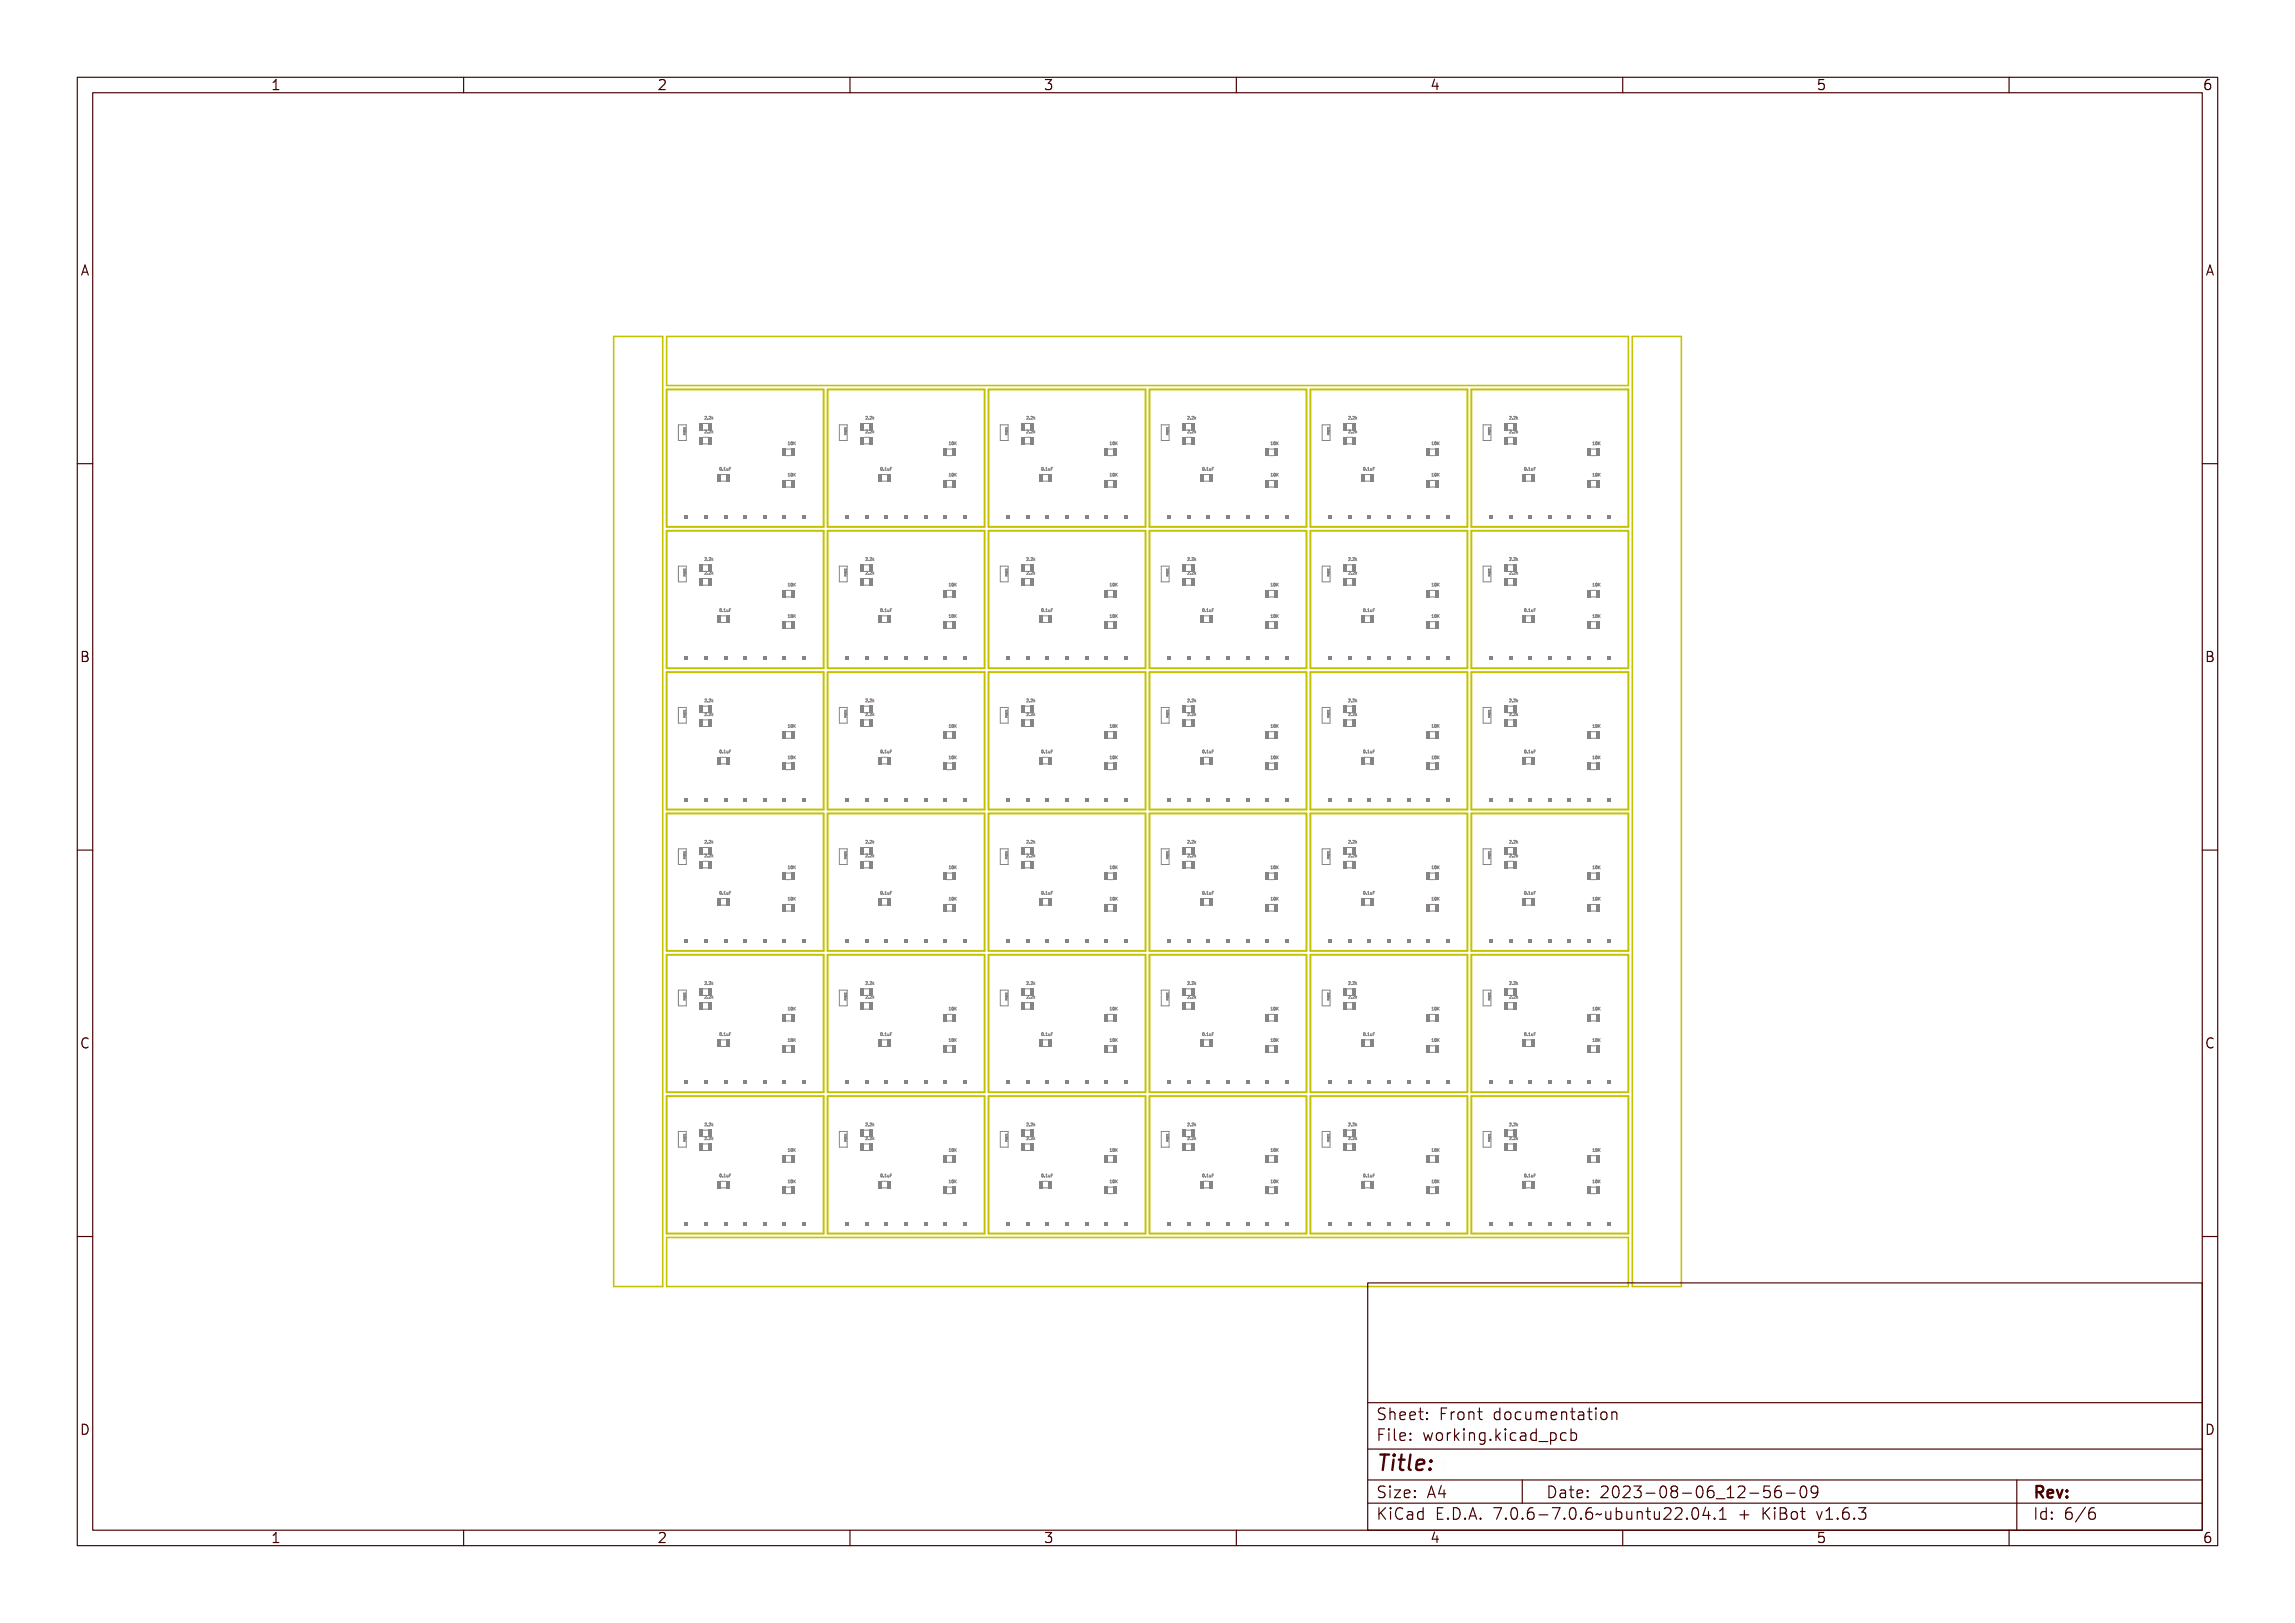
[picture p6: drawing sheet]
<svg xmlns="http://www.w3.org/2000/svg" width="297mm" height="210mm" viewBox="0 0 297 210" stroke-linecap="round" stroke-linejoin="round" font-family="sans-serif">
<defs><g id="words">
<text font-size="2.7" fill="#480000" x="178" y="190.3">Title:</text>
<g font-size="2" fill="#480000">
<text x="178" y="183.7">Sheet: Front documentation</text>
<text x="178" y="186.5">File: working.kicad_pcb</text>
<text x="178" y="193.9">Size: A4</text>
<text x="178" y="196.6">KiCad E.D.A. 7.0.6-7.0.6~ubuntu22.04.1 + KiBot v1.6.3</text>
<text x="200" y="193.9">Date: 2023-08-06_12-56-09</text>
<text x="263" y="196.6">Id: 6/6</text>
<text x="263" y="193.9">Rev:</text>
</g>
<g font-size="1.7" fill="#480000">
<text x="35" y="11.7">1</text>
<text x="85" y="11.7">2</text>
<text x="135" y="11.7">3</text>
<text x="185" y="11.7">4</text>
<text x="235" y="11.7">5</text>
<text x="285" y="11.7">6</text>
<text x="10.5" y="35.7">A</text>
<text x="285.5" y="35.7">A</text>
<text x="10.5" y="85.6">B</text>
<text x="285.5" y="85.6">B</text>
<text x="10.5" y="135.7">C</text>
<text x="285.5" y="135.7">C</text>
<text x="10.5" y="185.6">D</text>
<text x="285.5" y="185.6">D</text>
<text x="35" y="199.7">1</text>
<text x="85" y="199.7">2</text>
<text x="135" y="199.7">3</text>
<text x="185" y="199.7">4</text>
<text x="235" y="199.7">5</text>
<text x="285" y="199.7">6</text>
</g>
<g font-size=".5" fill="#848484">
<text x="91.2" y="54.3">2.2k</text>
<text x="91.2" y="56">2.2k</text>
<text x="102.1" y="57.6">10K</text>
<text x="112" y="56">2.2k</text>
<text x="112" y="54.3">2.2k</text>
<text x="123" y="57.6">10K</text>
<text x="132.8" y="56">2.2k</text>
<text x="132.8" y="54.3">2.2k</text>
<text x="143.8" y="57.6">10K</text>
<text x="153.6" y="56">2.2k</text>
<text x="153.6" y="54.3">2.2k</text>
<text x="164.6" y="57.6">10K</text>
<text x="174.5" y="54.3">2.2k</text>
<text x="174.5" y="56">2.2k</text>
<text x="185.4" y="57.6">10K</text>
<text x="195.3" y="56">2.2k</text>
<text x="195.3" y="54.3">2.2k</text>
<text x="206.3" y="57.6">10K</text>
<text x="93.1" y="60.9">0.1uF</text>
<text x="102.1" y="61.6">10K</text>
<text x="114" y="60.9">0.1uF</text>
<text x="123" y="61.6">10K</text>
<text x="134.8" y="60.9">0.1uF</text>
<text x="143.8" y="61.6">10K</text>
<text x="155.6" y="60.9">0.1uF</text>
<text x="164.6" y="61.6">10K</text>
<text x="176.5" y="60.9">0.1uF</text>
<text x="185.4" y="61.6">10K</text>
<text x="197.3" y="60.9">0.1uF</text>
<text x="206.3" y="61.6">10K</text>
<text x="91.2" y="72.6">2.2k</text>
<text x="91.2" y="74.3">2.2k</text>
<text x="102.1" y="75.9">10K</text>
<text x="112" y="74.3">2.2k</text>
<text x="112" y="72.6">2.2k</text>
<text x="123" y="75.9">10K</text>
<text x="132.8" y="74.3">2.2k</text>
<text x="132.8" y="72.6">2.2k</text>
<text x="143.8" y="75.9">10K</text>
<text x="153.6" y="74.3">2.2k</text>
<text x="153.6" y="72.6">2.2k</text>
<text x="164.6" y="75.9">10K</text>
<text x="174.5" y="72.6">2.2k</text>
<text x="174.5" y="74.3">2.2k</text>
<text x="185.4" y="75.9">10K</text>
<text x="195.3" y="74.3">2.2k</text>
<text x="195.3" y="72.6">2.2k</text>
<text x="206.3" y="75.9">10K</text>
<text x="93.1" y="79.2">0.1uF</text>
<text x="102.1" y="79.9">10K</text>
<text x="114" y="79.2">0.1uF</text>
<text x="123" y="79.9">10K</text>
<text x="134.8" y="79.2">0.1uF</text>
<text x="143.8" y="79.9">10K</text>
<text x="155.6" y="79.2">0.1uF</text>
<text x="164.6" y="79.9">10K</text>
<text x="176.5" y="79.2">0.1uF</text>
<text x="185.4" y="79.9">10K</text>
<text x="197.3" y="79.2">0.1uF</text>
<text x="206.3" y="79.9">10K</text>
<text x="91.2" y="92.6">2.2k</text>
<text x="91.2" y="90.8">2.2k</text>
<text x="102.1" y="94.1">10K</text>
<text x="112" y="90.8">2.2k</text>
<text x="112" y="92.6">2.2k</text>
<text x="123" y="94.1">10K</text>
<text x="132.8" y="92.6">2.2k</text>
<text x="132.8" y="90.8">2.2k</text>
<text x="143.8" y="94.1">10K</text>
<text x="153.6" y="90.8">2.2k</text>
<text x="153.6" y="92.6">2.2k</text>
<text x="164.6" y="94.1">10K</text>
<text x="174.5" y="90.8">2.2k</text>
<text x="174.5" y="92.6">2.2k</text>
<text x="185.4" y="94.1">10K</text>
<text x="195.3" y="90.8">2.2k</text>
<text x="195.3" y="92.6">2.2k</text>
<text x="206.3" y="94.1">10K</text>
<text x="93.1" y="97.4">0.1uF</text>
<text x="102.1" y="98.2">10K</text>
<text x="114" y="97.4">0.1uF</text>
<text x="123" y="98.2">10K</text>
<text x="134.8" y="97.4">0.1uF</text>
<text x="143.8" y="98.2">10K</text>
<text x="155.6" y="97.4">0.1uF</text>
<text x="164.6" y="98.2">10K</text>
<text x="176.5" y="97.4">0.1uF</text>
<text x="185.4" y="98.2">10K</text>
<text x="197.3" y="97.4">0.1uF</text>
<text x="206.3" y="98.2">10K</text>
<text x="91.2" y="110.9">2.2k</text>
<text x="91.2" y="109.1">2.2k</text>
<text x="102.1" y="112.4">10K</text>
<text x="112" y="110.9">2.2k</text>
<text x="112" y="109.1">2.2k</text>
<text x="123" y="112.4">10K</text>
<text x="132.8" y="110.9">2.2k</text>
<text x="132.8" y="109.1">2.2k</text>
<text x="143.8" y="112.4">10K</text>
<text x="153.6" y="110.9">2.2k</text>
<text x="153.6" y="109.1">2.2k</text>
<text x="164.6" y="112.4">10K</text>
<text x="174.5" y="109.1">2.2k</text>
<text x="174.5" y="110.9">2.2k</text>
<text x="185.4" y="112.4">10K</text>
<text x="195.3" y="109.1">2.2k</text>
<text x="195.3" y="110.9">2.2k</text>
<text x="206.3" y="112.4">10K</text>
<text x="93.1" y="115.7">0.1uF</text>
<text x="102.1" y="116.5">10K</text>
<text x="114" y="115.7">0.1uF</text>
<text x="123" y="116.5">10K</text>
<text x="134.8" y="115.7">0.1uF</text>
<text x="143.8" y="116.5">10K</text>
<text x="155.6" y="115.7">0.1uF</text>
<text x="164.6" y="116.5">10K</text>
<text x="176.5" y="115.7">0.1uF</text>
<text x="185.4" y="116.5">10K</text>
<text x="197.3" y="115.7">0.1uF</text>
<text x="206.3" y="116.5">10K</text>
<text x="91.2" y="127.4">2.2k</text>
<text x="91.2" y="129.2">2.2k</text>
<text x="102.1" y="130.7">10K</text>
<text x="112" y="129.2">2.2k</text>
<text x="112" y="127.4">2.2k</text>
<text x="123" y="130.7">10K</text>
<text x="132.8" y="127.4">2.2k</text>
<text x="132.8" y="129.2">2.2k</text>
<text x="143.8" y="130.7">10K</text>
<text x="153.6" y="129.2">2.2k</text>
<text x="153.6" y="127.4">2.2k</text>
<text x="164.6" y="130.7">10K</text>
<text x="174.5" y="127.4">2.2k</text>
<text x="174.5" y="129.2">2.2k</text>
<text x="185.4" y="130.7">10K</text>
<text x="195.3" y="127.4">2.2k</text>
<text x="195.3" y="129.2">2.2k</text>
<text x="206.3" y="130.7">10K</text>
<text x="93.1" y="134">0.1uF</text>
<text x="102.1" y="134.8">10K</text>
<text x="114" y="134">0.1uF</text>
<text x="123" y="134.8">10K</text>
<text x="134.8" y="134">0.1uF</text>
<text x="143.8" y="134.8">10K</text>
<text x="155.6" y="134">0.1uF</text>
<text x="164.6" y="134.8">10K</text>
<text x="176.5" y="134">0.1uF</text>
<text x="185.4" y="134.8">10K</text>
<text x="197.3" y="134">0.1uF</text>
<text x="206.3" y="134.8">10K</text>
<text x="91.2" y="147.5">2.2k</text>
<text x="91.2" y="145.7">2.2k</text>
<text x="102.1" y="149">10K</text>
<text x="112" y="145.7">2.2k</text>
<text x="112" y="147.5">2.2k</text>
<text x="123" y="149">10K</text>
<text x="132.8" y="147.5">2.2k</text>
<text x="132.8" y="145.7">2.2k</text>
<text x="143.8" y="149">10K</text>
<text x="153.6" y="147.5">2.2k</text>
<text x="153.6" y="145.7">2.2k</text>
<text x="164.6" y="149">10K</text>
<text x="174.5" y="145.7">2.2k</text>
<text x="174.5" y="147.5">2.2k</text>
<text x="185.4" y="149">10K</text>
<text x="195.3" y="147.5">2.2k</text>
<text x="195.3" y="145.7">2.2k</text>
<text x="206.3" y="149">10K</text>
<text x="93.1" y="152.3">0.1uF</text>
<text x="102.1" y="153.1">10K</text>
<text x="114" y="152.3">0.1uF</text>
<text x="123" y="153.1">10K</text>
<text x="134.8" y="152.3">0.1uF</text>
<text x="143.8" y="153.1">10K</text>
<text x="155.6" y="152.3">0.1uF</text>
<text x="164.6" y="153.1">10K</text>
<text x="176.5" y="152.3">0.1uF</text>
<text x="185.4" y="153.1">10K</text>
<text x="197.3" y="152.3">0.1uF</text>
<text x="206.3" y="153.1">10K</text>
</g>
</g></defs>
<g fill="none" stroke="#848484" stroke-width=".13">
<path d="M88.5 55.6h.2M88.5 55.3v.1h.2v-.1M88.5 55.5v.1M88.5 55.7v.1M88.5 55.8h.1M88.5 56l.2-.1v.2zM88.5 55.6l.2 .1h-.2zM88.5 55.4v.1l.1-.1 .1 .1v-.1v.1h-.2zM88.5 55.8l.1 .1 .1-.1v.1v-.1l-.1 .1zM88.5 56.2l.2 .1h-.2zM88.5 56h.2zM88.6 56.2v.1h-.1z"/>
<path d="M88.6 55.8h-.1M88.6 56.1l-.1 .1h.2M88.6 56.1h.1M88.6 55.8h.1M88.6 56.1v.1M88.6 55.3v.1M88.6 55.7v.1M88.6 55.7l.1 .1M88.6 55.7h.1M88.7 55.9v.1M88.7 55.9l-.2 .1h.2M91.2 53.9a.16 .16 0 0 1 .2 .1 .16 .16 0 0 1-.1 .2l.1 .1h-.2l.2-.3z"/>
<path d="M91.2 55.7a.16 .16 0 0 1 .2 .1 .16 .16 0 0 1-.1 .2h.1h-.2l.2-.2zM91.6 54.2v.1zM91.6 56h.1M91.8 53.9a.16 .16 0 0 1 .2 .1 .16 .16 0 0 1-.1 .2l.1 .1h-.2l.2-.3zM91.8 55.7a.16 .16 0 0 1 .2 .1 .16 .16 0 0 1-.1 .2h.1h-.2l.2-.2zM92.1 53.9l.1 .2 .1-.1-.1 .1 .2 .2-.2-.2-.1 .2zM92.1 55.7l.1 .2 .1-.1-.1 .1 .2 .1-.2-.1-.1 .1zM102 57.6h.2M102 57.3h.1M102.2 57.2h.1v.3l.1 .1h-.2l.1-.1v-.3zM102.5 57.2a.17 .17 0 0 1 .2 .2 .17 .17 0 0 1-.2 .1zM102.6 57.2l.1 .1-.1 .2z"/>
<path d="M102.8 57.2v.2l.2-.2-.1 .2 .1 .2-.1-.2-.1 .2zM109.3 55.6h.2M109.3 55.3v.1h.2v-.1M109.3 55.5v.1M109.3 56.1v.1h.2M109.3 55.7v.1M109.3 55.8h.1M109.3 56.1h.1M109.4 56l.2-.1v.2zM109.4 55.6l.2 .1h-.2zM109.4 55.4v.1v-.1l.2 .1v-.1v.1h-.2zM109.4 55.8v.1l.1-.1 .1 .1-.1-.1-.1 .1z"/>
<path d="M109.4 56.2l.2 .1h-.2zM109.4 56h.1zM109.4 56.2l.1 .1h-.1zM109.4 55.8h.1M109.4 56.1h.1M109.4 55.3v.1M109.4 56.1v.1M109.4 55.7v.1M109.5 55.7v.1M109.5 55.7h-.1M109.5 55.9v.1M109.5 55.9l-.2 .1h.2"/>
<path d="M112 55.7a.16 .16 0 0 1 .3 .1 .16 .16 0 0 1-.2 .2h.2h-.3l.2-.2zM112 53.9a.16 .16 0 0 1 .3 .1 .16 .16 0 0 1-.2 .2l.2 .1h-.3l.2-.3zM112.4 56h.1zM112.4 54.2l.1 .1zM112.6 55.7a.16 .16 0 0 1 .3 .1 .16 .16 0 0 1-.2 .2h.2h-.3l.2-.2zM112.6 53.9a.16 .16 0 0 1 .3 .1 .16 .16 0 0 1-.2 .2l.2 .1h-.3l.2-.3zM112.9 55.7l.1 .2 .2-.1-.1 .1 .1 .1-.2-.1-.1 .1zM112.9 53.9l.1 .2 .2-.1-.1 .1 .1 .2-.2-.2-.1 .2zM122.8 57.6h.2M122.9 57.3h-.1M123 57.2h.2v.3v.1h-.2l.1-.1v-.3zM123.3 57.2h.1a.17 .17 0 0 1 .1 .2 .17 .17 0 0 1-.2 .1z"/>
<path d="M123.4 57.2l.1 .1-.1 .2zM123.6 57.2v.2l.3-.2-.2 .2 .2 .2-.2-.2-.1 .2zM130.1 55.3v.1h.3v-.1M130.1 55.5v.1M130.1 55.6h.3M130.2 55.7v.1M130.2 56.1l-.1 .1h.3M130.2 55.8h.1M130.2 56.1h.1M130.2 56l.2-.1v.2zM130.2 55.6l.2 .1h-.2zM130.2 55.4v.1l.1-.1 .1 .1v-.1v.1h-.2z"/>
<path d="M130.2 55.8v.1l.2-.1v.1l-.1-.1-.1 .1zM130.2 56.2l.2 .1h-.2zM130.2 56h.1zM130.2 56.2l.1 .1h-.1zM130.3 55.3v.1M130.3 56.1v.1M130.3 55.7l-.1 .1M130.3 55.7h.1M130.3 55.9v.1M130.4 55.7h.1M130.4 55.7v.1M130.4 55.9l-.3 .1h.3"/>
<path d="M132.9 55.7a.16 .16 0 0 1 .2 .1 .16 .16 0 0 1-.2 .2h.2h-.2l.1-.2zM132.9 53.9a.16 .16 0 0 1 .2 .1 .16 .16 0 0 1-.2 .2l.2 .1h-.2l.1-.3zM133.2 56h.1zM133.2 54.2l.1 .1zM133.5 55.7a.16 .16 0 0 1 .2 .1 .16 .16 0 0 1-.2 .2h.2h-.2l.1-.2zM133.5 53.9a.16 .16 0 0 1 .2 .1 .16 .16 0 0 1-.2 .2l.2 .1h-.2l.1-.3zM133.8 55.7v.2l.2-.1-.1 .1 .1 .1-.1-.1-.1 .1zM133.8 53.9v.2l.2-.1-.1 .1 .1 .2-.1-.2-.1 .2zM143.6 57.6h.3M143.7 57.3h-.1M143.8 57.2h.2v.3l.1 .1h-.2v-.1v-.3zM144.1 57.2h.1a.17 .17 0 0 1 .2 .2 .17 .17 0 0 1-.3 .1z"/>
<path d="M144.2 57.2l.1 .1-.1 .2zM144.4 57.2l.1 .2 .2-.2-.2 .2 .2 .2-.2-.2-.1 .2zM151 55.6h.2M151 55.3v.1h.2v-.1M151 55.5v.1M151 56.1v.1h.2M151 55.7v.1M151 55.8h.1M151 56.1l.1 .1M151 56.1h.1M151 56l.2-.1v.2zM151 55.6l.2 .1h-.2z"/>
<path d="M151 55.4v.1l.1-.1 .1 .1v-.1v.1h-.2zM151 55.8l.1 .1 .1-.1v.1v-.1l-.2 .1zM151 56.2l.2 .1h-.2zM151 56h.1zM151.1 56.2v.1h-.1zM151.1 55.8h-.1M151.1 55.8h.1M151.1 55.3v.1M151.1 55.9v.1M151.2 55.7l-.1 .1M151.2 55.7h.1M151.2 55.7v.1"/>
<path d="M151.2 55.9l-.2 .1h.2M153.7 55.7a.16 .16 0 0 1 .2 .1 .16 .16 0 0 1-.2 .2h.2h-.2l.2-.2zM153.7 53.9a.16 .16 0 0 1 .2 .1 .16 .16 0 0 1-.2 .2l.2 .1h-.2l.2-.3zM154.1 56h.1M154.1 54.2v.1zM154.3 55.7a.16 .16 0 0 1 .2 .1 .16 .16 0 0 1-.2 .2h.2h-.2l.2-.2zM154.3 53.9a.16 .16 0 0 1 .2 .1 .16 .16 0 0 1-.2 .2l.2 .1h-.2l.2-.3zM154.6 55.7l.1 .2 .1-.1-.1 .1 .1 .1-.1-.1-.1 .1zM154.6 53.9l.1 .2 .1-.1-.1 .1 .1 .2-.1-.2-.1 .2zM164.5 57.6h.2M164.5 57.3h.1M164.7 57.2h.1v.3l.1 .1h-.2l.1-.1v-.3z"/>
<path d="M165 57.2a.17 .17 0 0 1 .2 .2 .17 .17 0 0 1-.2 .1zM165 57.2l.1 .1v.2zM165.3 57.2v.2l.2-.2-.1 .2 .1 .2-.2-.2v.2zM171.8 55.3v.1h.2v-.1M171.8 55.5v.1M171.8 55.6h.2M171.8 55.7v.1M171.8 55.8h.1M171.8 56l.3-.1v.2zM171.8 55.6l.3 .1h-.3zM171.8 55.4l.1 .1v-.1l.1 .1 .1-.1v.1h-.3zM171.8 55.8l.1 .1 .1-.1v.1v-.1l-.1 .1z"/>
<path d="M171.8 56.2l.3 .1h-.3zM171.9 56h.1zM171.9 56.2v.1zM171.9 55.8h-.1M171.9 56.1l-.1 .1h.2M171.9 56.1h.1M171.9 55.8h.1M171.9 56.1v.1M171.9 55.3v.1M171.9 55.7v.1M171.9 55.7h.1M172 55.9v.1"/>
<path d="M172 55.7h.1M172 55.7v.1M172 55.9l-.2 .1h.2M174.5 53.9a.16 .16 0 0 1 .2 .1 .16 .16 0 0 1-.1 .2l.1 .1h-.2l.2-.3zM174.5 55.7a.16 .16 0 0 1 .2 .1 .16 .16 0 0 1-.1 .2h.1h-.2l.2-.2zM174.9 54.2l.1 .1zM174.9 56h.1zM175.1 53.9a.16 .16 0 0 1 .2 .1 .16 .16 0 0 1-.1 .2l.1 .1h-.2l.2-.3zM175.1 55.7a.16 .16 0 0 1 .2 .1 .16 .16 0 0 1-.1 .2h.1h-.2l.2-.2zM175.4 53.9l.1 .2 .2-.1-.2 .1 .2 .2-.2-.2-.1 .2zM175.4 55.7l.1 .2 .2-.1-.2 .1 .2 .1-.2-.1-.1 .1zM185.3 57.6h.2"/>
<path d="M185.3 57.3h.1M185.5 57.2h.1v.3l.1 .1h-.2l.1-.1v-.3zM185.8 57.2a.17 .17 0 0 1 .2 .2 .17 .17 0 0 1-.2 .1zM185.9 57.2l.1 .1-.1 .2zM186.1 57.2v.2l.2-.2-.1 .2 .1 .2-.1-.2-.1 .2zM192.6 55.3v.1h.3v-.1M192.6 55.5v.1M192.6 55.6h.3M192.6 56.1v.1h.3M192.6 55.7v.1M192.6 55.8h.1M192.6 56.1h.1"/>
<path d="M192.7 56l.2-.1v.2zM192.7 55.6l.2 .1h-.2zM192.7 55.4v.1l.1-.1 .1 .1v-.1v.1h-.2zM192.7 55.8v.1l.2-.1v.1l-.1-.1-.1 .1zM192.7 56.2l.2 .1h-.2zM192.7 56h.1zM192.7 56.2l.1 .1h-.1zM192.7 56.1h.1M192.7 55.8h.1M192.7 56.1v.1M192.7 55.3v.1M192.8 55.7l-.1 .1"/>
<path d="M192.8 55.7v.1M192.8 55.7h.1M192.8 55.9v.1M192.9 55.9l-.3 .1h.3M195.3 55.7a.16 .16 0 0 1 .3 .1 .16 .16 0 0 1-.2 .2h.2h-.3l.2-.2zM195.3 53.9a.16 .16 0 0 1 .3 .1 .16 .16 0 0 1-.2 .2l.2 .1h-.3l.2-.3zM195.7 56h.1zM195.7 54.2l.1 .1zM195.9 55.7a.16 .16 0 0 1 .3 .1 .16 .16 0 0 1-.2 .2h.2h-.3l.2-.2zM195.9 53.9a.16 .16 0 0 1 .3 .1 .16 .16 0 0 1-.2 .2l.2 .1h-.3l.2-.3zM196.3 55.7v.2l.2-.1-.1 .1 .1 .1-.2-.1v.1zM196.3 53.9v.2l.2-.1-.1 .1 .1 .2-.2-.2v.2z"/>
<path d="M206.1 57.6h.2M206.2 57.3h-.1M206.3 57.2h.2v.3v.1h-.2l.1-.1v-.3zM206.6 57.2h.1a.17 .17 0 0 1 .1 .2 .17 .17 0 0 1-.2 .1zM206.7 57.2l.1 .1-.1 .2zM206.9 57.2l.1 .2 .2-.2-.2 .2 .2 .2-.2-.2-.1 .2zM88.5 73.8h.2M88.5 73.6v.1h.2v-.1M88.5 73.8v.1M88.5 74l.1 .1M88.5 74.4v.1h.2M88.5 74.3l.2-.1v.2z"/>
<path d="M88.5 73.9l.2 .1h-.2zM88.5 73.7v.1l.1-.1 .1 .1v-.1v.1h-.2zM88.5 74.1l.1 .1 .1-.1v.1v-.1l-.1 .1zM88.5 74.4h.1M88.5 74.4l.2 .2h-.2zM88.5 74.3l.2 .1zM88.6 74.5h-.1zM88.6 74.4h.1M88.6 74.1h.1M88.6 74.4v.1M88.6 73.6v.1M88.6 74v.1"/>
<path d="M88.6 74h.1M88.7 74.2v.1M88.7 74h-.1M88.7 74h.1M88.7 74v.1M88.7 74.2l-.2 .1h.2M91.2 72.2a.16 .16 0 0 1 .2 .1 .16 .16 0 0 1-.1 .2l.1 .1h-.2l.2-.3zM91.2 74a.16 .16 0 0 1 .2 .1 .16 .16 0 0 1-.1 .2h.1h-.2l.2-.2zM91.6 72.5v.1zM91.6 74.3h.1M91.8 72.2a.16 .16 0 0 1 .2 .1 .16 .16 0 0 1-.1 .2l.1 .1h-.2l.2-.3zM91.8 74a.16 .16 0 0 1 .2 .1 .16 .16 0 0 1-.1 .2h.1h-.2l.2-.2z"/>
<path d="M92.1 72.2l.1 .2 .1-.1-.1 .1 .2 .2-.2-.2-.1 .2zM92.1 73.9l.1 .3 .1-.1-.1 .1 .2 .1-.2-.1-.1 .1zM93.2 78.8a.17 .17 0 0 1 .2 .2 .17 .17 0 0 1-.2 .1zM93.2 60.5a.17 .17 0 0 1 .2 .2 .17 .17 0 0 1-.2 .1zM93.3 78.8l.1 .1-.1 .2zM93.3 60.5l.1 .1-.1 .2zM93.6 79.1v.1zM93.6 60.8v.1zM93.8 78.8h.1v.3l.1 .1h-.2l.1-.1v-.3zM93.8 60.5h.1v.3l.1 .1h-.2l.1-.1v-.3zM94.1 78.9l.1 .2 .1-.2v.3l-.2-.1zM94.1 60.6l.1 .2 .1-.2v.3l-.2-.1z"/>
<path d="M94.4 78.8h.2h-.1v.1h.1l-.1 .1v.2zM94.4 60.5h.2h-.1v.2h.1h-.1v.2zM102 75.8h.2M102 61.6h.2M102 79.9h.2M102 61.3h.1M102 79.6h.1M102 75.6h.1M102.2 61.3h.1v.3h.1h-.2h.1v-.3zM102.2 79.6h.1v.3h.1h-.2h.1v-.3zM102.2 75.5h.1v.3l.1 .1h-.2l.1-.1v-.3zM102.5 61.3a.17 .17 0 0 1 .2 .2 .17 .17 0 0 1-.2 .1z"/>
<path d="M102.5 79.6a.17 .17 0 0 1 .2 .1 .17 .17 0 0 1-.2 .2zM102.5 75.5a.17 .17 0 0 1 .2 .2 .17 .17 0 0 1-.2 .1zM102.6 61.3l.1 .1-.1 .2zM102.6 79.6l.1 .1-.1 .2zM102.6 75.5l.1 .1-.1 .2zM102.8 61.3v.1l.2-.1-.1 .1 .1 .2-.1-.2-.1 .2zM102.8 79.6v.1l.2-.1-.1 .1 .1 .2-.1-.2-.1 .2zM102.8 75.5v.2l.2-.2-.1 .1 .1 .3-.1-.2-.1 .2zM109.3 73.8h.2M109.3 73.6v.1h.2v-.1M109.3 73.8v.1M109.3 74.4v.1h.2"/>
<path d="M109.3 74v.1M109.3 74.1h.1M109.3 74.4h.1M109.4 74.3l.2-.1v.2zM109.4 73.9l.2 .1h-.2zM109.4 73.7v.1v-.1l.2 .1v-.1v.1h-.2zM109.4 74.1v.1l.1-.1 .1 .1-.1-.1-.1 .1zM109.4 74.4l.2 .2h-.2zM109.4 74.3l.1 .1zM109.4 74.5h.1h-.1zM109.4 74.4h.1M109.4 73.6v.1"/>
<path d="M109.4 74.4v.1M109.4 74l-.1 .1M109.5 74h-.1M109.5 74.2v.1M109.5 74h.1M109.5 74v.1M109.5 74.2l-.2 .1h.2M112 74a.16 .16 0 0 1 .3 .1 .16 .16 0 0 1-.2 .2h.2h-.3l.2-.2zM112 72.2a.16 .16 0 0 1 .3 .1 .16 .16 0 0 1-.2 .2l.2 .1h-.3l.2-.3zM112.4 74.3h.1zM112.4 72.5l.1 .1zM112.6 74a.16 .16 0 0 1 .3 .1 .16 .16 0 0 1-.2 .2h.2h-.3l.2-.2z"/>
<path d="M112.6 72.2a.16 .16 0 0 1 .3 .1 .16 .16 0 0 1-.2 .2l.2 .1h-.3l.2-.3zM112.9 73.9l.1 .3 .2-.1-.1 .1 .1 .1-.2-.1-.1 .1zM112.9 72.2l.1 .2 .2-.1-.1 .1 .1 .2-.2-.2-.1 .2zM114 78.8h.1a.17 .17 0 0 1 .1 .2 .17 .17 0 0 1-.2 .1zM114 60.5h.1a.17 .17 0 0 1 .1 .2 .17 .17 0 0 1-.2 .1zM114.1 78.8l.1 .1-.1 .2zM114.1 60.5l.1 .1-.1 .2zM114.4 79.1l.1 .1zM114.4 60.8l.1 .1zM114.6 78.8h.2v.3v.1h-.2l.1-.1v-.3zM114.6 60.5h.2v.3v.1h-.2l.1-.1v-.3zM114.9 78.9l.1 .2 .1-.2v.3l-.2-.1z"/>
<path d="M114.9 60.6l.1 .2 .1-.2v.3l-.2-.1zM115.2 78.8h.3h-.2v.1h.1l-.1 .1v.2zM115.2 60.5h.3h-.2v.2h.1h-.1v.2zM122.8 75.8h.2M122.8 61.6h.2M122.8 79.9h.2M122.9 75.6h-.1M122.9 61.3h-.1M122.9 79.6h-.1M123 75.5h.2v.3v.1h-.2l.1-.1v-.3zM123 61.3h.2v.3h-.2h.1v-.3zM123 79.6h.2v.3h-.2h.1v-.3z"/>
<path d="M123.3 75.5h.1a.17 .17 0 0 1 .1 .2 .17 .17 0 0 1-.2 .1zM123.3 61.3h.1a.17 .17 0 0 1 .1 .2 .17 .17 0 0 1-.2 .1zM123.3 79.6h.1a.17 .17 0 0 1 .1 .1 .17 .17 0 0 1-.2 .2zM123.4 75.5l.1 .1-.1 .2zM123.4 61.3l.1 .1-.1 .2zM123.4 79.6l.1 .1-.1 .2zM123.6 75.5v.2l.3-.2-.2 .1 .2 .3-.2-.2-.1 .2zM123.6 61.3v.1l.3-.1-.2 .1 .2 .2-.2-.2-.1 .2zM123.6 79.6v.1l.3-.1-.2 .1 .2 .2-.2-.2-.1 .2zM130.1 73.6v.1h.3v-.1M130.1 73.8v.1M130.1 73.8h.3"/>
<path d="M130.2 74v.1M130.2 74.4l-.1 .1h.3M130.2 74.1h.1M130.2 74.4h.1M130.2 74.3l.2-.1v.2zM130.2 73.9l.2 .1h-.2zM130.2 73.7v.1l.1-.1 .1 .1v-.1v.1h-.2zM130.2 74.1v.1l.2-.1v.1l-.1-.1-.1 .1zM130.2 74.4l.2 .2h-.2zM130.2 74.3l.1 .1zM130.2 74.5h.1h-.1zM130.3 73.6v.1"/>
<path d="M130.3 74.4v.1M130.3 74l-.1 .1M130.3 74h.1M130.3 74.2v.1M130.4 74h.1M130.4 74v.1M130.4 74.2l-.3 .1h.3M132.9 74a.16 .16 0 0 1 .2 .1 .16 .16 0 0 1-.2 .2h.2h-.2l.1-.2zM132.9 72.2a.16 .16 0 0 1 .2 .1 .16 .16 0 0 1-.2 .2l.2 .1h-.2l.1-.3zM133.2 74.3h.1zM133.2 72.5l.1 .1zM133.5 74a.16 .16 0 0 1 .2 .1 .16 .16 0 0 1-.2 .2h.2h-.2l.1-.2z"/>
<path d="M133.5 72.2a.16 .16 0 0 1 .2 .1 .16 .16 0 0 1-.2 .2l.2 .1h-.2l.1-.3zM133.8 73.9v.3l.2-.1-.1 .1 .1 .1-.1-.1-.1 .1zM133.8 72.2v.2l.2-.1-.1 .1 .1 .2-.1-.2-.1 .2zM134.9 60.5a.17 .17 0 0 1 .2 .2 .17 .17 0 0 1-.2 .1zM134.9 78.8a.17 .17 0 0 1 .2 .2 .17 .17 0 0 1-.2 .1zM134.9 60.5l.1 .1v.2zM134.9 78.8l.1 .1v.2zM135.2 60.8l.1 .1zM135.2 79.1l.1 .1zM135.5 60.5h.1v.3l.1 .1h-.2l.1-.4zM135.5 78.8h.1v.3l.1 .1h-.2l.1-.4zM135.8 60.6l.1 .2 .1-.2v.3l-.2-.1z"/>
<path d="M135.8 78.9l.1 .2 .1-.2v.3l-.2-.1zM136.1 60.5h.2h-.2v.2h.2h-.2v.2zM136.1 78.8h.2h-.2v.1h.2l-.2 .1v.2zM143.6 75.8h.3M143.6 61.6h.3M143.6 79.9h.3M143.7 75.6h-.1M143.7 79.6h-.1M143.7 61.3h-.1M143.8 75.5h.2v.3l.1 .1h-.2v-.1v-.3zM143.8 79.6h.2v.3h.1h-.2v-.3zM143.8 61.3h.2v.3h.1h-.2v-.3z"/>
<path d="M144.1 75.5h.1a.17 .17 0 0 1 .2 .2 .17 .17 0 0 1-.3 .1zM144.1 79.6h.1a.17 .17 0 0 1 .2 .1 .18 .18 0 0 1-.3 .2zM144.1 61.3h.1a.17 .17 0 0 1 .2 .2 .17 .17 0 0 1-.3 .1zM144.2 75.5l.1 .1-.1 .2zM144.2 79.6l.1 .1-.1 .2zM144.2 61.3l.1 .1-.1 .2zM144.4 75.5l.1 .2 .2-.2-.2 .1 .2 .3-.2-.2-.1 .2zM144.4 79.6l.1 .1 .2-.1-.2 .1 .2 .2-.2-.2-.1 .2zM144.4 61.3l.1 .1 .2-.1-.2 .1 .2 .2-.2-.2-.1 .2zM151 73.6v.1h.2v-.1M151 73.8v.1M151 73.8h.2"/>
<path d="M151 74v.1M151 74.4v.1h.2M151 74.1h.1M151 74.4h.1M151 74.3l.2-.1v.2zM151 73.9l.2 .1h-.2zM151 73.7v.1l.1-.1 .1 .1v-.1v.1h-.2zM151 74.1l.1 .1 .1-.1v.1v-.1l-.2 .1zM151 74.4l.2 .2h-.2zM151 74.3l.1 .1zM151.1 74.5h-.1zM151.1 74.1h-.1"/>
<path d="M151.1 74.4v.1M151.1 74.1h.1M151.1 73.6v.1M151.1 74v.1M151.1 74.2v.1M151.1 74h.1M151.2 74h.1M151.2 74v.1M151.2 74.2l-.2 .1h.2M153.7 74a.16 .16 0 0 1 .2 .1 .16 .16 0 0 1-.2 .2h.2h-.2l.2-.2zM153.7 72.2a.16 .16 0 0 1 .2 .1 .16 .16 0 0 1-.2 .2l.2 .1h-.2l.2-.3zM154.1 74.3h.1"/>
<path d="M154.1 72.5v.1zM154.3 74a.16 .16 0 0 1 .2 .1 .16 .16 0 0 1-.2 .2h.2h-.2l.2-.2zM154.3 72.2a.16 .16 0 0 1 .2 .1 .16 .16 0 0 1-.2 .2l.2 .1h-.2l.2-.3zM154.6 73.9l.1 .3 .1-.1-.1 .1 .1 .1-.1-.1-.1 .1zM154.6 72.2l.1 .2 .1-.1-.1 .1 .1 .2-.1-.2-.1 .2zM155.7 60.5a.17 .17 0 0 1 .2 .2 .17 .17 0 0 1-.2 .1zM155.7 78.8a.17 .17 0 0 1 .2 .2 .17 .17 0 0 1-.2 .1zM155.8 60.5v.1v.2zM155.8 78.8v.1v.2zM156.1 60.8v.1zM156.1 79.1v.1zM156.3 60.5h.1v.3l.1 .1h-.2l.1-.4z"/>
<path d="M156.3 78.8h.1v.3l.1 .1h-.2l.1-.4zM156.6 60.6l.1 .2 .1-.2v.3l-.2-.1zM156.6 78.9l.1 .2 .1-.2v.3l-.2-.1zM156.9 60.5h.2h-.2v.2h.2h-.2v.2zM156.9 78.8h.2h-.2v.1h.2l-.2 .1v.2zM164.5 75.8h.2M164.5 61.6h.2M164.5 79.9h.2M164.5 79.6h.1M164.5 75.6h.1M164.5 61.3h.1M164.7 79.6h.1v.3h.1h-.2h.1v-.3z"/>
<path d="M164.7 75.5h.1v.3l.1 .1h-.2l.1-.1v-.3zM164.7 61.3h.1v.3h.1h-.2h.1v-.3zM165 79.6a.17 .17 0 0 1 .2 .1 .17 .17 0 0 1-.2 .2zM165 75.5a.17 .17 0 0 1 .2 .2 .17 .17 0 0 1-.2 .1zM165 61.3a.17 .17 0 0 1 .2 .2 .17 .17 0 0 1-.2 .1zM165 79.6l.1 .1v.2zM165 75.5l.1 .1v.2zM165 61.3l.1 .1v.2zM165.3 79.6v.1l.2-.1-.1 .1 .1 .2-.2-.2v.2zM165.3 75.5v.2l.2-.2-.1 .1 .1 .3-.2-.2v.2zM165.3 61.3v.1l.2-.1-.1 .1 .1 .2-.2-.2v.2zM171.8 73.6v.1h.2v-.1"/>
<path d="M171.8 73.8v.1M171.8 73.8h.2M171.8 74l.1 .1M171.8 74.4v.1h.2M171.8 74.3l.3-.1v.2zM171.8 73.9l.3 .1h-.3zM171.8 73.7l.1 .1v-.1l.1 .1 .1-.1v.1h-.3zM171.8 74.1l.1 .1 .1-.1v.1v-.1l-.1 .1zM171.8 74.4h.1M171.8 74.4l.3 .2h-.3zM171.9 74.3l.1 .1zM171.9 74.5h.1"/>
<path d="M171.9 74.4h.1M171.9 74.1h.1M171.9 74.4v.1M171.9 73.6v.1M171.9 74v.1M171.9 74h.1M172 74.2v.1M172 74h.1M172 74v.1M172 74.2l-.2 .1h.2M174.5 72.2a.16 .16 0 0 1 .2 .1 .16 .16 0 0 1-.1 .2l.1 .1h-.2l.2-.3zM174.5 74a.16 .16 0 0 1 .2 .1 .16 .16 0 0 1-.1 .2h.1h-.2l.2-.2z"/>
<path d="M174.9 72.5l.1 .1zM174.9 74.3h.1zM175.1 72.2a.16 .16 0 0 1 .2 .1 .16 .16 0 0 1-.1 .2l.1 .1h-.2l.2-.3zM175.1 74a.16 .16 0 0 1 .2 .1 .16 .16 0 0 1-.1 .2h.1h-.2l.2-.2zM175.4 72.2l.1 .2 .2-.1-.2 .1 .2 .2-.2-.2-.1 .2zM175.4 73.9l.1 .3 .2-.1-.2 .1 .2 .1-.2-.1-.1 .1zM176.5 78.8h.1a.17 .17 0 0 1 .1 .2 .17 .17 0 0 1-.2 .1zM176.5 60.5h.1a.17 .17 0 0 1 .1 .2 .17 .17 0 0 1-.2 .1zM176.6 78.8l.1 .1-.1 .2zM176.6 60.5l.1 .1-.1 .2zM176.9 79.1v.1zM176.9 60.8v.1z"/>
<path d="M177.1 78.8h.2v.3v.1h-.2l.1-.4zM177.1 60.5h.2v.3v.1h-.2l.1-.4zM177.4 78.9l.1 .2 .1-.2v.3l-.2-.1zM177.4 60.6l.1 .2 .1-.2v.3l-.2-.1zM177.7 78.8h.2h-.1v.1h.1l-.1 .1v.2zM177.7 60.5h.2h-.1v.2h.1h-.1v.2zM185.3 75.8h.2M185.3 61.6h.2M185.3 79.9h.2M185.3 75.6h.1M185.3 61.3h.1M185.3 79.6h.1"/>
<path d="M185.5 75.5h.1v.3l.1 .1h-.2l.1-.1v-.3zM185.5 61.3h.1v.3h.1h-.2h.1v-.3zM185.5 79.6h.1v.3h.1h-.2h.1v-.3zM185.8 75.5a.17 .17 0 0 1 .2 .2 .17 .17 0 0 1-.2 .1zM185.8 61.3a.17 .17 0 0 1 .2 .2 .17 .17 0 0 1-.2 .1zM185.8 79.6a.17 .17 0 0 1 .2 .1 .17 .17 0 0 1-.2 .2zM185.9 75.5l.1 .1-.1 .2zM185.9 61.3l.1 .1-.1 .2zM185.9 79.6l.1 .1-.1 .2zM186.1 75.5v.2l.2-.2-.1 .1 .1 .3-.1-.2-.1 .2zM186.1 61.3v.1l.2-.1-.1 .1 .1 .2-.1-.2-.1 .2zM186.1 79.6v.1l.2-.1-.1 .1 .1 .2-.1-.2-.1 .2z"/>
<path d="M192.6 73.6v.1h.3v-.1M192.6 73.8v.1M192.6 73.8h.3M192.6 74v.1M192.6 74.4v.1h.3M192.6 74.1h.1M192.6 74.4h.1M192.7 74.3l.2-.1v.2zM192.7 73.9l.2 .1h-.2zM192.7 73.7v.1l.1-.1 .1 .1v-.1v.1h-.2zM192.7 74.1v.1l.2-.1v.1l-.1-.1-.1 .1zM192.7 74.4l.2 .2h-.2z"/>
<path d="M192.7 74.3l.1 .1zM192.7 74.5h.1h-.1zM192.7 74.4h.1M192.7 74.1h.1M192.7 74.4v.1M192.7 73.6v.1M192.8 74l-.1 .1M192.8 74h.1M192.8 74.2v.1M192.8 74v.1M192.9 74.2l-.3 .1h.3M195.3 74a.16 .16 0 0 1 .3 .1 .16 .16 0 0 1-.2 .2h.2h-.3l.2-.2z"/>
<path d="M195.3 72.2a.16 .16 0 0 1 .3 .1 .16 .16 0 0 1-.2 .2l.2 .1h-.3l.2-.3zM195.7 74.3h.1zM195.7 72.5l.1 .1zM195.9 74a.16 .16 0 0 1 .3 .1 .16 .16 0 0 1-.2 .2h.2h-.3l.2-.2zM195.9 72.2a.16 .16 0 0 1 .3 .1 .16 .16 0 0 1-.2 .2l.2 .1h-.3l.2-.3zM196.3 73.9v.3l.2-.1-.1 .1 .1 .1-.2-.1v.1zM196.3 72.2v.2l.2-.1-.1 .1 .1 .2-.2-.2v.2zM197.4 78.8a.17 .17 0 0 1 .2 .2 .17 .17 0 0 1-.2 .1zM197.4 60.5a.17 .17 0 0 1 .2 .2 .17 .17 0 0 1-.2 .1zM197.4 78.8l.1 .1-.1 .2zM197.4 60.5l.1 .1-.1 .2zM197.7 79.1l.1 .1z"/>
<path d="M197.7 60.8l.1 .1zM198 78.8h.1v.3l.1 .1h-.2v-.4zM198 60.5h.1v.3l.1 .1h-.2v-.4zM198.2 78.9l.1 .2 .2-.2v.3l-.2-.1zM198.2 60.6l.1 .2 .2-.2v.3l-.2-.1zM198.5 78.8h.3h-.2v.1h.2l-.2 .1v.2zM198.5 60.5h.3h-.2v.2h.2h-.2v.2zM206.1 75.8h.2M206.1 61.6h.2M206.1 79.9h.2M206.2 75.6h-.1M206.2 61.3h-.1"/>
<path d="M206.2 79.6h-.1M206.3 75.5h.2v.3v.1h-.2l.1-.1v-.3zM206.3 61.3h.2v.3h-.2h.1v-.3zM206.3 79.6h.2v.3h-.2h.1v-.3zM206.6 75.5h.1a.17 .17 0 0 1 .1 .2 .17 .17 0 0 1-.2 .1zM206.6 61.3h.1a.17 .17 0 0 1 .1 .2 .17 .17 0 0 1-.2 .1zM206.6 79.6h.1a.17 .17 0 0 1 .1 .1 .17 .17 0 0 1-.2 .2zM206.7 75.5l.1 .1-.1 .2zM206.7 61.3l.1 .1-.1 .2zM206.7 79.6l.1 .1-.1 .2zM206.9 75.5l.1 .2 .2-.2-.2 .1 .2 .3-.2-.2-.1 .2zM206.9 61.3l.1 .1 .2-.1-.2 .1 .2 .2-.2-.2-.1 .2z"/>
<path d="M206.9 79.6l.1 .1 .2-.1-.2 .1 .2 .2-.2-.2-.1 .2zM88.5 92.7v.1h.2M88.5 92.1h.2M88.5 91.9v.1h.2v-.1M88.5 92.1v.1M88.5 92.3v.1M88.5 92.7h.1M88.5 92.4h.1M88.5 92.6l.2-.1v.2zM88.5 92.1l.2 .2h-.2zM88.5 92v.1l.1-.1 .1 .1v-.1v.1h-.2zM88.5 92.4l.1 .1 .1-.1v.1v-.1l-.1 .1z"/>
<path d="M88.5 92.7l.1 .1M88.5 92.7l.2 .2h-.2zM88.5 92.6h.2zM88.6 92.8h-.1zM88.6 91.9v.1M88.6 92.3l-.1 .1M88.6 92.3h.1M88.7 92.5v.1M88.7 92.3h-.1M88.7 92.3h.1M88.7 92.3v.1M88.7 92.5h-.2l.2 .1"/>
<path d="M91.2 92.3a.16 .16 0 0 1 .2 .1 .16 .16 0 0 1-.1 .2h.1h-.2l.2-.2zM91.2 90.5a.16 .16 0 0 1 .2 .1 .16 .16 0 0 1-.1 .2h.1h-.2l.2-.2zM91.6 92.5v.1zM91.6 90.8h.1M91.8 92.3a.16 .16 0 0 1 .2 .1 .16 .16 0 0 1-.1 .2h.1h-.2l.2-.2zM91.8 90.5a.16 .16 0 0 1 .2 .1 .16 .16 0 0 1-.1 .2h.1h-.2l.2-.2zM92.1 92.2l.1 .3 .1-.2-.1 .1 .2 .2-.2-.1-.1 .1zM92.1 90.5l.1 .2 .1-.1-.1 .1 .2 .1-.2-.1-.1 .1zM93.2 97.1a.17 .17 0 0 1 .2 .2 .17 .17 0 0 1-.2 .1zM93.3 97.1l.1 .1-.1 .2zM93.6 97.4h.1M93.8 97.1h.1v.3h.1h-.2h.1v-.3z"/>
<path d="M94.1 97.2l.1 .2 .1-.2v.2h-.2zM94.4 97.1h.2h-.1v.1h.1l-.1 .1v.1zM102 94.1h.2M102 98.2h.2M102 97.9h.1M102 93.8v.1M102.2 97.9l.1-.1v.4h.1h-.2h.1v-.3zM102.2 93.8h.1v.3h.1h-.2h.1v-.3zM102.5 97.9v-.1a.17 .17 0 0 1 .2 .2 .17 .17 0 0 1-.2 .2zM102.5 93.8a.17 .17 0 0 1 .2 .2 .17 .17 0 0 1-.2 .1zM102.6 97.9l.1 .1-.1 .2zM102.6 93.8l.1 .1-.1 .2z"/>
<path d="M102.8 97.8v.2l.2-.2-.1 .2 .1 .2-.1-.2-.1 .2zM102.8 93.8v.1l.2-.1-.1 .1 .1 .2-.1-.1-.1 .1zM109.3 92.7v.1h.2M109.3 92.1h.2M109.3 91.9v.1h.2v-.1M109.3 92.1v.1M109.3 92.7h.1M109.3 92.3l.1 .1M109.4 92.6l.2-.1v.2zM109.4 92.1l.2 .2h-.2zM109.4 92v.1v-.1l.2 .1v-.1v.1h-.2zM109.4 92.4v.1l.1-.1 .1 .1-.1-.1-.1 .1z"/>
<path d="M109.4 92.7l.2 .2h-.2zM109.4 92.6h.1zM109.4 92.8h.1h-.1zM109.4 92.4h.1M109.4 91.9v.1M109.4 92.7h.1M109.4 92.7v.1M109.4 92.3v.1M109.5 92.3h-.1M109.5 92.5v.1M109.5 92.3h.1M109.5 92.3v.1"/>
<path d="M109.5 92.5h-.2l.2 .1M112 90.5a.16 .16 0 0 1 .3 .1 .16 .16 0 0 1-.2 .2h.2h-.3l.2-.2zM112 92.3a.16 .16 0 0 1 .3 .1 .16 .16 0 0 1-.2 .2h.2h-.3l.2-.2zM112.4 90.8h.1zM112.4 92.5l.1 .1zM112.6 90.5a.16 .16 0 0 1 .3 .1 .16 .16 0 0 1-.2 .2h.2h-.3l.2-.2zM112.6 92.3a.16 .16 0 0 1 .3 .1 .16 .16 0 0 1-.2 .2h.2h-.3l.2-.2zM112.9 90.5l.1 .2 .2-.1-.1 .1 .1 .1-.2-.1-.1 .1zM112.9 92.2l.1 .3 .2-.2-.1 .1 .1 .2-.2-.1-.1 .1zM114 97.1h.1a.17 .17 0 0 1 .1 .2 .17 .17 0 0 1-.2 .1zM114.1 97.1l.1 .1-.1 .2zM114.4 97.4h.1z"/>
<path d="M114.6 97.1h.2v.3h-.2h.1v-.3zM114.9 97.2l.1 .2 .1-.2v.2h-.2zM115.2 97.1h.3h-.2v.1h.1l-.1 .1v.1zM122.8 94.1h.2M122.8 98.2h.2M122.9 93.8l-.1 .1M122.9 97.9h-.1M123 93.8h.2v.3h-.2h.1v-.3zM123 97.9l.2-.1v.4h-.2h.1v-.3zM123.3 93.8h.1a.17 .17 0 0 1 .1 .2 .17 .17 0 0 1-.2 .1zM123.3 97.9l.1-.1a.17 .17 0 0 1 .1 .2 .17 .17 0 0 1-.2 .2zM123.4 93.8l.1 .1-.1 .2z"/>
<path d="M123.4 97.9l.1 .1-.1 .2zM123.6 93.8v.1l.3-.1-.2 .1 .2 .2-.2-.1-.1 .1zM123.6 97.8v.2l.3-.2-.2 .2 .2 .2-.2-.2-.1 .2zM130.1 91.9v.1h.3v-.1M130.1 92.1v.1M130.1 92.1h.3M130.2 92.3v.1M130.2 92.6l.2-.1v.2zM130.2 92.1l.2 .2h-.2zM130.2 92v.1l.1-.1 .1 .1v-.1v.1h-.2zM130.2 92.4v.1l.2-.1v.1l-.1-.1-.1 .1zM130.2 92.7l.2 .2h-.2z"/>
<path d="M130.2 92.6h.1zM130.2 92.8h.1h-.1zM130.2 92.4h.1M130.3 92.7h-.1l-.1 .1h.3M130.3 91.9v.1M130.3 92.7h.1M130.3 92.7v.1M130.3 92.3l-.1 .1M130.3 92.3h.1M130.3 92.5v.1M130.4 92.3h.1M130.4 92.3v.1"/>
<path d="M130.4 92.5h-.3l.3 .1M132.9 92.3a.16 .16 0 0 1 .2 .1 .16 .16 0 0 1-.2 .2h.2h-.2l.1-.2zM132.9 90.5a.16 .16 0 0 1 .2 .1 .16 .16 0 0 1-.2 .2h.2h-.2l.1-.2zM133.2 92.5l.1 .1zM133.2 90.8h.1zM133.5 92.3a.16 .16 0 0 1 .2 .1 .16 .16 0 0 1-.2 .2h.2h-.2l.1-.2zM133.5 90.5a.16 .16 0 0 1 .2 .1 .16 .16 0 0 1-.2 .2h.2h-.2l.1-.2zM133.8 92.2v.3l.2-.2-.1 .1 .1 .2-.1-.1-.1 .1zM133.8 90.5v.2l.2-.1-.1 .1 .1 .1-.1-.1-.1 .1zM134.9 97.1a.17 .17 0 0 1 .2 .2 .17 .17 0 0 1-.2 .1zM134.9 97.1l.1 .1v.2zM135.2 97.4h.1z"/>
<path d="M135.5 97.1h.1v.3h.1h-.2l.1-.3zM135.8 97.2l.1 .2 .1-.2v.2h-.2zM136.1 97.1h.2h-.2v.1h.2l-.2 .1v.1zM143.6 94.1h.3M143.6 98.2h.3M143.7 93.8l-.1 .1M143.7 97.9h-.1M143.8 93.8h.2v.3h.1h-.2v-.3zM143.8 97.9l.2-.1v.4h.1h-.2v-.3zM144.1 93.8h.1a.17 .17 0 0 1 .2 .2 .17 .17 0 0 1-.3 .1zM144.1 97.9l.1-.1a.17 .17 0 0 1 .2 .2 .18 .18 0 0 1-.3 .2zM144.2 93.8l.1 .1-.1 .2z"/>
<path d="M144.2 97.9l.1 .1-.1 .2zM144.4 93.8l.1 .1 .2-.1-.2 .1 .2 .2-.2-.1-.1 .1zM144.4 97.8l.1 .2 .2-.2-.2 .2 .2 .2-.2-.2-.1 .2zM151 92.1h.2M151 91.9v.1h.2v-.1M151 92.1v.1M151 92.3v.1M151 92.6l.2-.1v.2zM151 92.1l.2 .2h-.2zM151 92v.1l.1-.1 .1 .1v-.1v.1h-.2zM151 92.4l.1 .1 .1-.1v.1v-.1l-.2 .1zM151 92.4h.1"/>
<path d="M151 92.7l.2 .2h-.2zM151 92.6h.1zM151 92.7v.1h.2M151 92.7h.1M151.1 92.8h-.1zM151.1 92.7h.1M151.1 91.9v.1M151.1 92.7v.1M151.1 92.3l-.1 .1M151.1 92.3h.1M151.1 92.5v.1M151.2 92.3h.1"/>
<path d="M151.2 92.3v.1M151.2 92.5h-.2l.2 .1M153.7 90.5a.16 .16 0 0 1 .2 .1 .16 .16 0 0 1-.2 .2h.2h-.2l.2-.2zM153.7 92.3a.16 .16 0 0 1 .2 .1 .16 .16 0 0 1-.2 .2h.2h-.2l.2-.2zM154.1 90.8h.1M154.1 92.5v.1zM154.3 90.5a.16 .16 0 0 1 .2 .1 .16 .16 0 0 1-.2 .2h.2h-.2l.2-.2zM154.3 92.3a.16 .16 0 0 1 .2 .1 .16 .16 0 0 1-.2 .2h.2h-.2l.2-.2zM154.6 90.5l.1 .2 .1-.1-.1 .1 .1 .1-.1-.1-.1 .1zM154.6 92.2l.1 .3 .1-.2-.1 .1 .1 .2-.1-.1-.1 .1zM155.7 97.1a.17 .17 0 0 1 .2 .2 .17 .17 0 0 1-.2 .1zM155.8 97.1v.1v.2z"/>
<path d="M156.1 97.4h.1M156.3 97.1h.1v.3h.1h-.2l.1-.3zM156.6 97.2l.1 .2 .1-.2v.2h-.2zM156.9 97.1h.2h-.2v.1h.2l-.2 .1v.1zM164.5 94.1h.2M164.5 98.2h.2M164.5 97.9h.1M164.5 93.8v.1M164.7 97.9l.1-.1v.4h.1h-.2h.1v-.3zM164.7 93.8h.1v.3h.1h-.2h.1v-.3zM165 97.9v-.1a.17 .17 0 0 1 .2 .2 .17 .17 0 0 1-.2 .2zM165 93.8a.17 .17 0 0 1 .2 .2 .17 .17 0 0 1-.2 .1z"/>
<path d="M165 97.9l.1 .1v.2zM165 93.8l.1 .1v.2zM165.3 97.8v.2l.2-.2-.1 .2 .1 .2-.2-.2v.2zM165.3 93.8v.1l.2-.1-.1 .1 .1 .2-.2-.1v.1zM171.8 92.7v.1h.2M171.8 92.1h.2M171.8 91.9v.1h.2v-.1M171.8 92.1v.1M171.8 92.3v.1M171.8 92.7h.1M171.8 92.4h.1M171.8 92.6l.3-.1v.2z"/>
<path d="M171.8 92.1l.3 .2h-.3zM171.8 92l.1 .1v-.1l.1 .1 .1-.1v.1h-.3zM171.8 92.4l.1 .1 .1-.1v.1v-.1l-.1 .1zM171.8 92.7l.1 .1M171.8 92.7l.3 .2h-.3zM171.9 92.6h.1zM171.9 92.8h.1M171.9 91.9v.1M171.9 92.3l-.1 .1M171.9 92.3h.1M172 92.5v.1M172 92.3h.1"/>
<path d="M172 92.3v.1M172 92.5h-.2l.2 .1M174.5 90.5a.16 .16 0 0 1 .2 .1 .16 .16 0 0 1-.1 .2h.1h-.2l.2-.2zM174.5 92.3a.16 .16 0 0 1 .2 .1 .16 .16 0 0 1-.1 .2h.1h-.2l.2-.2zM174.9 90.8h.1zM174.9 92.5l.1 .1zM175.1 90.5a.16 .16 0 0 1 .2 .1 .16 .16 0 0 1-.1 .2h.1h-.2l.2-.2zM175.1 92.3a.16 .16 0 0 1 .2 .1 .16 .16 0 0 1-.1 .2h.1h-.2l.2-.2zM175.4 90.5l.1 .2 .2-.1-.2 .1 .2 .1-.2-.1-.1 .1zM175.4 92.2l.1 .3 .2-.2-.2 .1 .2 .2-.2-.1-.1 .1zM176.5 97.1h.1a.17 .17 0 0 1 .1 .2 .17 .17 0 0 1-.2 .1zM176.6 97.1l.1 .1-.1 .2z"/>
<path d="M176.9 97.4h.1M177.1 97.1h.2v.3h-.2l.1-.3zM177.4 97.2l.1 .2 .1-.2v.2h-.2zM177.7 97.1h.2h-.1v.1h.1l-.1 .1v.1zM185.3 94.1h.2M185.3 98.2h.2M185.3 97.9h.1M185.3 93.8v.1M185.5 97.9l.1-.1v.4h.1h-.2h.1v-.3zM185.5 93.8h.1v.3h.1h-.2h.1v-.3zM185.8 97.9v-.1a.17 .17 0 0 1 .2 .2 .17 .17 0 0 1-.2 .2zM185.8 93.8a.17 .17 0 0 1 .2 .2 .17 .17 0 0 1-.2 .1z"/>
<path d="M185.9 97.9l.1 .1-.1 .2zM185.9 93.8l.1 .1-.1 .2zM186.1 97.8v.2l.2-.2-.1 .2 .1 .2-.1-.2-.1 .2zM186.1 93.8v.1l.2-.1-.1 .1 .1 .2-.1-.1-.1 .1zM192.6 92.7v.1h.3M192.6 92.1h.3M192.6 91.9v.1h.3v-.1M192.6 92.1v.1M192.6 92.7h.1v.1M192.6 92.3l.1 .1 .1-.1M192.6 92.7h.1M192.7 92.6l.2-.1v.2z"/>
<path d="M192.7 92.1l.2 .2h-.2zM192.7 92v.1l.1-.1 .1 .1v-.1v.1h-.2zM192.7 92.4v.1l.2-.1v.1l-.1-.1-.1 .1zM192.7 92.7l.2 .2h-.2zM192.7 92.6h.1zM192.7 92.8h.1h-.1zM192.7 91.9v.1M192.8 92.3h.1M192.8 92.5v.1M192.8 92.3v.1M192.9 92.5h-.3l.3 .1M195.3 90.5a.16 .16 0 0 1 .3 .1 .16 .16 0 0 1-.2 .2h.2h-.3l.2-.2z"/>
<path d="M195.3 92.3a.16 .16 0 0 1 .3 .1 .16 .16 0 0 1-.2 .2h.2h-.3l.2-.2zM195.7 90.8h.1zM195.7 92.5l.1 .1zM195.9 90.5a.16 .16 0 0 1 .3 .1 .16 .16 0 0 1-.2 .2h.2h-.3l.2-.2zM195.9 92.3a.16 .16 0 0 1 .3 .1 .16 .16 0 0 1-.2 .2h.2h-.3l.2-.2zM196.3 90.5v.2l.2-.1-.1 .1 .1 .1-.2-.1v.1zM196.3 92.2v.3l.2-.2-.1 .1 .1 .2-.2-.1v.1zM197.4 97.1a.17 .17 0 0 1 .2 .2 .17 .17 0 0 1-.2 .1zM197.4 97.1l.1 .1-.1 .2zM197.7 97.4h.1zM198 97.1h.1v.3h.1h-.2v-.3zM198.2 97.2l.1 .2 .2-.2v.2h-.2z"/>
<path d="M198.5 97.1h.3h-.2v.1h.2l-.2 .1v.1zM206.1 94.1h.2M206.1 98.2h.2M206.2 97.9h-.1M206.2 93.8l-.1 .1M206.3 97.9l.2-.1v.4h-.2h.1v-.3zM206.3 93.8h.2v.3h-.2h.1v-.3zM206.6 97.9l.1-.1a.17 .17 0 0 1 .1 .2 .17 .17 0 0 1-.2 .2zM206.6 93.8h.1a.17 .17 0 0 1 .1 .2 .17 .17 0 0 1-.2 .1zM206.7 97.9l.1 .1-.1 .2zM206.7 93.8l.1 .1-.1 .2zM206.9 97.8l.1 .2 .2-.2-.2 .2 .2 .2-.2-.2-.1 .2z"/>
<path d="M206.9 93.8l.1 .1 .2-.1-.2 .1 .2 .2-.2-.1-.1 .1zM88.5 110.2v.1h.2v-.1M88.5 110.4v.1M88.5 111v.1h.2M88.5 110.6v.1M88.5 110.4h.2M88.5 110.6h.1M88.5 111h.1M88.5 110.7h.1M88.5 110.9l.2-.1v.2zM88.5 110.4l.2 .1-.2 .1zM88.5 110.3v.1l.1-.1 .1 .1v-.1v.1h-.2z"/>
<path d="M88.5 110.6l.1 .2 .1-.2v.2v-.1l-.1 .1zM88.5 111l.1 .1M88.5 111l.2 .1h-.2zM88.5 110.9h.2zM88.6 111v.1h-.1zM88.6 110.7h-.1M88.6 110.2v.1M88.6 110.6v.1M88.6 110.6h.1M88.7 110.8v.1M88.7 110.6h.1M88.7 110.6h-.1"/>
<path d="M88.7 110.6v.1M88.7 110.8h-.2l.2 .1M91.2 110.6a.16 .16 0 0 1 .2 .1 .16 .16 0 0 1-.1 .2h.1h-.2l.2-.3zM91.2 108.8a.16 .16 0 0 1 .2 .1 .16 .16 0 0 1-.1 .2h.1h-.2l.2-.2zM91.6 110.8v.1zM91.6 109.1h.1M91.8 110.6a.16 .16 0 0 1 .2 .1 .16 .16 0 0 1-.1 .2h.1h-.2l.2-.3zM91.8 108.8a.16 .16 0 0 1 .2 .1 .16 .16 0 0 1-.1 .2h.1h-.2l.2-.2zM92.1 110.5l.1 .2 .1-.1-.1 .1 .2 .2-.2-.1-.1 .1zM92.1 108.7l.1 .3 .1-.1-.1 .1 .2 .1-.2-.1-.1 .1zM93.2 115.4a.17 .17 0 0 1 .2 .2 .17 .17 0 0 1-.2 .1zM93.3 115.4l.1 .1-.1 .2z"/>
<path d="M93.6 115.7h.1M93.8 115.4h.1v.3h.1h-.2h.1v-.3zM94.1 115.5l.1 .2 .1-.2v.2h-.2zM94.4 115.4h.2h-.1v.1h.1l-.1 .1v.1zM102 112.4h.2M102 116.5h.2M102 112.1h.1M102 116.2h.1M102.2 112.1h.1v.3h.1h-.2h.1v-.3zM102.2 116.1h.1v.3l.1 .1h-.2l.1-.1v-.2zM102.5 112.1a.17 .17 0 0 1 .2 .2 .17 .17 0 0 1-.2 .1zM102.5 116.2v-.1a.17 .17 0 0 1 .2 .2 .17 .17 0 0 1-.2 .2z"/>
<path d="M102.6 112.1l.1 .1-.1 .2zM102.6 116.2h.1l-.1 .3zM102.8 112.1v.1l.2-.1-.1 .1 .1 .2-.1-.2-.1 .2zM102.8 116.1v.2l.2-.2-.1 .2 .1 .2-.1-.2-.1 .2zM109.3 111v.1h.2M109.3 110.4h.2M109.3 110.2v.1h.2v-.1M109.3 110.4v.1M109.3 110.6v.1M109.3 111h.1M109.3 110.7h.1M109.3 110.6h.1"/>
<path d="M109.4 110.9l.2-.1v.2zM109.4 110.4l.2 .1-.2 .1zM109.4 110.3v.1v-.1l.2 .1v-.1v.1h-.2zM109.4 110.6v.2l.1-.2 .1 .2-.1-.1-.1 .1zM109.4 111l.2 .1h-.2zM109.4 110.9h.1zM109.4 111l.1 .1h-.1zM109.4 110.7h.1M109.4 110.2v.1M109.4 111h.1M109.4 110.6v.1M109.4 111v.1"/>
<path d="M109.5 110.8v.1M109.5 110.6h-.1M109.5 110.6h.1M109.5 110.6v.1M109.5 110.8h-.2l.2 .1M112 110.6a.16 .16 0 0 1 .3 .1 .16 .16 0 0 1-.2 .2h.2h-.3l.2-.3zM112 108.8a.16 .16 0 0 1 .3 .1 .16 .16 0 0 1-.2 .2h.2h-.3l.2-.2zM112.4 110.8l.1 .1zM112.4 109.1h.1zM112.6 110.6a.16 .16 0 0 1 .3 .1 .16 .16 0 0 1-.2 .2h.2h-.3l.2-.3zM112.6 108.8a.16 .16 0 0 1 .3 .1 .16 .16 0 0 1-.2 .2h.2h-.3l.2-.2zM112.9 110.5l.1 .2 .2-.1-.1 .1 .1 .2-.2-.1-.1 .1z"/>
<path d="M112.9 108.7l.1 .3 .2-.1-.1 .1 .1 .1-.2-.1-.1 .1zM114 115.4h.1a.17 .17 0 0 1 .1 .2 .17 .17 0 0 1-.2 .1zM114.1 115.4l.1 .1-.1 .2zM114.4 115.7h.1zM114.6 115.4h.2v.3h-.2h.1v-.3zM114.9 115.5l.1 .2 .1-.2v.2h-.2zM115.2 115.4h.3h-.2v.1h.1l-.1 .1v.1zM122.8 112.4h.2M122.8 116.5h.2M122.9 116.2h-.1M122.9 112.1h-.1M123 116.1h.2v.3v.1h-.2l.1-.1v-.2z"/>
<path d="M123 112.1h.2v.3h-.2h.1v-.3zM123.3 116.2l.1-.1a.17 .17 0 0 1 .1 .2 .17 .17 0 0 1-.2 .2zM123.3 112.1h.1a.17 .17 0 0 1 .1 .2 .17 .17 0 0 1-.2 .1zM123.4 116.2h.1l-.1 .3zM123.4 112.1l.1 .1-.1 .2zM123.6 116.1v.2l.3-.2-.2 .2 .2 .2-.2-.2-.1 .2zM123.6 112.1v.1l.3-.1-.2 .1 .2 .2-.2-.2-.1 .2zM130.1 110.2v.1h.3v-.1M130.1 110.4v.1M130.1 110.4h.3M130.2 110.6v.1M130.2 110.9l.2-.1v.2z"/>
<path d="M130.2 110.4l.2 .1-.2 .1zM130.2 110.3v.1l.1-.1 .1 .1v-.1v.1h-.2zM130.2 110.6v.2l.2-.2v.2l-.1-.1-.1 .1zM130.2 111l.2 .1h-.2zM130.2 110.9h.1zM130.2 111l.1 .1h-.1zM130.2 110.7h.1M130.3 111h-.1l-.1 .1h.3M130.3 110.2v.1M130.3 111h.1M130.3 110.6l-.1 .1M130.3 111v.1"/>
<path d="M130.3 110.8v.1M130.3 110.6h.1M130.3 110.6l.1 .1M130.4 110.8h-.3l.3 .1M132.9 110.6a.16 .16 0 0 1 .2 .1 .16 .16 0 0 1-.2 .2h.2h-.2l.1-.3zM132.9 108.8a.16 .16 0 0 1 .2 .1 .16 .16 0 0 1-.2 .2h.2h-.2l.1-.2zM133.2 110.8l.1 .1zM133.2 109.1h.1zM133.5 110.6a.16 .16 0 0 1 .2 .1 .16 .16 0 0 1-.2 .2h.2h-.2l.1-.3zM133.5 108.8a.16 .16 0 0 1 .2 .1 .16 .16 0 0 1-.2 .2h.2h-.2l.1-.2zM133.8 110.5v.2l.2-.1-.1 .1 .1 .2-.1-.1-.1 .1zM133.8 108.7v.3l.2-.1-.1 .1 .1 .1-.1-.1-.1 .1z"/>
<path d="M134.9 115.4a.17 .17 0 0 1 .2 .2 .17 .17 0 0 1-.2 .1zM134.9 115.4l.1 .1v.2zM135.2 115.7h.1zM135.5 115.4h.1v.3h.1h-.2l.1-.3zM135.8 115.5l.1 .2 .1-.2v.2h-.2zM136.1 115.4h.2h-.2v.1h.2l-.2 .1v.1zM143.6 112.4h.3M143.6 116.5h.3M143.7 112.1h-.1M143.7 116.2h-.1M143.8 112.1h.2v.3h.1h-.2v-.3zM143.8 116.1h.2v.3l.1 .1h-.2v-.1v-.2z"/>
<path d="M144.1 112.1h.1a.17 .17 0 0 1 .2 .2 .17 .17 0 0 1-.3 .1zM144.1 116.2l.1-.1a.17 .17 0 0 1 .2 .2 .18 .18 0 0 1-.3 .2zM144.2 112.1l.1 .1-.1 .2zM144.2 116.2h.1l-.1 .3zM144.4 112.1l.1 .1 .2-.1-.2 .1 .2 .2-.2-.2-.1 .2zM144.4 116.1l.1 .2 .2-.2-.2 .2 .2 .2-.2-.2-.1 .2zM151 110.2v.1h.2v-.1M151 110.4v.1M151 110.4h.2M151 110.6v.1M151 110.9l.2-.1v.2zM151 110.4l.2 .1-.2 .1z"/>
<path d="M151 110.3v.1l.1-.1 .1 .1v-.1v.1h-.2zM151 110.6l.1 .2 .1-.2v.2v-.1l-.2 .1zM151 110.7h.1M151 111l.2 .1h-.2zM151 110.9h.1zM151 111v.1h.2M151 111h.1M151.1 111v.1h-.1zM151.1 111h.1M151.1 110.2v.1M151.1 111v.1M151.1 110.6l-.1 .1"/>
<path d="M151.1 110.6h.1M151.1 110.8v.1M151.2 110.6h.1M151.2 110.6v.1M151.2 110.8h-.2l.2 .1M153.7 110.6a.16 .16 0 0 1 .2 .1 .16 .16 0 0 1-.2 .2h.2h-.2l.2-.3zM153.7 108.8a.16 .16 0 0 1 .2 .1 .16 .16 0 0 1-.2 .2h.2h-.2l.2-.2zM154.1 110.8v.1zM154.1 109.1h.1M154.3 110.6a.16 .16 0 0 1 .2 .1 .16 .16 0 0 1-.2 .2h.2h-.2l.2-.3zM154.3 108.8a.16 .16 0 0 1 .2 .1 .16 .16 0 0 1-.2 .2h.2h-.2l.2-.2zM154.6 110.5l.1 .2 .1-.1-.1 .1 .1 .2-.1-.1-.1 .1z"/>
<path d="M154.6 108.7l.1 .3 .1-.1-.1 .1 .1 .1-.1-.1-.1 .1zM155.7 115.4a.17 .17 0 0 1 .2 .2 .17 .17 0 0 1-.2 .1zM155.8 115.4v.1v.2zM156.1 115.7h.1M156.3 115.4h.1v.3h.1h-.2l.1-.3zM156.6 115.5l.1 .2 .1-.2v.2h-.2zM156.9 115.4h.2h-.2v.1h.2l-.2 .1v.1zM164.5 112.4h.2M164.5 116.5h.2M164.5 116.2h.1M164.5 112.1h.1M164.7 116.1h.1v.3l.1 .1h-.2l.1-.1v-.2z"/>
<path d="M164.7 112.1h.1v.3h.1h-.2h.1v-.3zM165 116.2v-.1a.17 .17 0 0 1 .2 .2 .17 .17 0 0 1-.2 .2zM165 112.1a.17 .17 0 0 1 .2 .2 .17 .17 0 0 1-.2 .1zM165 116.2h.1v.3zM165 112.1l.1 .1v.2zM165.3 116.1v.2l.2-.2-.1 .2 .1 .2-.2-.2v.2zM165.3 112.1v.1l.2-.1-.1 .1 .1 .2-.2-.2v.2zM171.8 110.2v.1h.2v-.1M171.8 110.4v.1M171.8 111v.1h.2M171.8 110.4h.2M171.8 110.6v.1"/>
<path d="M171.8 110.6h.1M171.8 111h.1M171.8 110.7h.1M171.8 110.9l.3-.1v.2zM171.8 110.4l.3 .1-.3 .1zM171.8 110.3l.1 .1v-.1l.1 .1 .1-.1v.1h-.3zM171.8 110.6l.1 .2 .1-.2v.2v-.1l-.1 .1zM171.8 111l.1 .1M171.8 111l.3 .1h-.3zM171.9 110.9h.1zM171.9 111v.1zM171.9 110.7h-.1"/>
<path d="M171.9 110.2v.1M171.9 110.6v.1M171.9 110.6h.1M172 110.8v.1M172 110.6h.1M172 110.6v.1M172 110.8h-.2l.2 .1M174.5 108.8a.16 .16 0 0 1 .2 .1 .16 .16 0 0 1-.1 .2h.1h-.2l.2-.2zM174.5 110.6a.16 .16 0 0 1 .2 .1 .16 .16 0 0 1-.1 .2h.1h-.2l.2-.3zM174.9 109.1h.1zM174.9 110.8l.1 .1zM175.1 108.8a.16 .16 0 0 1 .2 .1 .16 .16 0 0 1-.1 .2h.1h-.2l.2-.2z"/>
<path d="M175.1 110.6a.16 .16 0 0 1 .2 .1 .16 .16 0 0 1-.1 .2h.1h-.2l.2-.3zM175.4 108.7l.1 .3 .2-.1-.2 .1 .2 .1-.2-.1-.1 .1zM175.4 110.5l.1 .2 .2-.1-.2 .1 .2 .2-.2-.1-.1 .1zM176.5 115.4h.1a.17 .17 0 0 1 .1 .2 .17 .17 0 0 1-.2 .1zM176.6 115.4l.1 .1-.1 .2zM176.9 115.7h.1M177.1 115.4h.2v.3h-.2l.1-.3zM177.4 115.5l.1 .2 .1-.2v.2h-.2zM177.7 115.4h.2h-.1v.1h.1l-.1 .1v.1zM185.3 112.4h.2M185.3 116.5h.2M185.3 116.2h.1"/>
<path d="M185.3 112.1h.1M185.5 116.1h.1v.3l.1 .1h-.2l.1-.1v-.2zM185.5 112.1h.1v.3h.1h-.2h.1v-.3zM185.8 116.2v-.1a.17 .17 0 0 1 .2 .2 .17 .17 0 0 1-.2 .2zM185.8 112.1a.17 .17 0 0 1 .2 .2 .17 .17 0 0 1-.2 .1zM185.9 116.2h.1l-.1 .3zM185.9 112.1l.1 .1-.1 .2zM186.1 116.1v.2l.2-.2-.1 .2 .1 .2-.1-.2-.1 .2zM186.1 112.1v.1l.2-.1-.1 .1 .1 .2-.1-.2-.1 .2zM192.6 110.2v.1h.3v-.1M192.6 110.4v.1M192.6 111v.1h.3"/>
<path d="M192.6 110.4h.3M192.6 110.6v.1M192.6 110.6h.1M192.6 111h.1v.1M192.6 110.7h.1M192.6 111h.1M192.7 110.9l.2-.1v.2zM192.7 110.4l.2 .1-.2 .1zM192.7 110.3v.1l.1-.1 .1 .1v-.1v.1h-.2zM192.7 110.6v.2l.2-.2v.2l-.1-.1-.1 .1zM192.7 111l.2 .1h-.2zM192.7 110.9h.1z"/>
<path d="M192.7 111l.1 .1h-.1zM192.7 110.2v.1M192.7 110.6v.1M192.7 110.6h.1M192.8 110.6h-.1M192.8 110.8v.1M192.8 110.6h.1M192.9 110.6l-.1 .1M192.9 110.8h-.3l.3 .1M195.3 108.8a.16 .16 0 0 1 .3 .1 .16 .16 0 0 1-.2 .2h.2h-.3l.2-.2zM195.3 110.6a.16 .16 0 0 1 .3 .1 .16 .16 0 0 1-.2 .2h.2h-.3l.2-.3zM195.7 109.1h.1z"/>
<path d="M195.7 110.8l.1 .1zM195.9 108.8a.16 .16 0 0 1 .3 .1 .16 .16 0 0 1-.2 .2h.2h-.3l.2-.2zM195.9 110.6a.16 .16 0 0 1 .3 .1 .16 .16 0 0 1-.2 .2h.2h-.3l.2-.3zM196.3 108.7v.3l.2-.1-.1 .1 .1 .1-.2-.1v.1zM196.3 110.5v.2l.2-.1-.1 .1 .1 .2-.2-.1v.1zM197.4 115.4a.17 .17 0 0 1 .2 .2 .17 .17 0 0 1-.2 .1zM197.4 115.4l.1 .1-.1 .2zM197.7 115.7h.1zM198 115.4h.1v.3h.1h-.2v-.3zM198.2 115.5l.1 .2 .2-.2v.2h-.2zM198.5 115.4h.3h-.2v.1h.2l-.2 .1v.1zM206.1 112.4h.2"/>
<path d="M206.1 116.5h.2M206.2 116.2h-.1M206.2 112.1h-.1M206.3 116.1h.2v.3v.1h-.2l.1-.1v-.2zM206.3 112.1h.2v.3h-.2h.1v-.3zM206.6 116.2l.1-.1a.17 .17 0 0 1 .1 .2 .17 .17 0 0 1-.2 .2zM206.6 112.1h.1a.17 .17 0 0 1 .1 .2 .17 .17 0 0 1-.2 .1zM206.7 116.2h.1l-.1 .3zM206.7 112.1l.1 .1-.1 .2zM206.9 116.1l.1 .2 .2-.2-.2 .2 .2 .2-.2-.2-.1 .2zM206.9 112.1l.1 .1 .2-.1-.2 .1 .2 .2-.2-.2-.1 .2zM88.5 128.7h.2"/>
<path d="M88.5 128.4v.2h.2v-.2M88.5 128.6v.2M88.5 128.8v.2M88.5 129h.1M88.5 129.2l.2-.1v.2zM88.5 128.7l.2 .1-.2 .1zM88.5 128.6v.1l.1-.1 .1 .1v-.1v.1h-.2zM88.5 128.9l.1 .1 .1-.1v.2v-.1l-.1 .1zM88.5 129.3l.2 .1h-.2zM88.5 129.2h.2zM88.6 129.3v.1h-.1zM88.6 129h-.1"/>
<path d="M88.6 129.3l-.1 .1h.2M88.6 129.3h.1M88.6 129h.1M88.6 129.3v.1M88.6 128.5v.1M88.6 128.9v.1M88.6 128.9l.1 .1M88.6 128.9h.1M88.7 129.1v.1M88.7 129l-.2 .1 .2 .1M91.2 127.1a.16 .16 0 0 1 .2 .1 .16 .16 0 0 1-.1 .2h.1h-.2l.2-.2zM91.2 128.8a.16 .16 0 0 1 .2 .2 .16 .16 0 0 1-.1 .1l.1 .1h-.2l.2-.3z"/>
<path d="M91.6 127.3v.1zM91.6 129.1v.1zM91.8 127.1a.16 .16 0 0 1 .2 .1 .16 .16 0 0 1-.1 .2h.1h-.2l.2-.2zM91.8 128.8a.16 .16 0 0 1 .2 .2 .16 .16 0 0 1-.1 .1l.1 .1h-.2l.2-.3zM92.1 127l.1 .3 .1-.2-.1 .1 .2 .2-.2-.1-.1 .1zM92.1 128.8l.1 .2 .1-.1-.1 .1 .2 .2-.2-.1-.1 .1zM93.2 133.7a.17 .17 0 0 1 .2 .1 .17 .17 0 0 1-.2 .2zM93.3 133.7l.1 .1-.1 .2zM93.6 133.9v.1zM93.8 133.7h.1v.3h.1h-.2h.1v-.3zM94.1 133.7l.1 .3 .1-.3v.3h-.2zM94.4 133.7h.2h-.1v.1h.1h-.1v.2z"/>
<path d="M102 134.8h.2M102 130.7h.2M102 134.5h.1M102 130.4h.1M102.2 134.4h.1v.3l.1 .1h-.2l.1-.1v-.2zM102.2 130.4h.1v.3h.1h-.2h.1v-.3zM102.5 134.5v-.1a.17 .17 0 0 1 .2 .2 .17 .17 0 0 1-.2 .1zM102.5 130.4a.17 .17 0 0 1 .2 .1 .17 .17 0 0 1-.2 .2zM102.6 134.5h.1l-.1 .2zM102.6 130.4l.1 .1-.1 .2zM102.8 134.4v.2l.2-.2-.1 .2 .1 .2-.1-.2-.1 .2zM102.8 130.4v.1l.2-.1-.1 .1 .1 .2-.1-.2-.1 .2z"/>
<path d="M109.3 128.7h.2M109.3 128.4v.2h.2v-.2M109.3 128.6v.2M109.3 129.3v.1h.2M109.3 128.8v.2M109.3 129h.1M109.3 129.3h.1M109.4 129.2l.2-.1v.2zM109.4 128.7l.2 .1-.2 .1zM109.4 128.6v.1v-.1l.2 .1v-.1v.1h-.2zM109.4 128.9v.1l.1-.1 .1 .2-.1-.1-.1 .1zM109.4 129.3l.2 .1h-.2z"/>
<path d="M109.4 129.2h.1zM109.4 129.3l.1 .1h-.1zM109.4 129h.1M109.4 129.3h.1M109.4 128.5v.1M109.4 129.3v.1M109.4 128.9v.1M109.5 128.9v.1M109.5 128.9h-.1M109.5 129.1v.1M109.5 129l-.2 .1 .2 .1M112 128.8a.18 .18 0 0 1 .3 .2 .16 .16 0 0 1-.2 .1l.2 .1h-.3l.2-.3z"/>
<path d="M112 127.1a.16 .16 0 0 1 .3 .1 .16 .16 0 0 1-.2 .2h.2h-.3l.2-.2zM112.4 129.1l.1 .1zM112.4 127.3l.1 .1zM112.6 128.8a.18 .18 0 0 1 .3 .2 .16 .16 0 0 1-.2 .1l.2 .1h-.3l.2-.3zM112.6 127.1a.16 .16 0 0 1 .3 .1 .16 .16 0 0 1-.2 .2h.2h-.3l.2-.2zM112.9 128.8l.1 .2 .2-.1-.1 .1 .1 .2-.2-.1-.1 .1zM112.9 127l.1 .3 .2-.2-.1 .1 .1 .2-.2-.1-.1 .1zM114 133.7h.1a.17 .17 0 0 1 .1 .1 .17 .17 0 0 1-.2 .2zM114.1 133.7l.1 .1-.1 .2zM114.4 133.9l.1 .1zM114.6 133.7h.2v.3h-.2h.1v-.3zM114.9 133.7l.1 .3 .1-.3v.3h-.2z"/>
<path d="M115.2 133.7h.3h-.2v.1h.1h-.1v.2zM122.8 134.8h.2M122.8 130.7h.2M122.9 134.5h-.1M122.9 130.4h-.1M123 134.4h.2v.3v.1h-.2l.1-.1v-.2zM123 130.4h.2v.3h-.2h.1v-.3zM123.3 134.5l.1-.1a.17 .17 0 0 1 .1 .2 .17 .17 0 0 1-.2 .1zM123.3 130.4h.1a.17 .17 0 0 1 .1 .1 .17 .17 0 0 1-.2 .2zM123.4 134.5h.1l-.1 .2zM123.4 130.4l.1 .1-.1 .2zM123.6 134.4v.2l.3-.2-.2 .2 .2 .2-.2-.2-.1 .2z"/>
<path d="M123.6 130.4v.1l.3-.1-.2 .1 .2 .2-.2-.2-.1 .2zM130.1 128.4v.2h.3v-.2M130.1 128.6v.2M130.1 128.7h.3M130.2 129.3l-.1 .1h.3M130.2 128.8v.2M130.2 129h.1M130.2 129.3h.1M130.2 129.2l.2-.1v.2zM130.2 128.7l.2 .1-.2 .1zM130.2 128.6v.1l.1-.1 .1 .1v-.1v.1h-.2zM130.2 128.9v.1l.2-.1v.2l-.1-.1-.1 .1z"/>
<path d="M130.2 129.3l.2 .1h-.2zM130.2 129.2h.1zM130.2 129.3l.1 .1h-.1zM130.3 129.3v.1M130.3 128.5v.1M130.3 128.9l-.1 .1M130.3 128.9h.1M130.3 129.1v.1M130.3 128.8h.1M130.3 128.8v.1M130.3 128.8l.1 .1M130.4 128.9h.1"/>
<path d="M130.4 128.9v.1M130.4 129l-.3 .1 .3 .1M132.9 127.1a.16 .16 0 0 1 .2 .1 .16 .16 0 0 1-.2 .2h.2h-.2l.1-.2zM132.9 128.8a.16 .16 0 0 1 .2 .2 .16 .16 0 0 1-.2 .1l.2 .1h-.2l.1-.3zM133.2 127.3l.1 .1zM133.2 129.1l.1 .1zM133.5 127.1a.16 .16 0 0 1 .2 .1 .16 .16 0 0 1-.2 .2h.2h-.2l.1-.2zM133.5 128.8a.16 .16 0 0 1 .2 .2 .16 .16 0 0 1-.2 .1l.2 .1h-.2l.1-.3zM133.8 127v.3l.2-.2-.1 .1 .1 .2-.1-.1-.1 .1zM133.8 128.8v.2l.2-.1-.1 .1 .1 .2-.1-.1-.1 .1zM134.9 133.7a.17 .17 0 0 1 .2 .1 .17 .17 0 0 1-.2 .2zM134.9 133.7l.1 .1v.2z"/>
<path d="M135.2 133.9l.1 .1zM135.5 133.7h.1v.3h.1h-.2l.1-.3zM135.8 133.7l.1 .3 .1-.3v.3h-.2zM136.1 133.7h.2h-.2v.1h.2h-.2v.2zM143.6 134.8h.3M143.6 130.7h.3M143.7 134.5h-.1M143.7 130.4h-.1M143.8 134.4h.2v.3l.1 .1h-.2v-.1v-.2zM143.8 130.4h.2v.3h.1h-.2v-.3zM144.1 134.5l.1-.1a.17 .17 0 0 1 .2 .2 .17 .17 0 0 1-.3 .1zM144.1 130.4h.1a.17 .17 0 0 1 .2 .1 .18 .18 0 0 1-.3 .2z"/>
<path d="M144.2 134.5h.1l-.1 .2zM144.2 130.4l.1 .1-.1 .2zM144.4 134.4l.1 .2 .2-.2-.2 .2 .2 .2-.2-.2-.1 .2zM144.4 130.4l.1 .1 .2-.1-.2 .1 .2 .2-.2-.2-.1 .2zM151 128.7h.2M151 128.4v.2h.2v-.2M151 128.6v.2M151 129.3v.1h.2M151 128.8v.2M151 129h.1M151 129.3l.1 .1M151 129.3h.1"/>
<path d="M151 129.2l.2-.1v.2zM151 128.7l.2 .1-.2 .1zM151 128.6v.1l.1-.1 .1 .1v-.1v.1h-.2zM151 128.9l.1 .1 .1-.1v.2v-.1l-.2 .1zM151 129.3l.2 .1h-.2zM151 129.2h.1zM151.1 129.3v.1h-.1zM151.1 129h-.1M151.1 129h.1M151.1 128.5v.1M151.1 129.1v.1M151.2 128.9l-.1 .1"/>
<path d="M151.2 128.9h.1M151.2 128.9v.1M151.2 129l-.2 .1 .2 .1M153.7 128.8a.16 .16 0 0 1 .2 .2 .16 .16 0 0 1-.2 .1l.2 .1h-.2l.2-.3zM153.7 127.1a.16 .16 0 0 1 .2 .1 .16 .16 0 0 1-.2 .2h.2h-.2l.2-.2zM154.1 129.1v.1zM154.1 127.3v.1zM154.3 128.8a.16 .16 0 0 1 .2 .2 .16 .16 0 0 1-.2 .1l.2 .1h-.2l.2-.3zM154.3 127.1a.16 .16 0 0 1 .2 .1 .16 .16 0 0 1-.2 .2h.2h-.2l.2-.2zM154.6 128.8l.1 .2 .1-.1-.1 .1 .1 .2-.1-.1-.1 .1zM154.6 127l.1 .3 .1-.2-.1 .1 .1 .2-.1-.1-.1 .1zM155.7 133.7a.17 .17 0 0 1 .2 .1 .17 .17 0 0 1-.2 .2z"/>
<path d="M155.8 133.7v.1v.2zM156.1 133.9v.1zM156.3 133.7h.1v.3h.1h-.2l.1-.3zM156.6 133.7l.1 .3 .1-.3v.3h-.2zM156.9 133.7h.2h-.2v.1h.2h-.2v.2zM164.5 134.8h.2M164.5 130.7h.2M164.5 134.5h.1M164.5 130.4h.1M164.7 134.4h.1v.3l.1 .1h-.2l.1-.1v-.2zM164.7 130.4h.1v.3h.1h-.2h.1v-.3zM165 134.5v-.1a.17 .17 0 0 1 .2 .2 .17 .17 0 0 1-.2 .1z"/>
<path d="M165 130.4a.17 .17 0 0 1 .2 .1 .17 .17 0 0 1-.2 .2zM165 134.5h.1v.2zM165 130.4l.1 .1v.2zM165.3 134.4v.2l.2-.2-.1 .2 .1 .2-.2-.2v.2zM165.3 130.4v.1l.2-.1-.1 .1 .1 .2-.2-.2v.2zM171.8 128.7h.2M171.8 128.4v.2h.2v-.2M171.8 128.6v.2M171.8 128.8v.2M171.8 129h.1M171.8 129.2l.3-.1v.2zM171.8 128.7l.3 .1-.3 .1z"/>
<path d="M171.8 128.6l.1 .1v-.1l.1 .1 .1-.1v.1h-.3zM171.8 128.9l.1 .1 .1-.1v.2v-.1l-.1 .1zM171.8 129.3l.3 .1h-.3zM171.9 129.2h.1zM171.9 129.3v.1zM171.9 129h-.1M171.9 129.3l-.1 .1h.2M171.9 129.3h.1M171.9 129h.1M171.9 129.3v.1M171.9 128.5v.1M171.9 128.9v.1"/>
<path d="M171.9 128.9h.1M172 129.1v.1M172 128.9h.1M172 128.9v.1M172 129l-.2 .1 .2 .1M174.5 127.1a.16 .16 0 0 1 .2 .1 .16 .16 0 0 1-.1 .2h.1h-.2l.2-.2zM174.5 128.8a.16 .16 0 0 1 .2 .2 .16 .16 0 0 1-.1 .1l.1 .1h-.2l.2-.3zM174.9 127.3l.1 .1zM174.9 129.1l.1 .1zM175.1 127.1a.16 .16 0 0 1 .2 .1 .16 .16 0 0 1-.1 .2h.1h-.2l.2-.2zM175.1 128.8a.16 .16 0 0 1 .2 .2 .16 .16 0 0 1-.1 .1l.1 .1h-.2l.2-.3zM175.4 127l.1 .3 .2-.2-.2 .1 .2 .2-.2-.1-.1 .1z"/>
<path d="M175.4 128.8l.1 .2 .2-.1-.2 .1 .2 .2-.2-.1-.1 .1zM176.5 133.7h.1a.17 .17 0 0 1 .1 .1 .17 .17 0 0 1-.2 .2zM176.6 133.7l.1 .1-.1 .2zM176.9 133.9v.1zM177.1 133.7h.2v.3h-.2l.1-.3zM177.4 133.7l.1 .3 .1-.3v.3h-.2zM177.7 133.7h.2h-.1v.1h.1h-.1v.2zM185.3 134.8h.2M185.3 130.7h.2M185.3 130.4h.1M185.3 134.5h.1M185.5 130.4h.1v.3h.1h-.2h.1v-.3z"/>
<path d="M185.5 134.4h.1v.3l.1 .1h-.2l.1-.1v-.2zM185.8 130.4a.17 .17 0 0 1 .2 .1 .17 .17 0 0 1-.2 .2zM185.8 134.5v-.1a.17 .17 0 0 1 .2 .2 .17 .17 0 0 1-.2 .1zM185.9 130.4l.1 .1-.1 .2zM185.9 134.5h.1l-.1 .2zM186.1 130.4v.1l.2-.1-.1 .1 .1 .2-.1-.2-.1 .2zM186.1 134.4v.2l.2-.2-.1 .2 .1 .2-.1-.2-.1 .2zM192.6 128.7h.3M192.6 128.4v.2h.3v-.2M192.6 128.6v.2M192.6 129.3v.1h.3M192.6 128.8v.2"/>
<path d="M192.6 129h.1M192.6 129.3h.1M192.7 129.2l.2-.1v.2zM192.7 128.7l.2 .1-.2 .1zM192.7 128.6v.1l.1-.1 .1 .1v-.1v.1h-.2zM192.7 128.9v.1l.2-.1v.2l-.1-.1-.1 .1zM192.7 129.3l.2 .1h-.2zM192.7 129.2h.1zM192.7 129.3l.1 .1h-.1zM192.7 129.3h.1M192.7 129h.1M192.7 129.3v.1"/>
<path d="M192.7 128.5v.1M192.8 128.9l-.1 .1M192.8 128.9v.1M192.8 128.9h.1M192.8 129.1v.1M192.9 129l-.3 .1 .3 .1M195.3 127.1a.16 .16 0 0 1 .3 .1 .16 .16 0 0 1-.2 .2h.2h-.3l.2-.2zM195.3 128.8a.18 .18 0 0 1 .3 .2 .16 .16 0 0 1-.2 .1l.2 .1h-.3l.2-.3zM195.7 127.3l.1 .1zM195.7 129.1l.1 .1zM195.9 127.1a.16 .16 0 0 1 .3 .1 .16 .16 0 0 1-.2 .2h.2h-.3l.2-.2zM195.9 128.8a.18 .18 0 0 1 .3 .2 .16 .16 0 0 1-.2 .1l.2 .1h-.3l.2-.3z"/>
<path d="M196.3 127v.3l.2-.2-.1 .1 .1 .2-.2-.1v.1zM196.3 128.8v.2l.2-.1-.1 .1 .1 .2-.2-.1v.1zM197.4 133.7a.17 .17 0 0 1 .2 .1 .17 .17 0 0 1-.2 .2zM197.4 133.7l.1 .1-.1 .2zM197.7 133.9l.1 .1zM198 133.7h.1v.3h.1h-.2v-.3zM198.2 133.7l.1 .3 .2-.3v.3h-.2zM198.5 133.7h.3h-.2v.1h.2h-.2v.2zM206.1 134.8h.2M206.1 130.7h.2M206.2 130.4h-.1M206.2 134.5h-.1"/>
<path d="M206.3 130.4h.2v.3h-.2h.1v-.3zM206.3 134.4h.2v.3v.1h-.2l.1-.1v-.2zM206.6 130.4h.1a.17 .17 0 0 1 .1 .1 .17 .17 0 0 1-.2 .2zM206.6 134.5l.1-.1a.17 .17 0 0 1 .1 .2 .17 .17 0 0 1-.2 .1zM206.7 130.4l.1 .1-.1 .2zM206.7 134.5h.1l-.1 .2zM206.9 130.4l.1 .1 .2-.1-.2 .1 .2 .2-.2-.2-.1 .2zM206.9 134.4l.1 .2 .2-.2-.2 .2 .2 .2-.2-.2-.1 .2zM88.5 146.7v.1h.2v-.1M88.5 146.9v.2M88.5 147h.2M88.5 147.1l.1 .2"/>
<path d="M88.5 147.6v.1h.2M88.5 147.5l.2-.1v.2zM88.5 147l.2 .1-.2 .1zM88.5 146.8v.1l.1-.1 .1 .1v-.1v.2h-.2zM88.5 147.2l.1 .1 .1-.1v.2v-.2l-.1 .2zM88.5 147.6h.1M88.5 147.6l.2 .1h-.2zM88.5 147.5h.2zM88.6 147.6v.1h-.1zM88.6 147.6h.1M88.6 147.2v.1M88.6 147.6v.1"/>
<path d="M88.6 146.8h.1M88.6 147.1v.1M88.6 147.1h.1M88.7 147.3v.2M88.7 147.1h-.1M88.7 147.1h.1M88.7 147.1v.2M88.7 147.3l-.2 .1 .2 .1M91.2 147.1a.16 .16 0 0 1 .2 .1 .16 .16 0 0 1-.1 .2l.1 .1h-.2l.2-.3zM91.2 145.4a.16 .16 0 0 1 .2 .1 .16 .16 0 0 1-.1 .2h.1h-.2l.2-.3zM91.6 147.4v.1zM91.6 145.6v.1z"/>
<path d="M91.8 147.1a.16 .16 0 0 1 .2 .1 .16 .16 0 0 1-.1 .2l.1 .1h-.2l.2-.3zM91.8 145.4a.16 .16 0 0 1 .2 .1 .16 .16 0 0 1-.1 .2h.1h-.2l.2-.3zM92.1 147.1l.1 .2 .1-.1-.1 .1 .2 .2-.2-.2-.1 .2zM92.1 145.3l.1 .2 .1-.1-.1 .1 .2 .2-.2-.1-.1 .1zM93.2 152v-.1a.17 .17 0 0 1 .2 .2 .17 .17 0 0 1-.2 .2zM93.3 152l.1 .1-.1 .2zM93.6 152.2v.1zM93.8 152l.1-.1v.4h.1h-.2h.1v-.3zM94.1 152l.1 .3 .1-.3v.3h-.2zM94.4 151.9h.2l-.1 .1v.1h.1h-.1v.2zM102 153.1h.2M102 149h.2"/>
<path d="M102 152.8h.1M102 148.7h.1M102.2 152.7h.1v.3l.1 .1h-.2l.1-.1v-.3zM102.2 148.7l.1-.1v.4h.1h-.2h.1v-.3zM102.5 152.7a.17 .17 0 0 1 .2 .2 .17 .17 0 0 1-.2 .1zM102.5 148.7v-.1a.17 .17 0 0 1 .2 .2 .17 .17 0 0 1-.2 .2zM102.6 152.7l.1 .1-.1 .2zM102.6 148.7l.1 .1-.1 .2zM102.8 152.7v.2l.2-.2-.1 .2 .1 .2-.1-.2-.1 .2zM102.8 148.6v.2l.2-.2-.1 .2 .1 .2-.1-.2-.1 .2zM109.3 146.7v.1h.2v-.1M109.3 146.9v.2"/>
<path d="M109.3 147h.2M109.3 147.6v.1h.2M109.3 147.1v.1M109.3 147.2v.1M109.3 147.6h.1M109.4 147.5l.2-.1v.2zM109.4 147l.2 .1-.2 .1zM109.4 146.8v.1v-.1l.2 .1v-.1v.2h-.2zM109.4 147.2v.1l.1-.1 .1 .2-.1-.2-.1 .2zM109.4 147.6l.2 .1h-.2zM109.4 147.5h.1zM109.4 147.6l.1 .1h-.1z"/>
<path d="M109.4 147.6h.1M109.4 147.6v.1M109.4 146.8h.1M109.4 147.1l-.1 .2M109.5 147.1h-.1M109.5 147.3v.2M109.5 147.1h.1M109.5 147.1v.2M109.5 147.3l-.2 .1 .2 .1M112 145.4a.16 .16 0 0 1 .3 .1 .16 .16 0 0 1-.2 .2h.2h-.3l.2-.3zM112 147.1a.16 .16 0 0 1 .3 .1 .16 .16 0 0 1-.2 .2l.2 .1h-.3l.2-.3zM112.4 145.6l.1 .1z"/>
<path d="M112.4 147.4l.1 .1zM112.6 145.4a.16 .16 0 0 1 .3 .1 .16 .16 0 0 1-.2 .2h.2h-.3l.2-.3zM112.6 147.1a.16 .16 0 0 1 .3 .1 .16 .16 0 0 1-.2 .2l.2 .1h-.3l.2-.3zM112.9 145.3l.1 .2 .2-.1-.1 .1 .1 .2-.2-.1-.1 .1zM112.9 147.1l.1 .2 .2-.1-.1 .1 .1 .2-.2-.2-.1 .2zM114 152l.1-.1a.17 .17 0 0 1 .1 .2 .17 .17 0 0 1-.2 .2zM114.1 152l.1 .1-.1 .2zM114.4 152.2l.1 .1zM114.6 152l.2-.1v.4h-.2h.1v-.3zM114.9 152l.1 .3 .1-.3v.3h-.2zM115.2 151.9h.3l-.2 .1v.1h.1h-.1v.2zM122.8 153.1h.2"/>
<path d="M122.8 149h.2M122.9 148.7h-.1M122.9 152.8h-.1M123 148.7l.2-.1v.4h-.2h.1v-.3zM123 152.7h.2v.3v.1h-.2l.1-.1v-.3zM123.3 148.7l.1-.1a.17 .17 0 0 1 .1 .2 .17 .17 0 0 1-.2 .2zM123.3 152.7h.1a.17 .17 0 0 1 .1 .2 .17 .17 0 0 1-.2 .1zM123.4 148.7l.1 .1-.1 .2zM123.4 152.7l.1 .1-.1 .2zM123.6 148.6v.2l.3-.2-.2 .2 .2 .2-.2-.2-.1 .2zM123.6 152.7v.2l.3-.2-.2 .2 .2 .2-.2-.2-.1 .2zM130.1 146.7v.1h.3v-.1"/>
<path d="M130.1 146.9v.2M130.1 147h.3M130.2 147.1v.1M130.2 147.6l-.1 .1h.3M130.2 147.2v.1M130.2 147.6h.1M130.2 147.5l.2-.1v.2zM130.2 147l.2 .1-.2 .1zM130.2 146.8v.1l.1-.1 .1 .1v-.1v.2h-.2zM130.2 147.2v.1l.2-.1v.2l-.1-.2-.1 .2zM130.2 147.6l.2 .1h-.2zM130.2 147.5h.1z"/>
<path d="M130.2 147.6l.1 .1h-.1zM130.3 146.8h.1M130.3 147.6v.1M130.3 147.1l-.1 .2M130.3 147.1h.1M130.3 147.3v.2M130.4 147.1h.1M130.4 147.1v.2M130.4 147.3l-.3 .1 .3 .1M132.9 147.1a.16 .16 0 0 1 .2 .1 .16 .16 0 0 1-.2 .2l.2 .1h-.2l.1-.3zM132.9 145.4a.16 .16 0 0 1 .2 .1 .16 .16 0 0 1-.2 .2h.2h-.2l.1-.3zM133.2 147.4l.1 .1z"/>
<path d="M133.2 145.6l.1 .1zM133.5 147.1a.16 .16 0 0 1 .2 .1 .16 .16 0 0 1-.2 .2l.2 .1h-.2l.1-.3zM133.5 145.4a.16 .16 0 0 1 .2 .1 .16 .16 0 0 1-.2 .2h.2h-.2l.1-.3zM133.8 147.1v.2l.2-.1-.1 .1 .1 .2-.1-.2-.1 .2zM133.8 145.3v.2l.2-.1-.1 .1 .1 .2-.1-.1-.1 .1zM134.9 152v-.1a.17 .17 0 0 1 .2 .2 .17 .17 0 0 1-.2 .2zM134.9 152l.1 .1v.2zM135.2 152.2l.1 .1zM135.5 152l.1-.1v.4h.1h-.2l.1-.3zM135.8 152l.1 .3 .1-.3v.3h-.2zM136.1 151.9h.2l-.2 .1v.1h.2h-.2v.2zM143.6 153.1h.3"/>
<path d="M143.6 149h.3M143.7 152.8h-.1M143.7 148.7h-.1M143.8 152.7h.2v.3l.1 .1h-.2v-.1v-.3zM143.8 148.7l.2-.1v.4h.1h-.2v-.3zM144.1 152.7h.1a.17 .17 0 0 1 .2 .2 .17 .17 0 0 1-.3 .1zM144.1 148.7l.1-.1a.17 .17 0 0 1 .2 .2 .18 .18 0 0 1-.3 .2zM144.2 152.7l.1 .1-.1 .2zM144.2 148.7l.1 .1-.1 .2zM144.4 152.7l.1 .2 .2-.2-.2 .2 .2 .2-.2-.2-.1 .2zM144.4 148.6l.1 .2 .2-.2-.2 .2 .2 .2-.2-.2-.1 .2zM151 146.7v.1h.2v-.1"/>
<path d="M151 146.9v.2M151 147h.2M151 147.1v.1M151 147.6v.1h.2M151 147.2v.1M151 147.6h.1M151 147.3h.1M151 147.5l.2-.1v.2zM151 147l.2 .1-.2 .1zM151 146.8v.1l.1-.1 .1 .1v-.1v.2h-.2zM151 147.2l.1 .1 .1-.1v.2v-.2l-.2 .2zM151 147.6l.2 .1h-.2z"/>
<path d="M151 147.5h.1zM151.1 147.6v.1h-.1zM151.1 147.3h-.1M151.1 147.6v.1M151.1 147.2v.1M151.1 146.8h.1M151.1 147.1v.1M151.1 147.3v.2M151.1 147.1h.1M151.2 147.1h.1M151.2 147.1v.2M151.2 147.3l-.2 .1 .2 .1"/>
<path d="M153.7 147.1a.16 .16 0 0 1 .2 .1 .16 .16 0 0 1-.2 .2l.2 .1h-.2l.2-.3zM153.7 145.4a.16 .16 0 0 1 .2 .1 .16 .16 0 0 1-.2 .2h.2h-.2l.2-.3zM154.1 147.4v.1zM154.1 145.6v.1zM154.3 147.1a.16 .16 0 0 1 .2 .1 .16 .16 0 0 1-.2 .2l.2 .1h-.2l.2-.3zM154.3 145.4a.16 .16 0 0 1 .2 .1 .16 .16 0 0 1-.2 .2h.2h-.2l.2-.3zM154.6 147.1l.1 .2 .1-.1-.1 .1 .1 .2-.1-.2-.1 .2zM154.6 145.3l.1 .2 .1-.1-.1 .1 .1 .2-.1-.1-.1 .1zM155.7 152v-.1a.17 .17 0 0 1 .2 .2 .17 .17 0 0 1-.2 .2zM155.8 152v.1v.2zM156.1 152.2v.1zM156.3 152l.1-.1v.4h.1h-.2l.1-.3z"/>
<path d="M156.6 152l.1 .3 .1-.3v.3h-.2zM156.9 151.9h.2l-.2 .1v.1h.2h-.2v.2zM164.1 154.5h.8M164.1 153.6h.8M164.5 153.1h.2M164.5 149h.2M164.5 152.8h.1M164.5 148.7h.1M164.7 152.7h.1v.3l.1 .1h-.2l.1-.1v-.3zM164.7 148.7l.1-.1v.4h.1h-.2h.1v-.3zM165 152.7a.17 .17 0 0 1 .2 .2 .17 .17 0 0 1-.2 .1zM165 148.7v-.1a.17 .17 0 0 1 .2 .2 .17 .17 0 0 1-.2 .2z"/>
<path d="M165 152.7l.1 .1v.2zM165 148.7l.1 .1v.2zM165.3 152.7v.2l.2-.2-.1 .2 .1 .2-.2-.2v.2zM165.3 148.6v.2l.2-.2-.1 .2 .1 .2-.2-.2v.2zM171.8 146.7v.1h.2v-.1M171.8 146.9v.2M171.8 147h.2M171.8 147.1l.1 .2M171.8 147.6v.1h.2M171.8 147.5l.3-.1v.2zM171.8 147l.3 .1-.3 .1zM171.8 146.8l.1 .1v-.1l.1 .1 .1-.1v.2h-.3z"/>
<path d="M171.8 147.2l.1 .1 .1-.1v.2v-.2l-.1 .2zM171.8 147.6h.1M171.8 147.6l.3 .1h-.3zM171.9 147.5h.1zM171.9 147.6v.1zM171.9 147.6h.1M171.9 147.2v.1M171.9 147.6v.1M171.9 146.8h.1M171.9 147.1v.1M171.9 147.1h.1M172 147.3v.2"/>
<path d="M172 147.1h.1M172 147.1v.2M172 147.3l-.2 .1 .2 .1M174.5 145.4a.16 .16 0 0 1 .2 .1 .16 .16 0 0 1-.1 .2h.1h-.2l.2-.3zM174.5 147.1a.16 .16 0 0 1 .2 .1 .16 .16 0 0 1-.1 .2l.1 .1h-.2l.2-.3zM174.9 145.6l.1 .1zM174.9 147.4l.1 .1zM175.1 145.4a.16 .16 0 0 1 .2 .1 .16 .16 0 0 1-.1 .2h.1h-.2l.2-.3zM175.1 147.1a.16 .16 0 0 1 .2 .1 .16 .16 0 0 1-.1 .2l.1 .1h-.2l.2-.3zM175.4 145.3l.1 .2 .2-.1-.2 .1 .2 .2-.2-.1-.1 .1zM175.4 147.1l.1 .2 .2-.1-.2 .1 .2 .2-.2-.2-.1 .2zM176.5 152l.1-.1a.17 .17 0 0 1 .1 .2 .17 .17 0 0 1-.2 .2z"/>
<path d="M176.6 152l.1 .1-.1 .2zM176.9 152.2v.1zM177.1 152l.2-.1v.4h-.2l.1-.3zM177.4 152l.1 .3 .1-.3v.3h-.2zM177.7 151.9h.2l-.1 .1v.1h.1h-.1v.2zM185.3 153.1h.2M185.3 149h.2M185.3 148.7h.1M185.3 152.8h.1M185.5 148.7l.1-.1v.4h.1h-.2h.1v-.3zM185.5 152.7h.1v.3l.1 .1h-.2l.1-.1v-.3zM185.8 148.7v-.1a.17 .17 0 0 1 .2 .2 .17 .17 0 0 1-.2 .2z"/>
<path d="M185.8 152.7a.17 .17 0 0 1 .2 .2 .17 .17 0 0 1-.2 .1zM185.9 148.7l.1 .1-.1 .2zM185.9 152.7l.1 .1-.1 .2zM186.1 148.6v.2l.2-.2-.1 .2 .1 .2-.1-.2-.1 .2zM186.1 152.7v.2l.2-.2-.1 .2 .1 .2-.1-.2-.1 .2zM192.6 146.7v.1h.3v-.1M192.6 146.9v.2M192.6 147h.3M192.6 147.1v.1M192.6 147.6v.1h.3M192.6 147.2v.1M192.6 147.6h.1"/>
<path d="M192.6 147.3h.1M192.7 147.5l.2-.1v.2zM192.7 147l.2 .1-.2 .1zM192.7 146.8v.1l.1-.1 .1 .1v-.1v.2h-.2zM192.7 147.2v.1l.2-.1v.2l-.1-.2-.1 .2zM192.7 147.6l.2 .1h-.2zM192.7 147.5h.1zM192.7 147.6l.1 .1h-.1zM192.7 147.6h.1M192.7 147.2v.1M192.7 147.6v.1M192.7 146.8h.1"/>
<path d="M192.8 147.1l-.1 .1M192.8 147.1h.1M192.8 147.3v.2M192.8 147.1v.2M192.9 147.3l-.3 .1 .3 .1M195.3 147.1a.16 .16 0 0 1 .3 .1 .16 .16 0 0 1-.2 .2l.2 .1h-.3l.2-.3zM195.3 145.4a.16 .16 0 0 1 .3 .1 .16 .16 0 0 1-.2 .2h.2h-.3l.2-.3zM195.7 147.4l.1 .1zM195.7 145.6l.1 .1zM195.9 147.1a.16 .16 0 0 1 .3 .1 .16 .16 0 0 1-.2 .2l.2 .1h-.3l.2-.3zM195.9 145.4a.16 .16 0 0 1 .3 .1 .16 .16 0 0 1-.2 .2h.2h-.3l.2-.3zM196.3 147.1v.2l.2-.1-.1 .1 .1 .2-.2-.2v.2z"/>
<path d="M196.3 145.3v.2l.2-.1-.1 .1 .1 .2-.2-.1v.1zM197.4 152v-.1a.17 .17 0 0 1 .2 .2 .17 .17 0 0 1-.2 .2zM197.4 152l.1 .1-.1 .2zM197.7 152.2l.1 .1zM198 152l.1-.1v.4h.1h-.2v-.3zM198.2 152l.1 .3 .2-.3v.3h-.2zM198.5 151.9h.3l-.2 .1v.1h.2h-.2v.2zM206.1 153.1h.2M206.1 149h.2M206.2 152.8h-.1M206.2 148.7h-.1M206.3 152.7h.2v.3v.1h-.2l.1-.1v-.3z"/>
<path d="M206.3 148.7l.2-.1v.4h-.2h.1v-.3zM206.6 152.7h.1a.17 .17 0 0 1 .1 .2 .17 .17 0 0 1-.2 .1zM206.6 148.7l.1-.1a.17 .17 0 0 1 .1 .2 .17 .17 0 0 1-.2 .2zM206.7 152.7l.1 .1-.1 .2zM206.7 148.7l.1 .1-.1 .2zM206.9 152.7l.1 .2 .2-.2-.2 .2 .2 .2-.2-.2-.1 .2zM206.9 148.6l.1 .2 .2-.2-.2 .2 .2 .2-.2-.2-.1 .2z"/>
<circle cx="102.6" cy="57.4" r=".03"/>
<circle cx="123.4" cy="57.4" r=".03"/>
<circle cx="144.2" cy="57.4" r=".03"/>
<circle cx="165.1" cy="57.4" r=".03"/>
<circle cx="185.9" cy="57.4" r=".03"/>
<circle cx="206.7" cy="57.4" r=".03"/>
<circle cx="93.3" cy="79" r=".03"/>
<circle cx="93.3" cy="60.7" r=".03"/>
<circle cx="102.6" cy="75.7" r=".03"/>
<circle cx="102.6" cy="61.4" r=".03"/>
<circle cx="102.6" cy="79.7" r=".03"/>
<circle cx="114.1" cy="79" r=".03"/>
<circle cx="114.1" cy="60.7" r=".03"/>
<circle cx="123.4" cy="75.7" r=".03"/>
<circle cx="123.4" cy="61.4" r=".03"/>
<circle cx="123.4" cy="79.7" r=".03"/>
<circle cx="135" cy="79" r=".03"/>
<circle cx="135" cy="60.7" r=".03"/>
<circle cx="144.2" cy="75.7" r=".03"/>
<circle cx="144.2" cy="61.4" r=".03"/>
<circle cx="144.2" cy="79.7" r=".03"/>
<circle cx="155.8" cy="79" r=".03"/>
<circle cx="155.8" cy="60.7" r=".03"/>
<circle cx="165.1" cy="75.7" r=".03"/>
<circle cx="165.1" cy="61.4" r=".03"/>
<circle cx="165.1" cy="79.7" r=".03"/>
<circle cx="176.6" cy="79" r=".03"/>
<circle cx="176.6" cy="60.7" r=".03"/>
<circle cx="185.9" cy="75.7" r=".03"/>
<circle cx="185.9" cy="61.4" r=".03"/>
<circle cx="185.9" cy="79.7" r=".03"/>
<circle cx="197.4" cy="79" r=".03"/>
<circle cx="197.4" cy="60.7" r=".03"/>
<circle cx="206.7" cy="75.7" r=".03"/>
<circle cx="206.7" cy="61.4" r=".03"/>
<circle cx="206.7" cy="79.7" r=".03"/>
<circle cx="93.3" cy="97.3" r=".03"/>
<circle cx="102.6" cy="94" r=".03"/>
<circle cx="102.6" cy="98" r=".03"/>
<circle cx="114.1" cy="97.3" r=".03"/>
<circle cx="123.4" cy="94" r=".03"/>
<circle cx="123.4" cy="98" r=".03"/>
<circle cx="135" cy="97.3" r=".03"/>
<circle cx="144.2" cy="94" r=".03"/>
<circle cx="144.2" cy="98" r=".03"/>
<circle cx="155.8" cy="97.3" r=".03"/>
<circle cx="165.1" cy="94" r=".03"/>
<circle cx="165.1" cy="98" r=".03"/>
<circle cx="176.6" cy="97.3" r=".03"/>
<circle cx="185.9" cy="94" r=".03"/>
<circle cx="185.9" cy="98" r=".03"/>
<circle cx="197.4" cy="97.3" r=".03"/>
<circle cx="206.7" cy="94" r=".03"/>
<circle cx="206.7" cy="98" r=".03"/>
<circle cx="93.3" cy="115.5" r=".03"/>
<circle cx="102.6" cy="112.2" r=".03"/>
<circle cx="102.6" cy="116.3" r=".03"/>
<circle cx="114.1" cy="115.5" r=".03"/>
<circle cx="123.4" cy="112.2" r=".03"/>
<circle cx="123.4" cy="116.3" r=".03"/>
<circle cx="135" cy="115.5" r=".03"/>
<circle cx="144.2" cy="112.2" r=".03"/>
<circle cx="144.2" cy="116.3" r=".03"/>
<circle cx="155.8" cy="115.5" r=".03"/>
<circle cx="165.1" cy="112.2" r=".03"/>
<circle cx="165.1" cy="116.3" r=".03"/>
<circle cx="176.6" cy="115.5" r=".03"/>
<circle cx="185.9" cy="112.2" r=".03"/>
<circle cx="185.9" cy="116.3" r=".03"/>
<circle cx="197.4" cy="115.5" r=".03"/>
<circle cx="206.7" cy="112.2" r=".03"/>
<circle cx="206.7" cy="116.3" r=".03"/>
<circle cx="93.3" cy="133.8" r=".03"/>
<circle cx="102.6" cy="134.6" r=".03"/>
<circle cx="102.6" cy="130.5" r=".03"/>
<circle cx="114.1" cy="133.8" r=".03"/>
<circle cx="123.4" cy="134.6" r=".03"/>
<circle cx="123.4" cy="130.5" r=".03"/>
<circle cx="135" cy="133.8" r=".03"/>
<circle cx="144.2" cy="134.6" r=".03"/>
<circle cx="144.2" cy="130.5" r=".03"/>
<circle cx="155.8" cy="133.8" r=".03"/>
<circle cx="165.1" cy="134.6" r=".03"/>
<circle cx="165.1" cy="130.5" r=".03"/>
<circle cx="176.6" cy="133.8" r=".03"/>
<circle cx="185.9" cy="134.6" r=".03"/>
<circle cx="185.9" cy="130.5" r=".03"/>
<circle cx="197.4" cy="133.8" r=".03"/>
<circle cx="206.7" cy="134.6" r=".03"/>
<circle cx="206.7" cy="130.5" r=".03"/>
<circle cx="93.3" cy="152.1" r=".03"/>
<circle cx="102.6" cy="152.9" r=".03"/>
<circle cx="102.6" cy="148.8" r=".03"/>
<circle cx="114.1" cy="152.1" r=".03"/>
<circle cx="123.4" cy="152.9" r=".03"/>
<circle cx="123.4" cy="148.8" r=".03"/>
<circle cx="135" cy="152.1" r=".03"/>
<circle cx="144.2" cy="152.9" r=".03"/>
<circle cx="144.2" cy="148.8" r=".03"/>
<circle cx="155.8" cy="152.1" r=".03"/>
<circle cx="165.1" cy="152.9" r=".03"/>
<circle cx="165.1" cy="148.8" r=".03"/>
<circle cx="176.6" cy="152.1" r=".03"/>
<circle cx="185.9" cy="152.9" r=".03"/>
<circle cx="185.9" cy="148.8" r=".03"/>
<circle cx="197.4" cy="152.1" r=".03"/>
<circle cx="206.7" cy="152.9" r=".03"/>
<circle cx="206.7" cy="148.8" r=".03"/>
</g>
<g fill="#848484">
<path d="M164.8 153.6h.5v.9h-.5z" fill-rule="evenodd"/>
<path d="M163.7 153.6h.5v.9h-.5z" fill-rule="evenodd"/>
</g>
<path d="M129.5 128.1h1v2.1h-1zM155.8 135.4h.7M155.8 134.6h.7" fill="none" stroke="#848484" stroke-width=".13"/>
<g fill="#848484">
<path d="M156.5 134.5h.5v1h-.5z" fill-rule="evenodd"/>
<path d="M155.3 134.5h.5v1h-.5z" fill-rule="evenodd"/>
</g>
<path d="M111.8 75.7h.7M111.8 74.9h.7" fill="none" stroke="#848484" stroke-width=".13"/>
<g fill="#848484">
<path d="M112.5 74.8h.5v1h-.5z" fill-rule="evenodd"/>
<path d="M111.3 74.8h.5v1h-.5z" fill-rule="evenodd"/>
</g>
<path d="M129.5 91.5h1v2.1h-1zM174.3 110.5h.7M174.3 109.7h.7" fill="none" stroke="#848484" stroke-width=".13"/>
<g fill="#848484">
<path d="M175 109.6h.5v1h-.5z" fill-rule="evenodd"/>
<path d="M173.8 109.6h.5v1h-.5z" fill-rule="evenodd"/>
</g>
<path d="M153.5 57.4h.7M153.5 56.6h.7" fill="none" stroke="#848484" stroke-width=".13"/>
<g fill="#848484">
<path d="M154.2 56.5h.5v1h-.5z" fill-rule="evenodd"/>
<path d="M153 56.5h.5v1h-.5z" fill-rule="evenodd"/>
<path d="M88.6 121.5h.5v.5h-.5z" fill-rule="evenodd"/>
<path d="M91.1 121.5h.5v.5h-.5z" fill-rule="evenodd"/>
<path d="M93.6 121.5h.5v.5h-.5z" fill-rule="evenodd"/>
<path d="M96.2 121.5h.5v.5h-.5z" fill-rule="evenodd"/>
<path d="M98.7 121.5h.5v.5h-.5z" fill-rule="evenodd"/>
<path d="M101.3 121.5h.5v.5h-.5z" fill-rule="evenodd"/>
<path d="M103.8 121.5h.5v.5h-.5z" fill-rule="evenodd"/>
</g>
<path d="M185 150.4h.7M185 149.5h.7" fill="none" stroke="#848484" stroke-width=".13"/>
<g fill="#848484">
<path d="M185.7 149.5h.5v.9h-.5z" fill-rule="evenodd"/>
<path d="M184.5 149.5h.5v.9h-.5z" fill-rule="evenodd"/>
<path d="M130.2 103.2h.5v.5h-.5z" fill-rule="evenodd"/>
<path d="M132.8 103.2h.5v.5h-.5z" fill-rule="evenodd"/>
<path d="M135.3 103.2h.5v.5h-.5z" fill-rule="evenodd"/>
<path d="M137.8 103.2h.5v.5h-.5z" fill-rule="evenodd"/>
<path d="M140.4 103.2h.5v.5h-.5z" fill-rule="evenodd"/>
<path d="M142.9 103.2h.5v.5h-.5z" fill-rule="evenodd"/>
<path d="M145.5 103.2h.5v.5h-.5z" fill-rule="evenodd"/>
<path d="M171.9 139.8h.5v.5h-.5z" fill-rule="evenodd"/>
<path d="M174.4 139.8h.5v.5h-.5z" fill-rule="evenodd"/>
<path d="M176.9 139.8h.6v.5h-.6z" fill-rule="evenodd"/>
<path d="M179.5 139.8h.5v.5h-.5z" fill-rule="evenodd"/>
<path d="M182 139.8h.5v.5h-.5z" fill-rule="evenodd"/>
<path d="M184.6 139.8h.5v.5h-.5z" fill-rule="evenodd"/>
<path d="M187.1 139.8h.5v.5h-.5z" fill-rule="evenodd"/>
</g>
<path d="M185 77.2h.7M185 76.4h.7" fill="none" stroke="#848484" stroke-width=".13"/>
<g fill="#848484">
<path d="M185.7 76.3h.5v1h-.5z" fill-rule="evenodd"/>
<path d="M184.5 76.3h.5v1h-.5z" fill-rule="evenodd"/>
<path d="M88.6 66.7h.5v.5h-.5z" fill-rule="evenodd"/>
<path d="M91.1 66.7h.5v.5h-.5z" fill-rule="evenodd"/>
<path d="M93.6 66.7h.5v.5h-.5z" fill-rule="evenodd"/>
<path d="M96.2 66.7h.5v.5h-.5z" fill-rule="evenodd"/>
<path d="M98.7 66.7h.5v.5h-.5z" fill-rule="evenodd"/>
<path d="M101.3 66.7h.5v.5h-.5z" fill-rule="evenodd"/>
<path d="M103.8 66.7h.5v.5h-.5z" fill-rule="evenodd"/>
</g>
<path d="M93.3 79.7h.7M93.3 80.5h.7" fill="none" stroke="#848484" stroke-width=".13"/>
<g fill="#848484">
<path d="M94 79.6h.5v1h-.5z" fill-rule="evenodd"/>
<path d="M92.8 79.6h.5v1h-.5z" fill-rule="evenodd"/>
</g>
<path d="M143.3 77.2h.7M143.3 76.4h.7" fill="none" stroke="#848484" stroke-width=".13"/>
<g fill="#848484">
<path d="M144 76.3h.5v1h-.5z" fill-rule="evenodd"/>
<path d="M142.8 76.3h.5v1h-.5z" fill-rule="evenodd"/>
</g>
<path d="M143.3 95.5h.7M143.3 94.7h.7" fill="none" stroke="#848484" stroke-width=".13"/>
<g fill="#848484">
<path d="M144 94.6h.5v1h-.5z" fill-rule="evenodd"/>
<path d="M142.8 94.6h.5v1h-.5z" fill-rule="evenodd"/>
</g>
<path d="M205.8 154.5h.7M205.8 153.6h.7" fill="none" stroke="#848484" stroke-width=".13"/>
<g fill="#848484">
<path d="M206.5 153.6h.5v.9h-.5z" fill-rule="evenodd"/>
<path d="M205.3 153.6h.5v.9h-.5z" fill-rule="evenodd"/>
</g>
<path d="M101.7 63h.7M101.7 62.2h.7" fill="none" stroke="#848484" stroke-width=".13"/>
<g fill="#848484">
<path d="M102.4 62.1h.5v1h-.5z" fill-rule="evenodd"/>
<path d="M101.2 62.1h.5v1h-.5z" fill-rule="evenodd"/>
</g>
<path d="M101.7 99.6h.7M101.7 98.7h.7" fill="none" stroke="#848484" stroke-width=".13"/>
<g fill="#848484">
<path d="M102.4 98.7h.5v.9h-.5z" fill-rule="evenodd"/>
<path d="M101.2 98.7h.5v.9h-.5z" fill-rule="evenodd"/>
</g>
<path d="M134.9 153.7h.7M134.9 152.8h.7" fill="none" stroke="#848484" stroke-width=".13"/>
<g fill="#848484">
<path d="M135.6 152.8h.5v.9h-.5z" fill-rule="evenodd"/>
<path d="M134.5 152.8h.5v.9h-.5z" fill-rule="evenodd"/>
</g>
<path d="M122.5 77.2h.7M122.5 76.4h.7" fill="none" stroke="#848484" stroke-width=".13"/>
<g fill="#848484">
<path d="M123.2 76.3h.5v1h-.5z" fill-rule="evenodd"/>
<path d="M122 76.3h.5v1h-.5z" fill-rule="evenodd"/>
</g>
<path d="M134.9 62.3h.7M134.9 61.4h.7" fill="none" stroke="#848484" stroke-width=".13"/>
<g fill="#848484">
<path d="M135.6 61.4h.5v.9h-.5z" fill-rule="evenodd"/>
<path d="M134.5 61.4h.5v.9h-.5z" fill-rule="evenodd"/>
</g>
<path d="M155.8 98.8h.7M155.8 98h.7" fill="none" stroke="#848484" stroke-width=".13"/>
<g fill="#848484">
<path d="M156.5 97.9h.5v1h-.5z" fill-rule="evenodd"/>
<path d="M155.3 97.9h.5v1h-.5z" fill-rule="evenodd"/>
</g>
<path d="M111.8 147.1h.7M111.8 146.2h.7" fill="none" stroke="#848484" stroke-width=".13"/>
<g fill="#848484">
<path d="M112.5 146.2h.5v.9h-.5z" fill-rule="evenodd"/>
<path d="M111.3 146.2h.5v.9h-.5z" fill-rule="evenodd"/>
</g>
<path d="M195.1 57.4h.7M195.1 56.6h.7" fill="none" stroke="#848484" stroke-width=".13"/>
<g fill="#848484">
<path d="M195.8 56.5h.5v1h-.5z" fill-rule="evenodd"/>
<path d="M194.7 56.5h.5v1h-.5z" fill-rule="evenodd"/>
</g>
<path d="M171.1 91.5h1v2.1h-1z" fill="none" stroke="#848484" stroke-width=".13"/>
<g fill="#848484">
<path d="M192.7 121.5h.5v.5h-.5z" fill-rule="evenodd"/>
<path d="M195.2 121.5h.5v.5h-.5z" fill-rule="evenodd"/>
<path d="M197.8 121.5h.5v.5h-.5z" fill-rule="evenodd"/>
<path d="M200.3 121.5h.5v.5h-.5z" fill-rule="evenodd"/>
<path d="M202.9 121.5h.5v.5h-.5z" fill-rule="evenodd"/>
<path d="M205.4 121.5h.5v.5h-.5z" fill-rule="evenodd"/>
<path d="M207.9 121.5h.5v.5h-.5z" fill-rule="evenodd"/>
</g>
<path d="M197.4 79.7h.7M197.4 80.5h.7" fill="none" stroke="#848484" stroke-width=".13"/>
<g fill="#848484">
<path d="M198.1 79.6h.5v1h-.5z" fill-rule="evenodd"/>
<path d="M196.9 79.6h.5v1h-.5z" fill-rule="evenodd"/>
</g>
<path d="M101.7 113.8h.7M101.7 113h.7" fill="none" stroke="#848484" stroke-width=".13"/>
<g fill="#848484">
<path d="M102.4 112.9h.5v1h-.5z" fill-rule="evenodd"/>
<path d="M101.2 112.9h.5v1h-.5z" fill-rule="evenodd"/>
</g>
<path d="M143.3 99.6h.7M143.3 98.7h.7" fill="none" stroke="#848484" stroke-width=".13"/>
<g fill="#848484">
<path d="M144 98.7h.5v.9h-.5z" fill-rule="evenodd"/>
<path d="M142.8 98.7h.5v.9h-.5z" fill-rule="evenodd"/>
</g>
<path d="M143.3 136.2h.7M143.3 135.3h.7" fill="none" stroke="#848484" stroke-width=".13"/>
<g fill="#848484">
<path d="M144 135.3h.5v.9h-.5z" fill-rule="evenodd"/>
<path d="M142.8 135.3h.5v.9h-.5z" fill-rule="evenodd"/>
</g>
<path d="M205.8 117.9h.7M205.8 117h.7" fill="none" stroke="#848484" stroke-width=".13"/>
<g fill="#848484">
<path d="M206.5 117h.5v.9h-.5z" fill-rule="evenodd"/>
<path d="M205.3 117h.5v.9h-.5z" fill-rule="evenodd"/>
</g>
<path d="M122.5 136.2h.7M122.5 135.3h.7" fill="none" stroke="#848484" stroke-width=".13"/>
<g fill="#848484">
<path d="M123.2 135.3h.5v.9h-.5z" fill-rule="evenodd"/>
<path d="M122 135.3h.5v.9h-.5z" fill-rule="evenodd"/>
</g>
<path d="M191.9 55h1.1v2h-1.1z" fill="none" stroke="#848484" stroke-width=".13"/>
<g fill="#848484">
<path d="M130.2 158.1h.5v.5h-.5z" fill-rule="evenodd"/>
<path d="M132.8 158.1h.5v.5h-.5z" fill-rule="evenodd"/>
<path d="M135.3 158.1h.5v.5h-.5z" fill-rule="evenodd"/>
<path d="M137.8 158.1h.5v.5h-.5z" fill-rule="evenodd"/>
<path d="M140.4 158.1h.5v.5h-.5z" fill-rule="evenodd"/>
<path d="M142.9 158.1h.5v.5h-.5z" fill-rule="evenodd"/>
<path d="M145.5 158.1h.5v.5h-.5z" fill-rule="evenodd"/>
</g>
<path d="M174.3 55.7h.7M174.3 54.8h.7M191.9 73.3h1.1v2h-1.1zM150.3 128.1h1v2.1h-1z" fill="none" stroke="#848484" stroke-width=".13"/>
<g fill="#848484">
<path d="M175 54.7h.5v1h-.5z" fill-rule="evenodd"/>
<path d="M173.8 54.7h.5v1h-.5z" fill-rule="evenodd"/>
</g>
<path d="M174.3 73.9h.7M174.3 73.1h.7" fill="none" stroke="#848484" stroke-width=".13"/>
<g fill="#848484">
<path d="M175 73h.5v1h-.5z" fill-rule="evenodd"/>
<path d="M173.8 73h.5v1h-.5z" fill-rule="evenodd"/>
</g>
<path d="M153.5 75.7h.7M153.5 74.9h.7" fill="none" stroke="#848484" stroke-width=".13"/>
<g fill="#848484">
<path d="M154.2 74.8h.5v1h-.5z" fill-rule="evenodd"/>
<path d="M153 74.8h.5v1h-.5z" fill-rule="evenodd"/>
</g>
<path d="M134.9 79.7h.7M134.9 80.5h.7" fill="none" stroke="#848484" stroke-width=".13"/>
<g fill="#848484">
<path d="M135.6 79.6h.5v1h-.5z" fill-rule="evenodd"/>
<path d="M134.5 79.6h.5v1h-.5z" fill-rule="evenodd"/>
</g>
<path d="M164.1 99.6h.8M164.1 98.7h.8" fill="none" stroke="#848484" stroke-width=".13"/>
<g fill="#848484">
<path d="M164.8 98.7h.5v.9h-.5z" fill-rule="evenodd"/>
<path d="M163.7 98.7h.5v.9h-.5z" fill-rule="evenodd"/>
</g>
<path d="M185 154.5h.7M185 153.6h.7" fill="none" stroke="#848484" stroke-width=".13"/>
<g fill="#848484">
<path d="M185.7 153.6h.5v.9h-.5z" fill-rule="evenodd"/>
<path d="M184.5 153.6h.5v.9h-.5z" fill-rule="evenodd"/>
</g>
<path d="M153.5 148.9h.7M153.5 148h.7" fill="none" stroke="#848484" stroke-width=".13"/>
<g fill="#848484">
<path d="M154.2 148h.5v.9h-.5z" fill-rule="evenodd"/>
<path d="M153 148h.5v.9h-.5z" fill-rule="evenodd"/>
<path d="M130.2 139.8h.5v.5h-.5z" fill-rule="evenodd"/>
<path d="M132.8 139.8h.5v.5h-.5z" fill-rule="evenodd"/>
<path d="M135.3 139.8h.5v.5h-.5z" fill-rule="evenodd"/>
<path d="M137.8 139.8h.5v.5h-.5z" fill-rule="evenodd"/>
<path d="M140.4 139.8h.5v.5h-.5z" fill-rule="evenodd"/>
<path d="M142.9 139.8h.5v.5h-.5z" fill-rule="evenodd"/>
<path d="M145.5 139.8h.5v.5h-.5z" fill-rule="evenodd"/>
</g>
<path d="M129.5 55h1v2h-1zM87.8 91.5h1v2.1h-1zM87.8 109.8h1v2.1h-1zM122.5 117.9h.7M122.5 117h.7" fill="none" stroke="#848484" stroke-width=".13"/>
<g fill="#848484">
<path d="M123.2 117h.5v.9h-.5z" fill-rule="evenodd"/>
<path d="M122 117h.5v.9h-.5z" fill-rule="evenodd"/>
</g>
<path d="M205.8 99.6h.7M205.8 98.7h.7" fill="none" stroke="#848484" stroke-width=".13"/>
<g fill="#848484">
<path d="M206.5 98.7h.5v.9h-.5z" fill-rule="evenodd"/>
<path d="M205.3 98.7h.5v.9h-.5z" fill-rule="evenodd"/>
</g>
<path d="M185 99.6h.7M185 98.7h.7" fill="none" stroke="#848484" stroke-width=".13"/>
<g fill="#848484">
<path d="M185.7 98.7h.5v.9h-.5z" fill-rule="evenodd"/>
<path d="M184.5 98.7h.5v.9h-.5z" fill-rule="evenodd"/>
</g>
<path d="M91 94h.7M91 93.2h.7" fill="none" stroke="#848484" stroke-width=".13"/>
<g fill="#848484">
<path d="M91.7 93.1h.5v1h-.5z" fill-rule="evenodd"/>
<path d="M90.5 93.1h.5v1h-.5z" fill-rule="evenodd"/>
</g>
<path d="M153.5 55.7h.7M153.5 54.8h.7" fill="none" stroke="#848484" stroke-width=".13"/>
<g fill="#848484">
<path d="M154.2 54.7h.5v1h-.5z" fill-rule="evenodd"/>
<path d="M153 54.7h.5v1h-.5z" fill-rule="evenodd"/>
</g>
<path d="M111.8 148.9h.7M111.8 148h.7" fill="none" stroke="#848484" stroke-width=".13"/>
<g fill="#848484">
<path d="M112.5 148h.5v.9h-.5z" fill-rule="evenodd"/>
<path d="M111.3 148h.5v.9h-.5z" fill-rule="evenodd"/>
</g>
<path d="M174.3 128.8h.7M174.3 128h.7" fill="none" stroke="#848484" stroke-width=".13"/>
<g fill="#848484">
<path d="M175 127.9h.5v1h-.5z" fill-rule="evenodd"/>
<path d="M173.8 127.9h.5v1h-.5z" fill-rule="evenodd"/>
</g>
<path d="M195.1 128.8h.7M195.1 128h.7" fill="none" stroke="#848484" stroke-width=".13"/>
<g fill="#848484">
<path d="M195.8 127.9h.5v1h-.5z" fill-rule="evenodd"/>
<path d="M194.7 127.9h.5v1h-.5z" fill-rule="evenodd"/>
<path d="M171.9 158.1h.5v.5h-.5z" fill-rule="evenodd"/>
<path d="M174.4 158.1h.5v.5h-.5z" fill-rule="evenodd"/>
<path d="M176.9 158.1h.6v.5h-.6z" fill-rule="evenodd"/>
<path d="M179.5 158.1h.5v.5h-.5z" fill-rule="evenodd"/>
<path d="M182 158.1h.5v.5h-.5z" fill-rule="evenodd"/>
<path d="M184.6 158.1h.5v.5h-.5z" fill-rule="evenodd"/>
<path d="M187.1 158.1h.5v.5h-.5z" fill-rule="evenodd"/>
</g>
<path d="M111.8 57.4h.7M111.8 56.6h.7" fill="none" stroke="#848484" stroke-width=".13"/>
<g fill="#848484">
<path d="M112.5 56.5h.5v1h-.5z" fill-rule="evenodd"/>
<path d="M111.3 56.5h.5v1h-.5z" fill-rule="evenodd"/>
</g>
<path d="M195.1 75.7h.7M195.1 74.9h.7" fill="none" stroke="#848484" stroke-width=".13"/>
<g fill="#848484">
<path d="M195.8 74.8h.5v1h-.5z" fill-rule="evenodd"/>
<path d="M194.7 74.8h.5v1h-.5z" fill-rule="evenodd"/>
</g>
<path d="M205.8 132.1h.7M205.8 131.3h.7" fill="none" stroke="#848484" stroke-width=".13"/>
<g fill="#848484">
<path d="M206.5 131.2h.5v1h-.5z" fill-rule="evenodd"/>
<path d="M205.3 131.2h.5v1h-.5z" fill-rule="evenodd"/>
</g>
<path d="M205.8 113.8h.7M205.8 113h.7M108.6 146.4h1v2h-1z" fill="none" stroke="#848484" stroke-width=".13"/>
<g fill="#848484">
<path d="M206.5 112.9h.5v1h-.5z" fill-rule="evenodd"/>
<path d="M205.3 112.9h.5v1h-.5z" fill-rule="evenodd"/>
<path d="M151 121.5h.5v.5h-.5z" fill-rule="evenodd"/>
<path d="M153.6 121.5h.5v.5h-.5z" fill-rule="evenodd"/>
<path d="M156.1 121.5h.5v.5h-.5z" fill-rule="evenodd"/>
<path d="M158.7 121.5h.5v.5h-.5z" fill-rule="evenodd"/>
<path d="M161.2 121.5h.5v.5h-.5z" fill-rule="evenodd"/>
<path d="M163.7 121.5h.5v.5h-.5z" fill-rule="evenodd"/>
<path d="M166.3 121.5h.5v.5h-.5z" fill-rule="evenodd"/>
</g>
<path d="M91 112.3h.7M91 111.4h.7" fill="none" stroke="#848484" stroke-width=".13"/>
<g fill="#848484">
<path d="M91.7 111.4h.5v.9h-.5z" fill-rule="evenodd"/>
<path d="M90.5 111.4h.5v.9h-.5z" fill-rule="evenodd"/>
</g>
<path d="M111.8 92.2h.7M111.8 91.4h.7" fill="none" stroke="#848484" stroke-width=".13"/>
<g fill="#848484">
<path d="M112.5 91.3h.5v1h-.5z" fill-rule="evenodd"/>
<path d="M111.3 91.3h.5v1h-.5z" fill-rule="evenodd"/>
<path d="M130.2 66.7h.5v.5h-.5z" fill-rule="evenodd"/>
<path d="M132.8 66.7h.5v.5h-.5z" fill-rule="evenodd"/>
<path d="M135.3 66.7h.5v.5h-.5z" fill-rule="evenodd"/>
<path d="M137.8 66.7h.5v.5h-.5z" fill-rule="evenodd"/>
<path d="M140.4 66.7h.5v.5h-.5z" fill-rule="evenodd"/>
<path d="M142.9 66.7h.5v.5h-.5z" fill-rule="evenodd"/>
<path d="M145.5 66.7h.5v.5h-.5z" fill-rule="evenodd"/>
<path d="M192.7 103.2h.5v.5h-.5z" fill-rule="evenodd"/>
<path d="M195.2 103.2h.5v.5h-.5z" fill-rule="evenodd"/>
<path d="M197.8 103.2h.5v.5h-.5z" fill-rule="evenodd"/>
<path d="M200.3 103.2h.5v.5h-.5z" fill-rule="evenodd"/>
<path d="M202.9 103.2h.5v.5h-.5z" fill-rule="evenodd"/>
<path d="M205.4 103.2h.5v.5h-.5z" fill-rule="evenodd"/>
<path d="M207.9 103.2h.5v.5h-.5z" fill-rule="evenodd"/>
</g>
<path d="M114.1 79.7h.7M114.1 80.5h.7" fill="none" stroke="#848484" stroke-width=".13"/>
<g fill="#848484">
<path d="M114.8 79.6h.5v1h-.5z" fill-rule="evenodd"/>
<path d="M113.6 79.6h.5v1h-.5z" fill-rule="evenodd"/>
</g>
<path d="M91 148.9h.7M91 148h.7" fill="none" stroke="#848484" stroke-width=".13"/>
<g fill="#848484">
<path d="M91.7 148h.5v.9h-.5z" fill-rule="evenodd"/>
<path d="M90.5 148h.5v.9h-.5z" fill-rule="evenodd"/>
</g>
<path d="M111.8 73.9h.7M111.8 73.1h.7" fill="none" stroke="#848484" stroke-width=".13"/>
<g fill="#848484">
<path d="M112.5 73h.5v1h-.5z" fill-rule="evenodd"/>
<path d="M111.3 73h.5v1h-.5z" fill-rule="evenodd"/>
</g>
<path d="M176.6 98.8h.7M176.6 98h.7" fill="none" stroke="#848484" stroke-width=".13"/>
<g fill="#848484">
<path d="M177.3 97.9h.5v1h-.5z" fill-rule="evenodd"/>
<path d="M176.1 97.9h.5v1h-.5z" fill-rule="evenodd"/>
</g>
<path d="M132.7 75.7h.7M132.7 74.9h.7" fill="none" stroke="#848484" stroke-width=".13"/>
<g fill="#848484">
<path d="M133.3 74.8h.5v1h-.5z" fill-rule="evenodd"/>
<path d="M132.2 74.8h.5v1h-.5z" fill-rule="evenodd"/>
</g>
<path d="M143.3 132.1h.7M143.3 131.3h.7" fill="none" stroke="#848484" stroke-width=".13"/>
<g fill="#848484">
<path d="M144 131.2h.5v1h-.5z" fill-rule="evenodd"/>
<path d="M142.8 131.2h.5v1h-.5z" fill-rule="evenodd"/>
</g>
<path d="M143.3 81.3h.7M143.3 80.5h.7" fill="none" stroke="#848484" stroke-width=".13"/>
<g fill="#848484">
<path d="M144 80.4h.5v1h-.5z" fill-rule="evenodd"/>
<path d="M142.8 80.4h.5v1h-.5z" fill-rule="evenodd"/>
</g>
<path d="M101.7 59h.7M101.7 58.1h.7" fill="none" stroke="#848484" stroke-width=".13"/>
<g fill="#848484">
<path d="M102.4 58.1h.5v.9h-.5z" fill-rule="evenodd"/>
<path d="M101.2 58.1h.5v.9h-.5z" fill-rule="evenodd"/>
</g>
<path d="M134.9 98.8h.7M134.9 98h.7" fill="none" stroke="#848484" stroke-width=".13"/>
<g fill="#848484">
<path d="M135.6 97.9h.5v1h-.5z" fill-rule="evenodd"/>
<path d="M134.5 97.9h.5v1h-.5z" fill-rule="evenodd"/>
</g>
<path d="M205.8 150.4h.7M205.8 149.5h.7" fill="none" stroke="#848484" stroke-width=".13"/>
<g fill="#848484">
<path d="M206.5 149.5h.5v.9h-.5z" fill-rule="evenodd"/>
<path d="M205.3 149.5h.5v.9h-.5z" fill-rule="evenodd"/>
</g>
<path d="M111.8 130.6h.7M111.8 129.7h.7" fill="none" stroke="#848484" stroke-width=".13"/>
<g fill="#848484">
<path d="M112.5 129.7h.5v.9h-.5z" fill-rule="evenodd"/>
<path d="M111.3 129.7h.5v.9h-.5z" fill-rule="evenodd"/>
</g>
<path d="M122.5 59h.7M122.5 58.1h.7" fill="none" stroke="#848484" stroke-width=".13"/>
<g fill="#848484">
<path d="M123.2 58.1h.5v.9h-.5z" fill-rule="evenodd"/>
<path d="M122 58.1h.5v.9h-.5z" fill-rule="evenodd"/>
</g>
<path d="M91 55.7h.7M91 54.8h.7M150.3 73.3h1v2h-1z" fill="none" stroke="#848484" stroke-width=".13"/>
<g fill="#848484">
<path d="M91.7 54.7h.5v1h-.5z" fill-rule="evenodd"/>
<path d="M90.5 54.7h.5v1h-.5z" fill-rule="evenodd"/>
</g>
<path d="M164.1 136.2h.8M164.1 135.3h.8" fill="none" stroke="#848484" stroke-width=".13"/>
<g fill="#848484">
<path d="M164.8 135.3h.5v.9h-.5z" fill-rule="evenodd"/>
<path d="M163.7 135.3h.5v.9h-.5z" fill-rule="evenodd"/>
</g>
<path d="M93.3 98.8h.7M93.3 98h.7" fill="none" stroke="#848484" stroke-width=".13"/>
<g fill="#848484">
<path d="M94 97.9h.5v1h-.5z" fill-rule="evenodd"/>
<path d="M92.8 97.9h.5v1h-.5z" fill-rule="evenodd"/>
</g>
<path d="M171.1 109.8h1v2.1h-1zM174.3 112.3h.7M174.3 111.4h.7" fill="none" stroke="#848484" stroke-width=".13"/>
<g fill="#848484">
<path d="M175 111.4h.5v.9h-.5z" fill-rule="evenodd"/>
<path d="M173.8 111.4h.5v.9h-.5z" fill-rule="evenodd"/>
</g>
<path d="M150.3 55h1v2h-1zM195.1 148.9h.7M195.1 148h.7" fill="none" stroke="#848484" stroke-width=".13"/>
<g fill="#848484">
<path d="M195.8 148h.5v.9h-.5z" fill-rule="evenodd"/>
<path d="M194.7 148h.5v.9h-.5z" fill-rule="evenodd"/>
</g>
<path d="M108.6 91.5h1v2.1h-1zM150.3 91.5h1v2.1h-1zM111.8 128.8h.7M111.8 128h.7M171.1 146.4h1v2h-1z" fill="none" stroke="#848484" stroke-width=".13"/>
<g fill="#848484">
<path d="M112.5 127.9h.5v1h-.5z" fill-rule="evenodd"/>
<path d="M111.3 127.9h.5v1h-.5z" fill-rule="evenodd"/>
<path d="M171.9 66.7h.5v.5h-.5z" fill-rule="evenodd"/>
<path d="M174.4 66.7h.5v.5h-.5z" fill-rule="evenodd"/>
<path d="M176.9 66.7h.6v.5h-.6z" fill-rule="evenodd"/>
<path d="M179.5 66.7h.5v.5h-.5z" fill-rule="evenodd"/>
<path d="M182 66.7h.5v.5h-.5z" fill-rule="evenodd"/>
<path d="M184.6 66.7h.5v.5h-.5z" fill-rule="evenodd"/>
<path d="M187.1 66.7h.5v.5h-.5z" fill-rule="evenodd"/>
</g>
<path d="M197.4 62.3h.7M197.4 61.4h.7" fill="none" stroke="#848484" stroke-width=".13"/>
<g fill="#848484">
<path d="M198.1 61.4h.5v.9h-.5z" fill-rule="evenodd"/>
<path d="M196.9 61.4h.5v.9h-.5z" fill-rule="evenodd"/>
<path d="M88.6 103.2h.5v.5h-.5z" fill-rule="evenodd"/>
<path d="M91.1 103.2h.5v.5h-.5z" fill-rule="evenodd"/>
<path d="M93.6 103.2h.5v.5h-.5z" fill-rule="evenodd"/>
<path d="M96.2 103.2h.5v.5h-.5z" fill-rule="evenodd"/>
<path d="M98.7 103.2h.5v.5h-.5z" fill-rule="evenodd"/>
<path d="M101.3 103.2h.5v.5h-.5z" fill-rule="evenodd"/>
<path d="M103.8 103.2h.5v.5h-.5z" fill-rule="evenodd"/>
</g>
<path d="M164.1 81.3h.8M164.1 80.5h.8" fill="none" stroke="#848484" stroke-width=".13"/>
<g fill="#848484">
<path d="M164.8 80.4h.5v1h-.5z" fill-rule="evenodd"/>
<path d="M163.7 80.4h.5v1h-.5z" fill-rule="evenodd"/>
</g>
<path d="M91 110.5h.7M91 109.7h.7" fill="none" stroke="#848484" stroke-width=".13"/>
<g fill="#848484">
<path d="M91.7 109.6h.5v1h-.5z" fill-rule="evenodd"/>
<path d="M90.5 109.6h.5v1h-.5z" fill-rule="evenodd"/>
</g>
<path d="M93.3 135.4h.7M93.3 134.6h.7" fill="none" stroke="#848484" stroke-width=".13"/>
<g fill="#848484">
<path d="M94 134.5h.5v1h-.5z" fill-rule="evenodd"/>
<path d="M92.8 134.5h.5v1h-.5z" fill-rule="evenodd"/>
<path d="M130.2 121.5h.5v.5h-.5z" fill-rule="evenodd"/>
<path d="M132.8 121.5h.5v.5h-.5z" fill-rule="evenodd"/>
<path d="M135.3 121.5h.5v.5h-.5z" fill-rule="evenodd"/>
<path d="M137.8 121.5h.5v.5h-.5z" fill-rule="evenodd"/>
<path d="M140.4 121.5h.5v.5h-.5z" fill-rule="evenodd"/>
<path d="M142.9 121.5h.5v.5h-.5z" fill-rule="evenodd"/>
<path d="M145.5 121.5h.5v.5h-.5z" fill-rule="evenodd"/>
<path d="M88.6 158.1h.5v.5h-.5z" fill-rule="evenodd"/>
<path d="M91.1 158.1h.5v.5h-.5z" fill-rule="evenodd"/>
<path d="M93.6 158.1h.5v.5h-.5z" fill-rule="evenodd"/>
<path d="M96.2 158.1h.5v.5h-.5z" fill-rule="evenodd"/>
<path d="M98.7 158.1h.5v.5h-.5z" fill-rule="evenodd"/>
<path d="M101.3 158.1h.5v.5h-.5z" fill-rule="evenodd"/>
<path d="M103.8 158.1h.5v.5h-.5z" fill-rule="evenodd"/>
</g>
<path d="M195.1 147.1h.7M195.1 146.2h.7" fill="none" stroke="#848484" stroke-width=".13"/>
<g fill="#848484">
<path d="M195.8 146.2h.5v.9h-.5z" fill-rule="evenodd"/>
<path d="M194.7 146.2h.5v.9h-.5z" fill-rule="evenodd"/>
<path d="M171.9 103.2h.5v.5h-.5z" fill-rule="evenodd"/>
<path d="M174.4 103.2h.5v.5h-.5z" fill-rule="evenodd"/>
<path d="M176.9 103.2h.6v.5h-.6z" fill-rule="evenodd"/>
<path d="M179.5 103.2h.5v.5h-.5z" fill-rule="evenodd"/>
<path d="M182 103.2h.5v.5h-.5z" fill-rule="evenodd"/>
<path d="M184.6 103.2h.5v.5h-.5z" fill-rule="evenodd"/>
<path d="M187.1 103.2h.5v.5h-.5z" fill-rule="evenodd"/>
</g>
<path d="M134.9 135.4h.7M134.9 134.6h.7" fill="none" stroke="#848484" stroke-width=".13"/>
<g fill="#848484">
<path d="M135.6 134.5h.5v1h-.5z" fill-rule="evenodd"/>
<path d="M134.5 134.5h.5v1h-.5z" fill-rule="evenodd"/>
<path d="M192.7 139.8h.5v.5h-.5z" fill-rule="evenodd"/>
<path d="M195.2 139.8h.5v.5h-.5z" fill-rule="evenodd"/>
<path d="M197.8 139.8h.5v.5h-.5z" fill-rule="evenodd"/>
<path d="M200.3 139.8h.5v.5h-.5z" fill-rule="evenodd"/>
<path d="M202.9 139.8h.5v.5h-.5z" fill-rule="evenodd"/>
<path d="M205.4 139.8h.5v.5h-.5z" fill-rule="evenodd"/>
<path d="M207.9 139.8h.5v.5h-.5z" fill-rule="evenodd"/>
</g>
<path d="M143.3 59h.7M143.3 58.1h.7" fill="none" stroke="#848484" stroke-width=".13"/>
<g fill="#848484">
<path d="M144 58.1h.5v.9h-.5z" fill-rule="evenodd"/>
<path d="M142.8 58.1h.5v.9h-.5z" fill-rule="evenodd"/>
</g>
<path d="M111.8 112.3h.7M111.8 111.4h.7" fill="none" stroke="#848484" stroke-width=".13"/>
<g fill="#848484">
<path d="M112.5 111.4h.5v.9h-.5z" fill-rule="evenodd"/>
<path d="M111.3 111.4h.5v.9h-.5z" fill-rule="evenodd"/>
</g>
<path d="M132.7 128.8h.7M132.7 128h.7" fill="none" stroke="#848484" stroke-width=".13"/>
<g fill="#848484">
<path d="M133.3 127.9h.5v1h-.5z" fill-rule="evenodd"/>
<path d="M132.2 127.9h.5v1h-.5z" fill-rule="evenodd"/>
</g>
<path d="M176.6 117.1h.7M176.6 116.3h.7" fill="none" stroke="#848484" stroke-width=".13"/>
<g fill="#848484">
<path d="M177.3 116.2h.5v1h-.5z" fill-rule="evenodd"/>
<path d="M176.1 116.2h.5v1h-.5z" fill-rule="evenodd"/>
</g>
<path d="M114.1 62.3h.7M114.1 61.4h.7" fill="none" stroke="#848484" stroke-width=".13"/>
<g fill="#848484">
<path d="M114.8 61.4h.5v.9h-.5z" fill-rule="evenodd"/>
<path d="M113.6 61.4h.5v.9h-.5z" fill-rule="evenodd"/>
</g>
<path d="M195.1 55.7h.7M195.1 54.8h.7" fill="none" stroke="#848484" stroke-width=".13"/>
<g fill="#848484">
<path d="M195.8 54.7h.5v1h-.5z" fill-rule="evenodd"/>
<path d="M194.7 54.7h.5v1h-.5z" fill-rule="evenodd"/>
</g>
<path d="M185 132.1h.7M185 131.3h.7" fill="none" stroke="#848484" stroke-width=".13"/>
<g fill="#848484">
<path d="M185.7 131.2h.5v1h-.5z" fill-rule="evenodd"/>
<path d="M184.5 131.2h.5v1h-.5z" fill-rule="evenodd"/>
<path d="M151 103.2h.5v.5h-.5z" fill-rule="evenodd"/>
<path d="M153.6 103.2h.5v.5h-.5z" fill-rule="evenodd"/>
<path d="M156.1 103.2h.5v.5h-.5z" fill-rule="evenodd"/>
<path d="M158.7 103.2h.5v.5h-.5z" fill-rule="evenodd"/>
<path d="M161.2 103.2h.5v.5h-.5z" fill-rule="evenodd"/>
<path d="M163.7 103.2h.5v.5h-.5z" fill-rule="evenodd"/>
<path d="M166.3 103.2h.5v.5h-.5z" fill-rule="evenodd"/>
</g>
<path d="M129.5 146.4h1v2h-1zM174.3 147.1h.7M174.3 146.2h.7" fill="none" stroke="#848484" stroke-width=".13"/>
<g fill="#848484">
<path d="M175 146.2h.5v.9h-.5z" fill-rule="evenodd"/>
<path d="M173.8 146.2h.5v.9h-.5z" fill-rule="evenodd"/>
</g>
<path d="M153.5 147.1h.7M153.5 146.2h.7" fill="none" stroke="#848484" stroke-width=".13"/>
<g fill="#848484">
<path d="M154.2 146.2h.5v.9h-.5z" fill-rule="evenodd"/>
<path d="M153 146.2h.5v.9h-.5z" fill-rule="evenodd"/>
</g>
<path d="M108.6 128.1h1v2.1h-1zM171.1 128.1h1v2.1h-1z" fill="none" stroke="#848484" stroke-width=".13"/>
<g fill="#848484">
<path d="M88.6 84.9h.5v.5h-.5z" fill-rule="evenodd"/>
<path d="M91.1 84.9h.5v.5h-.5z" fill-rule="evenodd"/>
<path d="M93.6 84.9h.5v.5h-.5z" fill-rule="evenodd"/>
<path d="M96.2 84.9h.5v.5h-.5z" fill-rule="evenodd"/>
<path d="M98.7 84.9h.5v.5h-.5z" fill-rule="evenodd"/>
<path d="M101.3 84.9h.5v.5h-.5z" fill-rule="evenodd"/>
<path d="M103.8 84.9h.5v.5h-.5z" fill-rule="evenodd"/>
</g>
<path d="M171.1 55h1v2h-1zM195.1 110.5h.7M195.1 109.7h.7" fill="none" stroke="#848484" stroke-width=".13"/>
<g fill="#848484">
<path d="M195.8 109.6h.5v1h-.5z" fill-rule="evenodd"/>
<path d="M194.7 109.6h.5v1h-.5z" fill-rule="evenodd"/>
</g>
<path d="M101.7 117.9h.7M101.7 117h.7" fill="none" stroke="#848484" stroke-width=".13"/>
<g fill="#848484">
<path d="M102.4 117h.5v.9h-.5z" fill-rule="evenodd"/>
<path d="M101.2 117h.5v.9h-.5z" fill-rule="evenodd"/>
</g>
<path d="M205.8 77.2h.7M205.8 76.4h.7" fill="none" stroke="#848484" stroke-width=".13"/>
<g fill="#848484">
<path d="M206.5 76.3h.5v1h-.5z" fill-rule="evenodd"/>
<path d="M205.3 76.3h.5v1h-.5z" fill-rule="evenodd"/>
</g>
<path d="M122.5 132.1h.7M122.5 131.3h.7" fill="none" stroke="#848484" stroke-width=".13"/>
<g fill="#848484">
<path d="M123.2 131.2h.5v1h-.5z" fill-rule="evenodd"/>
<path d="M122 131.2h.5v1h-.5z" fill-rule="evenodd"/>
</g>
<path d="M122.5 95.5h.7M122.5 94.7h.7M191.9 146.4h1.1v2h-1.1z" fill="none" stroke="#848484" stroke-width=".13"/>
<g fill="#848484">
<path d="M123.2 94.6h.5v1h-.5z" fill-rule="evenodd"/>
<path d="M122 94.6h.5v1h-.5z" fill-rule="evenodd"/>
</g>
<path d="M185 59h.7M185 58.1h.7" fill="none" stroke="#848484" stroke-width=".13"/>
<g fill="#848484">
<path d="M185.7 58.1h.5v.9h-.5z" fill-rule="evenodd"/>
<path d="M184.5 58.1h.5v.9h-.5z" fill-rule="evenodd"/>
</g>
<path d="M122.5 113.8h.7M122.5 113h.7" fill="none" stroke="#848484" stroke-width=".13"/>
<g fill="#848484">
<path d="M123.2 112.9h.5v1h-.5z" fill-rule="evenodd"/>
<path d="M122 112.9h.5v1h-.5z" fill-rule="evenodd"/>
<path d="M109.4 84.9h.5v.5h-.5z" fill-rule="evenodd"/>
<path d="M111.9 84.9h.5v.5h-.5z" fill-rule="evenodd"/>
<path d="M114.5 84.9h.5v.5h-.5z" fill-rule="evenodd"/>
<path d="M117 84.9h.5v.5h-.5z" fill-rule="evenodd"/>
<path d="M119.5 84.9h.6v.5h-.6z" fill-rule="evenodd"/>
<path d="M122.1 84.9h.5v.5h-.5z" fill-rule="evenodd"/>
<path d="M124.6 84.9h.5v.5h-.5z" fill-rule="evenodd"/>
</g>
<path d="M134.9 117.1h.7M134.9 116.3h.7" fill="none" stroke="#848484" stroke-width=".13"/>
<g fill="#848484">
<path d="M135.6 116.2h.5v1h-.5z" fill-rule="evenodd"/>
<path d="M134.5 116.2h.5v1h-.5z" fill-rule="evenodd"/>
<path d="M109.4 139.8h.5v.5h-.5z" fill-rule="evenodd"/>
<path d="M111.9 139.8h.5v.5h-.5z" fill-rule="evenodd"/>
<path d="M114.5 139.8h.5v.5h-.5z" fill-rule="evenodd"/>
<path d="M117 139.8h.5v.5h-.5z" fill-rule="evenodd"/>
<path d="M119.5 139.8h.6v.5h-.6z" fill-rule="evenodd"/>
<path d="M122.1 139.8h.5v.5h-.5z" fill-rule="evenodd"/>
<path d="M124.6 139.8h.5v.5h-.5z" fill-rule="evenodd"/>
</g>
<path d="M101.7 81.3h.7M101.7 80.5h.7" fill="none" stroke="#848484" stroke-width=".13"/>
<g fill="#848484">
<path d="M102.4 80.4h.5v1h-.5z" fill-rule="evenodd"/>
<path d="M101.2 80.4h.5v1h-.5z" fill-rule="evenodd"/>
<path d="M171.9 121.5h.5v.5h-.5z" fill-rule="evenodd"/>
<path d="M174.4 121.5h.5v.5h-.5z" fill-rule="evenodd"/>
<path d="M176.9 121.5h.6v.5h-.6z" fill-rule="evenodd"/>
<path d="M179.5 121.5h.5v.5h-.5z" fill-rule="evenodd"/>
<path d="M182 121.5h.5v.5h-.5z" fill-rule="evenodd"/>
<path d="M184.6 121.5h.5v.5h-.5z" fill-rule="evenodd"/>
<path d="M187.1 121.5h.5v.5h-.5z" fill-rule="evenodd"/>
<path d="M130.2 84.9h.5v.5h-.5z" fill-rule="evenodd"/>
<path d="M132.8 84.9h.5v.5h-.5z" fill-rule="evenodd"/>
<path d="M135.3 84.9h.5v.5h-.5z" fill-rule="evenodd"/>
<path d="M137.8 84.9h.5v.5h-.5z" fill-rule="evenodd"/>
<path d="M140.4 84.9h.5v.5h-.5z" fill-rule="evenodd"/>
<path d="M142.9 84.9h.5v.5h-.5z" fill-rule="evenodd"/>
<path d="M145.5 84.9h.5v.5h-.5z" fill-rule="evenodd"/>
</g>
<path d="M174.3 92.2h.7M174.3 91.4h.7" fill="none" stroke="#848484" stroke-width=".13"/>
<g fill="#848484">
<path d="M175 91.3h.5v1h-.5z" fill-rule="evenodd"/>
<path d="M173.8 91.3h.5v1h-.5z" fill-rule="evenodd"/>
</g>
<path d="M108.6 73.3h1v2h-1zM114.1 98.8h.7M114.1 98h.7" fill="none" stroke="#848484" stroke-width=".13"/>
<g fill="#848484">
<path d="M114.8 97.9h.5v1h-.5z" fill-rule="evenodd"/>
<path d="M113.6 97.9h.5v1h-.5z" fill-rule="evenodd"/>
<path d="M171.9 84.9h.5v.5h-.5z" fill-rule="evenodd"/>
<path d="M174.4 84.9h.5v.5h-.5z" fill-rule="evenodd"/>
<path d="M176.9 84.9h.6v.5h-.6z" fill-rule="evenodd"/>
<path d="M179.5 84.9h.5v.5h-.5z" fill-rule="evenodd"/>
<path d="M182 84.9h.5v.5h-.5z" fill-rule="evenodd"/>
<path d="M184.6 84.9h.5v.5h-.5z" fill-rule="evenodd"/>
<path d="M187.1 84.9h.5v.5h-.5z" fill-rule="evenodd"/>
</g>
<path d="M185 63h.7M185 62.2h.7" fill="none" stroke="#848484" stroke-width=".13"/>
<g fill="#848484">
<path d="M185.7 62.1h.5v1h-.5z" fill-rule="evenodd"/>
<path d="M184.5 62.1h.5v1h-.5z" fill-rule="evenodd"/>
</g>
<path d="M143.3 113.8h.7M143.3 113h.7" fill="none" stroke="#848484" stroke-width=".13"/>
<g fill="#848484">
<path d="M144 112.9h.5v1h-.5z" fill-rule="evenodd"/>
<path d="M142.8 112.9h.5v1h-.5z" fill-rule="evenodd"/>
</g>
<path d="M143.3 63h.7M143.3 62.2h.7" fill="none" stroke="#848484" stroke-width=".13"/>
<g fill="#848484">
<path d="M144 62.1h.5v1h-.5z" fill-rule="evenodd"/>
<path d="M142.8 62.1h.5v1h-.5z" fill-rule="evenodd"/>
</g>
<path d="M153.5 92.2h.7M153.5 91.4h.7" fill="none" stroke="#848484" stroke-width=".13"/>
<g fill="#848484">
<path d="M154.2 91.3h.5v1h-.5z" fill-rule="evenodd"/>
<path d="M153 91.3h.5v1h-.5z" fill-rule="evenodd"/>
</g>
<path d="M132.7 148.9h.7M132.7 148h.7" fill="none" stroke="#848484" stroke-width=".13"/>
<g fill="#848484">
<path d="M133.3 148h.5v.9h-.5z" fill-rule="evenodd"/>
<path d="M132.2 148h.5v.9h-.5z" fill-rule="evenodd"/>
</g>
<path d="M195.1 130.6h.7M195.1 129.7h.7M150.3 146.4h1v2h-1z" fill="none" stroke="#848484" stroke-width=".13"/>
<g fill="#848484">
<path d="M195.8 129.7h.5v.9h-.5z" fill-rule="evenodd"/>
<path d="M194.7 129.7h.5v.9h-.5z" fill-rule="evenodd"/>
</g>
<path d="M176.6 79.7h.7M176.6 80.5h.7" fill="none" stroke="#848484" stroke-width=".13"/>
<g fill="#848484">
<path d="M177.3 79.6h.5v1h-.5z" fill-rule="evenodd"/>
<path d="M176.1 79.6h.5v1h-.5z" fill-rule="evenodd"/>
</g>
<path d="M150.3 109.8h1v2.1h-1zM91 147.1h.7M91 146.2h.7" fill="none" stroke="#848484" stroke-width=".13"/>
<g fill="#848484">
<path d="M91.7 146.2h.5v.9h-.5z" fill-rule="evenodd"/>
<path d="M90.5 146.2h.5v.9h-.5z" fill-rule="evenodd"/>
</g>
<path d="M91 57.4h.7M91 56.6h.7" fill="none" stroke="#848484" stroke-width=".13"/>
<g fill="#848484">
<path d="M91.7 56.5h.5v1h-.5z" fill-rule="evenodd"/>
<path d="M90.5 56.5h.5v1h-.5z" fill-rule="evenodd"/>
</g>
<path d="M132.7 94h.7M132.7 93.2h.7" fill="none" stroke="#848484" stroke-width=".13"/>
<g fill="#848484">
<path d="M133.3 93.1h.5v1h-.5z" fill-rule="evenodd"/>
<path d="M132.2 93.1h.5v1h-.5z" fill-rule="evenodd"/>
</g>
<path d="M155.8 62.3h.7M155.8 61.4h.7" fill="none" stroke="#848484" stroke-width=".13"/>
<g fill="#848484">
<path d="M156.5 61.4h.5v.9h-.5z" fill-rule="evenodd"/>
<path d="M155.3 61.4h.5v.9h-.5z" fill-rule="evenodd"/>
</g>
<path d="M195.1 92.2h.7M195.1 91.4h.7" fill="none" stroke="#848484" stroke-width=".13"/>
<g fill="#848484">
<path d="M195.8 91.3h.5v1h-.5z" fill-rule="evenodd"/>
<path d="M194.7 91.3h.5v1h-.5z" fill-rule="evenodd"/>
</g>
<path d="M205.8 59h.7M205.8 58.1h.7" fill="none" stroke="#848484" stroke-width=".13"/>
<g fill="#848484">
<path d="M206.5 58.1h.5v.9h-.5z" fill-rule="evenodd"/>
<path d="M205.3 58.1h.5v.9h-.5z" fill-rule="evenodd"/>
</g>
<path d="M174.3 130.6h.7M174.3 129.7h.7" fill="none" stroke="#848484" stroke-width=".13"/>
<g fill="#848484">
<path d="M175 129.7h.5v.9h-.5z" fill-rule="evenodd"/>
<path d="M173.8 129.7h.5v.9h-.5z" fill-rule="evenodd"/>
</g>
<path d="M153.5 112.3h.7M153.5 111.4h.7" fill="none" stroke="#848484" stroke-width=".13"/>
<g fill="#848484">
<path d="M154.2 111.4h.5v.9h-.5z" fill-rule="evenodd"/>
<path d="M153 111.4h.5v.9h-.5z" fill-rule="evenodd"/>
</g>
<path d="M91 128.8h.7M91 128h.7" fill="none" stroke="#848484" stroke-width=".13"/>
<g fill="#848484">
<path d="M91.7 127.9h.5v1h-.5z" fill-rule="evenodd"/>
<path d="M90.5 127.9h.5v1h-.5z" fill-rule="evenodd"/>
<path d="M109.4 158.1h.5v.5h-.5z" fill-rule="evenodd"/>
<path d="M111.9 158.1h.5v.5h-.5z" fill-rule="evenodd"/>
<path d="M114.5 158.1h.5v.5h-.5z" fill-rule="evenodd"/>
<path d="M117 158.1h.5v.5h-.5z" fill-rule="evenodd"/>
<path d="M119.5 158.1h.6v.5h-.6z" fill-rule="evenodd"/>
<path d="M122.1 158.1h.5v.5h-.5z" fill-rule="evenodd"/>
<path d="M124.6 158.1h.5v.5h-.5z" fill-rule="evenodd"/>
</g>
<path d="M176.6 135.4h.7M176.6 134.6h.7" fill="none" stroke="#848484" stroke-width=".13"/>
<g fill="#848484">
<path d="M177.3 134.5h.5v1h-.5z" fill-rule="evenodd"/>
<path d="M176.1 134.5h.5v1h-.5z" fill-rule="evenodd"/>
</g>
<path d="M164.1 95.5h.8M164.1 94.7h.8" fill="none" stroke="#848484" stroke-width=".13"/>
<g fill="#848484">
<path d="M164.8 94.6h.5v1h-.5z" fill-rule="evenodd"/>
<path d="M163.7 94.6h.5v1h-.5z" fill-rule="evenodd"/>
</g>
<path d="M143.3 154.5h.7M143.3 153.6h.7" fill="none" stroke="#848484" stroke-width=".13"/>
<g fill="#848484">
<path d="M144 153.6h.5v.9h-.5z" fill-rule="evenodd"/>
<path d="M142.8 153.6h.5v.9h-.5z" fill-rule="evenodd"/>
</g>
<path d="M87.8 128.1h1v2.1h-1zM176.6 153.7h.7M176.6 152.8h.7" fill="none" stroke="#848484" stroke-width=".13"/>
<g fill="#848484">
<path d="M177.3 152.8h.5v.9h-.5z" fill-rule="evenodd"/>
<path d="M176.1 152.8h.5v.9h-.5z" fill-rule="evenodd"/>
</g>
<path d="M132.7 57.4h.7M132.7 56.6h.7" fill="none" stroke="#848484" stroke-width=".13"/>
<g fill="#848484">
<path d="M133.3 56.5h.5v1h-.5z" fill-rule="evenodd"/>
<path d="M132.2 56.5h.5v1h-.5z" fill-rule="evenodd"/>
</g>
<path d="M191.9 109.8h1.1v2.1h-1.1zM153.5 130.6h.7M153.5 129.7h.7" fill="none" stroke="#848484" stroke-width=".13"/>
<g fill="#848484">
<path d="M154.2 129.7h.5v.9h-.5z" fill-rule="evenodd"/>
<path d="M153 129.7h.5v.9h-.5z" fill-rule="evenodd"/>
</g>
<path d="M197.4 98.8h.7M197.4 98h.7" fill="none" stroke="#848484" stroke-width=".13"/>
<g fill="#848484">
<path d="M198.1 97.9h.5v1h-.5z" fill-rule="evenodd"/>
<path d="M196.9 97.9h.5v1h-.5z" fill-rule="evenodd"/>
</g>
<path d="M87.8 55h1v2h-1zM132.7 73.9h.7M132.7 73.1h.7" fill="none" stroke="#848484" stroke-width=".13"/>
<g fill="#848484">
<path d="M133.3 73h.5v1h-.5z" fill-rule="evenodd"/>
<path d="M132.2 73h.5v1h-.5z" fill-rule="evenodd"/>
</g>
<path d="M205.8 95.5h.7M205.8 94.7h.7" fill="none" stroke="#848484" stroke-width=".13"/>
<g fill="#848484">
<path d="M206.5 94.6h.5v1h-.5z" fill-rule="evenodd"/>
<path d="M205.3 94.6h.5v1h-.5z" fill-rule="evenodd"/>
</g>
<path d="M132.7 130.6h.7M132.7 129.7h.7" fill="none" stroke="#848484" stroke-width=".13"/>
<g fill="#848484">
<path d="M133.3 129.7h.5v.9h-.5z" fill-rule="evenodd"/>
<path d="M132.2 129.7h.5v.9h-.5z" fill-rule="evenodd"/>
<path d="M151 139.8h.5v.5h-.5z" fill-rule="evenodd"/>
<path d="M153.6 139.8h.5v.5h-.5z" fill-rule="evenodd"/>
<path d="M156.1 139.8h.5v.5h-.5z" fill-rule="evenodd"/>
<path d="M158.7 139.8h.5v.5h-.5z" fill-rule="evenodd"/>
<path d="M161.2 139.8h.5v.5h-.5z" fill-rule="evenodd"/>
<path d="M163.7 139.8h.5v.5h-.5z" fill-rule="evenodd"/>
<path d="M166.3 139.8h.5v.5h-.5z" fill-rule="evenodd"/>
</g>
<path d="M195.1 112.3h.7M195.1 111.4h.7" fill="none" stroke="#848484" stroke-width=".13"/>
<g fill="#848484">
<path d="M195.8 111.4h.5v.9h-.5z" fill-rule="evenodd"/>
<path d="M194.7 111.4h.5v.9h-.5z" fill-rule="evenodd"/>
</g>
<path d="M171.1 73.3h1v2h-1zM122.5 150.4h.7M122.5 149.5h.7" fill="none" stroke="#848484" stroke-width=".13"/>
<g fill="#848484">
<path d="M123.2 149.5h.5v.9h-.5z" fill-rule="evenodd"/>
<path d="M122 149.5h.5v.9h-.5z" fill-rule="evenodd"/>
</g>
<path d="M164.1 150.4h.8M164.1 149.5h.8" fill="none" stroke="#848484" stroke-width=".13"/>
<g fill="#848484">
<path d="M164.8 149.5h.5v.9h-.5z" fill-rule="evenodd"/>
<path d="M163.7 149.5h.5v.9h-.5z" fill-rule="evenodd"/>
</g>
<path d="M101.7 154.5h.7M101.7 153.6h.7" fill="none" stroke="#848484" stroke-width=".13"/>
<g fill="#848484">
<path d="M102.4 153.6h.5v.9h-.5z" fill-rule="evenodd"/>
<path d="M101.2 153.6h.5v.9h-.5z" fill-rule="evenodd"/>
</g>
<path d="M108.6 55h1v2h-1zM164.1 77.2h.8M164.1 76.4h.8" fill="none" stroke="#848484" stroke-width=".13"/>
<g fill="#848484">
<path d="M164.8 76.3h.5v1h-.5z" fill-rule="evenodd"/>
<path d="M163.7 76.3h.5v1h-.5z" fill-rule="evenodd"/>
</g>
<path d="M93.3 62.3h.7M93.3 61.4h.7" fill="none" stroke="#848484" stroke-width=".13"/>
<g fill="#848484">
<path d="M94 61.4h.5v.9h-.5z" fill-rule="evenodd"/>
<path d="M92.8 61.4h.5v.9h-.5z" fill-rule="evenodd"/>
</g>
<path d="M111.8 55.7h.7M111.8 54.8h.7" fill="none" stroke="#848484" stroke-width=".13"/>
<g fill="#848484">
<path d="M112.5 54.7h.5v1h-.5z" fill-rule="evenodd"/>
<path d="M111.3 54.7h.5v1h-.5z" fill-rule="evenodd"/>
</g>
<path d="M174.3 94h.7M174.3 93.2h.7" fill="none" stroke="#848484" stroke-width=".13"/>
<g fill="#848484">
<path d="M175 93.1h.5v1h-.5z" fill-rule="evenodd"/>
<path d="M173.8 93.1h.5v1h-.5z" fill-rule="evenodd"/>
</g>
<path d="M153.5 73.9h.7M153.5 73.1h.7" fill="none" stroke="#848484" stroke-width=".13"/>
<g fill="#848484">
<path d="M154.2 73h.5v1h-.5z" fill-rule="evenodd"/>
<path d="M153 73h.5v1h-.5z" fill-rule="evenodd"/>
<path d="M192.7 66.7h.5v.5h-.5z" fill-rule="evenodd"/>
<path d="M195.2 66.7h.5v.5h-.5z" fill-rule="evenodd"/>
<path d="M197.8 66.7h.5v.5h-.5z" fill-rule="evenodd"/>
<path d="M200.3 66.7h.5v.5h-.5z" fill-rule="evenodd"/>
<path d="M202.9 66.7h.5v.5h-.5z" fill-rule="evenodd"/>
<path d="M205.4 66.7h.5v.5h-.5z" fill-rule="evenodd"/>
<path d="M207.9 66.7h.5v.5h-.5z" fill-rule="evenodd"/>
</g>
<path d="M122.5 63h.7M122.5 62.2h.7" fill="none" stroke="#848484" stroke-width=".13"/>
<g fill="#848484">
<path d="M123.2 62.1h.5v1h-.5z" fill-rule="evenodd"/>
<path d="M122 62.1h.5v1h-.5z" fill-rule="evenodd"/>
</g>
<path d="M91 73.9h.7M91 73.1h.7" fill="none" stroke="#848484" stroke-width=".13"/>
<g fill="#848484">
<path d="M91.7 73h.5v1h-.5z" fill-rule="evenodd"/>
<path d="M90.5 73h.5v1h-.5z" fill-rule="evenodd"/>
</g>
<path d="M191.9 91.5h1.1v2.1h-1.1zM195.1 94h.7M195.1 93.2h.7M87.8 146.4h1v2h-1z" fill="none" stroke="#848484" stroke-width=".13"/>
<g fill="#848484">
<path d="M195.8 93.1h.5v1h-.5z" fill-rule="evenodd"/>
<path d="M194.7 93.1h.5v1h-.5z" fill-rule="evenodd"/>
</g>
<path d="M164.1 59h.8M164.1 58.1h.8" fill="none" stroke="#848484" stroke-width=".13"/>
<g fill="#848484">
<path d="M164.8 58.1h.5v.9h-.5z" fill-rule="evenodd"/>
<path d="M163.7 58.1h.5v.9h-.5z" fill-rule="evenodd"/>
</g>
<path d="M176.6 62.3h.7M176.6 61.4h.7" fill="none" stroke="#848484" stroke-width=".13"/>
<g fill="#848484">
<path d="M177.3 61.4h.5v.9h-.5z" fill-rule="evenodd"/>
<path d="M176.1 61.4h.5v.9h-.5z" fill-rule="evenodd"/>
</g>
<path d="M191.9 128.1h1.1v2.1h-1.1z" fill="none" stroke="#848484" stroke-width=".13"/>
<g fill="#848484">
<path d="M109.4 103.2h.5v.5h-.5z" fill-rule="evenodd"/>
<path d="M111.9 103.2h.5v.5h-.5z" fill-rule="evenodd"/>
<path d="M114.5 103.2h.5v.5h-.5z" fill-rule="evenodd"/>
<path d="M117 103.2h.5v.5h-.5z" fill-rule="evenodd"/>
<path d="M119.5 103.2h.6v.5h-.6z" fill-rule="evenodd"/>
<path d="M122.1 103.2h.5v.5h-.5z" fill-rule="evenodd"/>
<path d="M124.6 103.2h.5v.5h-.5z" fill-rule="evenodd"/>
</g>
<path d="M129.5 109.8h1v2.1h-1z" fill="none" stroke="#848484" stroke-width=".13"/>
<g fill="#848484">
<path d="M109.4 66.7h.5v.5h-.5z" fill-rule="evenodd"/>
<path d="M111.9 66.7h.5v.5h-.5z" fill-rule="evenodd"/>
<path d="M114.5 66.7h.5v.5h-.5z" fill-rule="evenodd"/>
<path d="M117 66.7h.5v.5h-.5z" fill-rule="evenodd"/>
<path d="M119.5 66.7h.6v.5h-.6z" fill-rule="evenodd"/>
<path d="M122.1 66.7h.5v.5h-.5z" fill-rule="evenodd"/>
<path d="M124.6 66.7h.5v.5h-.5z" fill-rule="evenodd"/>
</g>
<path d="M164.1 117.9h.8M164.1 117h.8" fill="none" stroke="#848484" stroke-width=".13"/>
<g fill="#848484">
<path d="M164.8 117h.5v.9h-.5z" fill-rule="evenodd"/>
<path d="M163.7 117h.5v.9h-.5z" fill-rule="evenodd"/>
<path d="M151 84.9h.5v.5h-.5z" fill-rule="evenodd"/>
<path d="M153.6 84.9h.5v.5h-.5z" fill-rule="evenodd"/>
<path d="M156.1 84.9h.5v.5h-.5z" fill-rule="evenodd"/>
<path d="M158.7 84.9h.5v.5h-.5z" fill-rule="evenodd"/>
<path d="M161.2 84.9h.5v.5h-.5z" fill-rule="evenodd"/>
<path d="M163.7 84.9h.5v.5h-.5z" fill-rule="evenodd"/>
<path d="M166.3 84.9h.5v.5h-.5z" fill-rule="evenodd"/>
</g>
<path d="M108.6 109.8h1v2.1h-1z" fill="none" stroke="#848484" stroke-width=".13"/>
<g fill="#848484">
<path d="M88.6 139.8h.5v.5h-.5z" fill-rule="evenodd"/>
<path d="M91.1 139.8h.5v.5h-.5z" fill-rule="evenodd"/>
<path d="M93.6 139.8h.5v.5h-.5z" fill-rule="evenodd"/>
<path d="M96.2 139.8h.5v.5h-.5z" fill-rule="evenodd"/>
<path d="M98.7 139.8h.5v.5h-.5z" fill-rule="evenodd"/>
<path d="M101.3 139.8h.5v.5h-.5z" fill-rule="evenodd"/>
<path d="M103.8 139.8h.5v.5h-.5z" fill-rule="evenodd"/>
</g>
<path d="M111.8 110.5h.7M111.8 109.7h.7" fill="none" stroke="#848484" stroke-width=".13"/>
<g fill="#848484">
<path d="M112.5 109.6h.5v1h-.5z" fill-rule="evenodd"/>
<path d="M111.3 109.6h.5v1h-.5z" fill-rule="evenodd"/>
<path d="M109.4 121.5h.5v.5h-.5z" fill-rule="evenodd"/>
<path d="M111.9 121.5h.5v.5h-.5z" fill-rule="evenodd"/>
<path d="M114.5 121.5h.5v.5h-.5z" fill-rule="evenodd"/>
<path d="M117 121.5h.5v.5h-.5z" fill-rule="evenodd"/>
<path d="M119.5 121.5h.6v.5h-.6z" fill-rule="evenodd"/>
<path d="M122.1 121.5h.5v.5h-.5z" fill-rule="evenodd"/>
<path d="M124.6 121.5h.5v.5h-.5z" fill-rule="evenodd"/>
</g>
<path d="M122.5 81.3h.7M122.5 80.5h.7" fill="none" stroke="#848484" stroke-width=".13"/>
<g fill="#848484">
<path d="M123.2 80.4h.5v1h-.5z" fill-rule="evenodd"/>
<path d="M122 80.4h.5v1h-.5z" fill-rule="evenodd"/>
</g>
<path d="M101.7 136.2h.7M101.7 135.3h.7" fill="none" stroke="#848484" stroke-width=".13"/>
<g fill="#848484">
<path d="M102.4 135.3h.5v.9h-.5z" fill-rule="evenodd"/>
<path d="M101.2 135.3h.5v.9h-.5z" fill-rule="evenodd"/>
</g>
<path d="M91 92.2h.7M91 91.4h.7" fill="none" stroke="#848484" stroke-width=".13"/>
<g fill="#848484">
<path d="M91.7 91.3h.5v1h-.5z" fill-rule="evenodd"/>
<path d="M90.5 91.3h.5v1h-.5z" fill-rule="evenodd"/>
</g>
<path d="M205.8 136.2h.7M205.8 135.3h.7" fill="none" stroke="#848484" stroke-width=".13"/>
<g fill="#848484">
<path d="M206.5 135.3h.5v.9h-.5z" fill-rule="evenodd"/>
<path d="M205.3 135.3h.5v.9h-.5z" fill-rule="evenodd"/>
</g>
<path d="M195.1 73.9h.7M195.1 73.1h.7" fill="none" stroke="#848484" stroke-width=".13"/>
<g fill="#848484">
<path d="M195.8 73h.5v1h-.5z" fill-rule="evenodd"/>
<path d="M194.7 73h.5v1h-.5z" fill-rule="evenodd"/>
</g>
<path d="M93.3 153.7h.7M93.3 152.8h.7" fill="none" stroke="#848484" stroke-width=".13"/>
<g fill="#848484">
<path d="M94 152.8h.5v.9h-.5z" fill-rule="evenodd"/>
<path d="M92.8 152.8h.5v.9h-.5z" fill-rule="evenodd"/>
</g>
<path d="M197.4 153.7h.7M197.4 152.8h.7" fill="none" stroke="#848484" stroke-width=".13"/>
<g fill="#848484">
<path d="M198.1 152.8h.5v.9h-.5z" fill-rule="evenodd"/>
<path d="M196.9 152.8h.5v.9h-.5z" fill-rule="evenodd"/>
</g>
<path d="M174.3 75.7h.7M174.3 74.9h.7" fill="none" stroke="#848484" stroke-width=".13"/>
<g fill="#848484">
<path d="M175 74.8h.5v1h-.5z" fill-rule="evenodd"/>
<path d="M173.8 74.8h.5v1h-.5z" fill-rule="evenodd"/>
</g>
<path d="M114.1 117.1h.7M114.1 116.3h.7" fill="none" stroke="#848484" stroke-width=".13"/>
<g fill="#848484">
<path d="M114.8 116.2h.5v1h-.5z" fill-rule="evenodd"/>
<path d="M113.6 116.2h.5v1h-.5z" fill-rule="evenodd"/>
</g>
<path d="M153.5 94h.7M153.5 93.2h.7" fill="none" stroke="#848484" stroke-width=".13"/>
<g fill="#848484">
<path d="M154.2 93.1h.5v1h-.5z" fill-rule="evenodd"/>
<path d="M153 93.1h.5v1h-.5z" fill-rule="evenodd"/>
</g>
<path d="M91 75.7h.7M91 74.9h.7" fill="none" stroke="#848484" stroke-width=".13"/>
<g fill="#848484">
<path d="M91.7 74.8h.5v1h-.5z" fill-rule="evenodd"/>
<path d="M90.5 74.8h.5v1h-.5z" fill-rule="evenodd"/>
</g>
<path d="M101.7 95.5h.7M101.7 94.7h.7" fill="none" stroke="#848484" stroke-width=".13"/>
<g fill="#848484">
<path d="M102.4 94.6h.5v1h-.5z" fill-rule="evenodd"/>
<path d="M101.2 94.6h.5v1h-.5z" fill-rule="evenodd"/>
</g>
<path d="M155.8 117.1h.7M155.8 116.3h.7" fill="none" stroke="#848484" stroke-width=".13"/>
<g fill="#848484">
<path d="M156.5 116.2h.5v1h-.5z" fill-rule="evenodd"/>
<path d="M155.3 116.2h.5v1h-.5z" fill-rule="evenodd"/>
<path d="M151 158.1h.5v.5h-.5z" fill-rule="evenodd"/>
<path d="M153.6 158.1h.5v.5h-.5z" fill-rule="evenodd"/>
<path d="M156.1 158.1h.5v.5h-.5z" fill-rule="evenodd"/>
<path d="M158.7 158.1h.5v.5h-.5z" fill-rule="evenodd"/>
<path d="M161.2 158.1h.5v.5h-.5z" fill-rule="evenodd"/>
<path d="M163.7 158.1h.5v.5h-.5z" fill-rule="evenodd"/>
<path d="M166.3 158.1h.5v.5h-.5z" fill-rule="evenodd"/>
</g>
<path d="M132.7 112.3h.7M132.7 111.4h.7" fill="none" stroke="#848484" stroke-width=".13"/>
<g fill="#848484">
<path d="M133.3 111.4h.5v.9h-.5z" fill-rule="evenodd"/>
<path d="M132.2 111.4h.5v.9h-.5z" fill-rule="evenodd"/>
<path d="M151 66.7h.5v.5h-.5z" fill-rule="evenodd"/>
<path d="M153.6 66.7h.5v.5h-.5z" fill-rule="evenodd"/>
<path d="M156.1 66.7h.5v.5h-.5z" fill-rule="evenodd"/>
<path d="M158.7 66.7h.5v.5h-.5z" fill-rule="evenodd"/>
<path d="M161.2 66.7h.5v.5h-.5z" fill-rule="evenodd"/>
<path d="M163.7 66.7h.5v.5h-.5z" fill-rule="evenodd"/>
<path d="M166.3 66.7h.5v.5h-.5z" fill-rule="evenodd"/>
</g>
<path d="M185 117.9h.7M185 117h.7" fill="none" stroke="#848484" stroke-width=".13"/>
<g fill="#848484">
<path d="M185.7 117h.5v.9h-.5z" fill-rule="evenodd"/>
<path d="M184.5 117h.5v.9h-.5z" fill-rule="evenodd"/>
</g>
<path d="M91 130.6h.7M91 129.7h.7" fill="none" stroke="#848484" stroke-width=".13"/>
<g fill="#848484">
<path d="M91.7 129.7h.5v.9h-.5z" fill-rule="evenodd"/>
<path d="M90.5 129.7h.5v.9h-.5z" fill-rule="evenodd"/>
</g>
<path d="M101.7 132.1h.7M101.7 131.3h.7" fill="none" stroke="#848484" stroke-width=".13"/>
<g fill="#848484">
<path d="M102.4 131.2h.5v1h-.5z" fill-rule="evenodd"/>
<path d="M101.2 131.2h.5v1h-.5z" fill-rule="evenodd"/>
</g>
<path d="M153.5 110.5h.7M153.5 109.7h.7" fill="none" stroke="#848484" stroke-width=".13"/>
<g fill="#848484">
<path d="M154.2 109.6h.5v1h-.5z" fill-rule="evenodd"/>
<path d="M153 109.6h.5v1h-.5z" fill-rule="evenodd"/>
</g>
<path d="M205.8 63h.7M205.8 62.2h.7" fill="none" stroke="#848484" stroke-width=".13"/>
<g fill="#848484">
<path d="M206.5 62.1h.5v1h-.5z" fill-rule="evenodd"/>
<path d="M205.3 62.1h.5v1h-.5z" fill-rule="evenodd"/>
</g>
<path d="M132.7 147.1h.7M132.7 146.2h.7" fill="none" stroke="#848484" stroke-width=".13"/>
<g fill="#848484">
<path d="M133.3 146.2h.5v.9h-.5z" fill-rule="evenodd"/>
<path d="M132.2 146.2h.5v.9h-.5z" fill-rule="evenodd"/>
</g>
<path d="M87.8 73.3h1v2h-1zM164.1 132.1h.8M164.1 131.3h.8" fill="none" stroke="#848484" stroke-width=".13"/>
<g fill="#848484">
<path d="M164.8 131.2h.5v1h-.5z" fill-rule="evenodd"/>
<path d="M163.7 131.2h.5v1h-.5z" fill-rule="evenodd"/>
</g>
<path d="M93.3 117.1h.7M93.3 116.3h.7" fill="none" stroke="#848484" stroke-width=".13"/>
<g fill="#848484">
<path d="M94 116.2h.5v1h-.5z" fill-rule="evenodd"/>
<path d="M92.8 116.2h.5v1h-.5z" fill-rule="evenodd"/>
<path d="M192.7 158.1h.5v.5h-.5z" fill-rule="evenodd"/>
<path d="M195.2 158.1h.5v.5h-.5z" fill-rule="evenodd"/>
<path d="M197.8 158.1h.5v.5h-.5z" fill-rule="evenodd"/>
<path d="M200.3 158.1h.5v.5h-.5z" fill-rule="evenodd"/>
<path d="M202.9 158.1h.5v.5h-.5z" fill-rule="evenodd"/>
<path d="M205.4 158.1h.5v.5h-.5z" fill-rule="evenodd"/>
<path d="M207.9 158.1h.5v.5h-.5z" fill-rule="evenodd"/>
</g>
<path d="M185 113.8h.7M185 113h.7" fill="none" stroke="#848484" stroke-width=".13"/>
<g fill="#848484">
<path d="M185.7 112.9h.5v1h-.5z" fill-rule="evenodd"/>
<path d="M184.5 112.9h.5v1h-.5z" fill-rule="evenodd"/>
</g>
<path d="M153.5 128.8h.7M153.5 128h.7" fill="none" stroke="#848484" stroke-width=".13"/>
<g fill="#848484">
<path d="M154.2 127.9h.5v1h-.5z" fill-rule="evenodd"/>
<path d="M153 127.9h.5v1h-.5z" fill-rule="evenodd"/>
</g>
<path d="M155.8 79.7h.7M155.8 80.5h.7" fill="none" stroke="#848484" stroke-width=".13"/>
<g fill="#848484">
<path d="M156.5 79.6h.5v1h-.5z" fill-rule="evenodd"/>
<path d="M155.3 79.6h.5v1h-.5z" fill-rule="evenodd"/>
<path d="M192.7 84.9h.5v.5h-.5z" fill-rule="evenodd"/>
<path d="M195.2 84.9h.5v.5h-.5z" fill-rule="evenodd"/>
<path d="M197.8 84.9h.5v.5h-.5z" fill-rule="evenodd"/>
<path d="M200.3 84.9h.5v.5h-.5z" fill-rule="evenodd"/>
<path d="M202.9 84.9h.5v.5h-.5z" fill-rule="evenodd"/>
<path d="M205.4 84.9h.5v.5h-.5z" fill-rule="evenodd"/>
<path d="M207.9 84.9h.5v.5h-.5z" fill-rule="evenodd"/>
</g>
<path d="M164.1 113.8h.8M164.1 113h.8" fill="none" stroke="#848484" stroke-width=".13"/>
<g fill="#848484">
<path d="M164.8 112.9h.5v1h-.5z" fill-rule="evenodd"/>
<path d="M163.7 112.9h.5v1h-.5z" fill-rule="evenodd"/>
</g>
<path d="M174.3 148.9h.7M174.3 148h.7" fill="none" stroke="#848484" stroke-width=".13"/>
<g fill="#848484">
<path d="M175 148h.5v.9h-.5z" fill-rule="evenodd"/>
<path d="M173.8 148h.5v.9h-.5z" fill-rule="evenodd"/>
</g>
<path d="M129.5 73.3h1v2h-1zM143.3 117.9h.7M143.3 117h.7" fill="none" stroke="#848484" stroke-width=".13"/>
<g fill="#848484">
<path d="M144 117h.5v.9h-.5z" fill-rule="evenodd"/>
<path d="M142.8 117h.5v.9h-.5z" fill-rule="evenodd"/>
</g>
<path d="M155.8 153.7h.7M155.8 152.8h.7" fill="none" stroke="#848484" stroke-width=".13"/>
<g fill="#848484">
<path d="M156.5 152.8h.5v.9h-.5z" fill-rule="evenodd"/>
<path d="M155.3 152.8h.5v.9h-.5z" fill-rule="evenodd"/>
</g>
<path d="M132.7 110.5h.7M132.7 109.7h.7" fill="none" stroke="#848484" stroke-width=".13"/>
<g fill="#848484">
<path d="M133.3 109.6h.5v1h-.5z" fill-rule="evenodd"/>
<path d="M132.2 109.6h.5v1h-.5z" fill-rule="evenodd"/>
</g>
<path d="M101.7 150.4h.7M101.7 149.5h.7" fill="none" stroke="#848484" stroke-width=".13"/>
<g fill="#848484">
<path d="M102.4 149.5h.5v.9h-.5z" fill-rule="evenodd"/>
<path d="M101.2 149.5h.5v.9h-.5z" fill-rule="evenodd"/>
</g>
<path d="M174.3 57.4h.7M174.3 56.6h.7" fill="none" stroke="#848484" stroke-width=".13"/>
<g fill="#848484">
<path d="M175 56.5h.5v1h-.5z" fill-rule="evenodd"/>
<path d="M173.8 56.5h.5v1h-.5z" fill-rule="evenodd"/>
</g>
<path d="M205.8 81.3h.7M205.8 80.5h.7" fill="none" stroke="#848484" stroke-width=".13"/>
<g fill="#848484">
<path d="M206.5 80.4h.5v1h-.5z" fill-rule="evenodd"/>
<path d="M205.3 80.4h.5v1h-.5z" fill-rule="evenodd"/>
</g>
<path d="M114.1 153.7h.7M114.1 152.8h.7" fill="none" stroke="#848484" stroke-width=".13"/>
<g fill="#848484">
<path d="M114.8 152.8h.5v.9h-.5z" fill-rule="evenodd"/>
<path d="M113.6 152.8h.5v.9h-.5z" fill-rule="evenodd"/>
</g>
<path d="M122.5 154.5h.7M122.5 153.6h.7" fill="none" stroke="#848484" stroke-width=".13"/>
<g fill="#848484">
<path d="M123.2 153.6h.5v.9h-.5z" fill-rule="evenodd"/>
<path d="M122 153.6h.5v.9h-.5z" fill-rule="evenodd"/>
</g>
<path d="M197.4 135.4h.7M197.4 134.6h.7" fill="none" stroke="#848484" stroke-width=".13"/>
<g fill="#848484">
<path d="M198.1 134.5h.5v1h-.5z" fill-rule="evenodd"/>
<path d="M196.9 134.5h.5v1h-.5z" fill-rule="evenodd"/>
</g>
<path d="M143.3 150.4h.7M143.3 149.5h.7" fill="none" stroke="#848484" stroke-width=".13"/>
<g fill="#848484">
<path d="M144 149.5h.5v.9h-.5z" fill-rule="evenodd"/>
<path d="M142.8 149.5h.5v.9h-.5z" fill-rule="evenodd"/>
</g>
<path d="M185 136.2h.7M185 135.3h.7" fill="none" stroke="#848484" stroke-width=".13"/>
<g fill="#848484">
<path d="M185.7 135.3h.5v.9h-.5z" fill-rule="evenodd"/>
<path d="M184.5 135.3h.5v.9h-.5z" fill-rule="evenodd"/>
</g>
<path d="M164.1 63h.8M164.1 62.2h.8" fill="none" stroke="#848484" stroke-width=".13"/>
<g fill="#848484">
<path d="M164.8 62.1h.5v1h-.5z" fill-rule="evenodd"/>
<path d="M163.7 62.1h.5v1h-.5z" fill-rule="evenodd"/>
</g>
<path d="M132.7 55.7h.7M132.7 54.8h.7" fill="none" stroke="#848484" stroke-width=".13"/>
<g fill="#848484">
<path d="M133.3 54.7h.5v1h-.5z" fill-rule="evenodd"/>
<path d="M132.2 54.7h.5v1h-.5z" fill-rule="evenodd"/>
</g>
<path d="M185 95.5h.7M185 94.7h.7" fill="none" stroke="#848484" stroke-width=".13"/>
<g fill="#848484">
<path d="M185.7 94.6h.5v1h-.5z" fill-rule="evenodd"/>
<path d="M184.5 94.6h.5v1h-.5z" fill-rule="evenodd"/>
</g>
<path d="M111.8 94h.7M111.8 93.2h.7" fill="none" stroke="#848484" stroke-width=".13"/>
<g fill="#848484">
<path d="M112.5 93.1h.5v1h-.5z" fill-rule="evenodd"/>
<path d="M111.3 93.1h.5v1h-.5z" fill-rule="evenodd"/>
</g>
<path d="M197.4 117.1h.7M197.4 116.3h.7" fill="none" stroke="#848484" stroke-width=".13"/>
<g fill="#848484">
<path d="M198.1 116.2h.5v1h-.5z" fill-rule="evenodd"/>
<path d="M196.9 116.2h.5v1h-.5z" fill-rule="evenodd"/>
</g>
<path d="M101.7 77.2h.7M101.7 76.4h.7" fill="none" stroke="#848484" stroke-width=".13"/>
<g fill="#848484">
<path d="M102.4 76.3h.5v1h-.5z" fill-rule="evenodd"/>
<path d="M101.2 76.3h.5v1h-.5z" fill-rule="evenodd"/>
</g>
<path d="M185 81.3h.7M185 80.5h.7" fill="none" stroke="#848484" stroke-width=".13"/>
<g fill="#848484">
<path d="M185.7 80.4h.5v1h-.5z" fill-rule="evenodd"/>
<path d="M184.5 80.4h.5v1h-.5z" fill-rule="evenodd"/>
</g>
<path d="M114.1 135.4h.7M114.1 134.6h.7" fill="none" stroke="#848484" stroke-width=".13"/>
<g fill="#848484">
<path d="M114.8 134.5h.5v1h-.5z" fill-rule="evenodd"/>
<path d="M113.6 134.5h.5v1h-.5z" fill-rule="evenodd"/>
</g>
<path d="M122.5 99.6h.7M122.5 98.7h.7" fill="none" stroke="#848484" stroke-width=".13"/>
<g fill="#848484">
<path d="M123.2 98.7h.5v.9h-.5z" fill-rule="evenodd"/>
<path d="M122 98.7h.5v.9h-.5z" fill-rule="evenodd"/>
</g>
<path d="M132.7 92.2h.7M132.7 91.4h.7" fill="none" stroke="#848484" stroke-width=".13"/>
<g fill="#848484">
<path d="M133.3 91.3h.5v1h-.5z" fill-rule="evenodd"/>
<path d="M132.2 91.3h.5v1h-.5z" fill-rule="evenodd"/>
</g>
<g fill="none" stroke="#c2c200" stroke-width=".25">
<path d="M86.3 50.4h20.3v17.8h-20.3zM107.1 50.4h20.3v17.8h-20.3zM127.9 50.4h20.3v17.8h-20.3zM148.8 50.4h20.3v17.8h-20.3zM169.6 50.4h20.3v17.8h-20.3zM190.4 50.4h20.3v17.8h-20.3zM86.3 68.7h20.3v17.8h-20.3zM107.1 68.7h20.3v17.8h-20.3zM127.9 68.7h20.3v17.8h-20.3zM148.8 68.7h20.3v17.8h-20.3zM169.6 68.7h20.3v17.8h-20.3zM190.4 68.7h20.3v17.8h-20.3z"/>
<path d="M86.3 87h20.3v17.8h-20.3zM107.1 87h20.3v17.8h-20.3zM127.9 87h20.3v17.8h-20.3zM148.8 87h20.3v17.8h-20.3zM169.6 87h20.3v17.8h-20.3zM190.4 87h20.3v17.8h-20.3zM86.3 105.3h20.3v17.7h-20.3zM107.1 105.3h20.3v17.7h-20.3zM127.9 105.3h20.3v17.7h-20.3zM148.8 105.3h20.3v17.7h-20.3zM169.6 105.3h20.3v17.7h-20.3zM190.4 105.3h20.3v17.7h-20.3z"/>
<path d="M86.3 123.5h20.3v17.8h-20.3zM107.1 123.5h20.3v17.8h-20.3zM127.9 123.5h20.3v17.8h-20.3zM148.8 123.5h20.3v17.8h-20.3zM169.6 123.5h20.3v17.8h-20.3zM190.4 123.5h20.3v17.8h-20.3zM86.3 141.8h20.3v17.8h-20.3zM107.1 141.8h20.3v17.8h-20.3zM127.9 141.8h20.3v17.8h-20.3zM148.8 141.8h20.3v17.8h-20.3zM169.6 141.8h20.3v17.8h-20.3zM190.4 141.8h20.3v17.8h-20.3z"/>
</g>
<path d="M79.4 43.5h6.4v123h-6.4zM86.3 43.5h124.4v6.4h-124.4zM211.2 43.5h6.4v123h-6.4zM86.3 160.1h124.4v6.4h-124.4z" fill="none" stroke="#c2c200" stroke-width=".2"/>
<g fill="none" stroke="#480000" stroke-width=".15">
<path d="M10 10h277v190h-277zM12 12h273v186h-273zM60 10v2M110 10v2M160 10v2M210 10v2M260 10v2M10 60h2M285 60h2M10 110h2M285 110h2M10 160h2"/>
<path d="M285 160h2M177 166h108v32h-108zM60 198v2M110 198v2M160 198v2M177 181.5h108M177 187.5h108M177 191.5h108M177 194.5h108M178.1 195.2h.2v.6l.6-.6h.3l-.6 .6 .6 .8h-.2l-.5-.7-.2 .2v.5h-.2zM178.2 185h.9v.2h-.7v.4h.6v.2h-.6v.7h-.2zM178.3 182.4l.5-.1h.2v.2a.34 .34 0 0 0-.4-.1 .34 .34 0 0 0-.2 .4 .62 .62 0 0 1 .6 .7 .71 .71 0 0 1-.8 .2v-.2a.4 .4 0 0 0 .4 .1 .4 .4 0 0 0 .3-.3l-.4-.2a.4 .4 0 0 1-.3-.3 .4 .4 0 0 1 .1-.4z"/>
<path d="M178.3 192.5l.5-.1h.2v.2a.34 .34 0 0 0-.4-.1 .34 .34 0 0 0-.2 .4 .62 .62 0 0 1 .6 .7 .71 .71 0 0 1-.8 .2v-.2a.4 .4 0 0 0 .4 .1 .4 .4 0 0 0 .3-.3l-.4-.2a.4 .4 0 0 1-.3-.3 .4 .4 0 0 1 .1-.4zM179.4 182.2h.2v.6a.35 .35 0 0 1 .4-.1 .35 .35 0 0 1 .2 .4v.6h-.2v-.8l-.2-.1a.28 .28 0 0 0-.2 .3v.6h-.2zM179.5 185.4h.4v.9h.4v.2h-.9v-.2h.3v-.8h-.2zM179.5 192.8h.4v.9h.4v.1h-.9v-.1h.3v-.8h-.2zM179.5 195.6h.4v.9h.4v.1h-.9v-.1h.3v-.8h-.2zM179.7 184.9h.2v.3h-.2zM179.7 192.3h.2v.3h-.2zM179.7 195.1h.2v.3h-.2zM180.6 184.9h.4v1.3l.1 .1h.3v.2a.4 .4 0 0 1-.5-.4v-1h-.3zM180.6 192.8h.8v.1l-.6 .8h.6v.1h-.8v-.1l.6-.8h-.6zM180.7 182.8a.49 .49 0 0 1 .6-.1 .49 .49 0 0 1 .2 .5h-.8a.42 .42 0 0 0 .3 .4 .42 .42 0 0 0 .4-.1v.2a.6 .6 0 0 1-.8-.1 .6 .6 0 0 1 .1-.8zM180.7 195.4l.3-.2h.2h.3v.2a.43 .43 0 0 0-.6 0 .43 .43 0 0 0-.2 .5 .43 .43 0 0 0 .2 .5 .43 .43 0 0 0 .6 0v.2a.62 .62 0 0 1-.7 0 .62 .62 0 0 1-.3-.7z"/>
<path d="M180.8 182.9l.2-.1a.27 .27 0 0 1 .3 .3h-.6zM181.8 195.6a.5 .5 0 0 1 .6-.1 .5 .5 0 0 1 .2 .5v.6h-.1v-.1a.38 .38 0 0 1-.5 .2 .38 .38 0 0 1-.2-.5 .38 .38 0 0 1 .4-.2h.3a.35 .35 0 0 0-.3-.4 .35 .35 0 0 0-.4 .2zM181.9 182.8a.49 .49 0 0 1 .6-.1 .49 .49 0 0 1 .2 .5h-.8a.42 .42 0 0 0 .3 .4 .42 .42 0 0 0 .5-.1v.2a.6 .6 0 0 1-.9-.1 .6 .6 0 0 1 .1-.8zM181.9 185.5a.49 .49 0 0 1 .6-.1 .49 .49 0 0 1 .2 .5h-.8a.42 .42 0 0 0 .3 .4 .42 .42 0 0 0 .5-.1v.2a.6 .6 0 0 1-.9-.1 .6 .6 0 0 1 .1-.8zM181.9 192.9a.49 .49 0 0 1 .6-.1 .49 .49 0 0 1 .2 .5h-.8a.42 .42 0 0 0 .3 .4 .42 .42 0 0 0 .5-.1v.2a.6 .6 0 0 1-.9-.1 .6 .6 0 0 1 .1-.8zM182 196.2l.5-.1a.31 .31 0 0 1-.2 .4 .31 .31 0 0 1-.4-.1zM182 182.9l.2-.1a.27 .27 0 0 1 .3 .3h-.6zM182 185.6l.2-.1a.27 .27 0 0 1 .3 .3h-.6zM182 193l.2-.1a.27 .27 0 0 1 .3 .3h-.6zM183 195.7l.4-.2 .2 .2v-.6h.2v1.5h-.2v-.1a.42 .42 0 0 1-.5 .1 .42 .42 0 0 1-.2-.5zM183.2 195.8a.23 .23 0 0 1 .4 0v.3a.33 .33 0 0 1-.2 .4 .48 .48 0 0 1-.2-.7zM183.2 182.3h.2v.4h.4v.1h-.4v.7l.1 .1h.3v.1a.41 .41 0 0 1-.6-.3v-.6h-.3v-.1h.3z"/>
<path d="M183.3 185.4h.2v.3h-.2zM183.3 186.2h.2v.3h-.2zM183.3 192.8h.2v.3h-.2zM183.3 193.6h.2v.2h-.2zM184.5 182.7h.2v.3h-.2zM184.5 183.5h.2v.2h-.2zM185.2 185.4h.2l.2 .8 .1-.5h.2l.2 .5 .1-.8h.2l-.2 1.1h-.2l-.2-.7-.2 .7h-.1zM185.4 195.2h.9v.2h-.7v.4h.6v.2h-.6v.5h.7v.1h-.9zM185.7 192.4h.2l.5 1.4h-.2l-.1-.3h-.5l-.1 .3h-.2zM185.8 192.6l.2 .7h-.4zM186.6 182.3h.9v.2h-.7v.4h.6v.2h-.6v.6h-.2zM186.7 185.5a.56 .56 0 0 1 .8 .2 .56 .56 0 0 1-.3 .7 .57 .57 0 0 1-.6-.2 .57 .57 0 0 1 .1-.7z"/>
<path d="M186.8 185.6a.26 .26 0 0 1 .3-.1 .26 .26 0 0 1 .2 .2v.2a.33 .33 0 0 1-.3 .4l-.2-.2zM186.9 196.4h.2v.2h-.2zM187.1 192.4h.2v.9h.2v.2h-.2v.3h-.2v-.3h-.6v-.2zM187.1 192.6v.7h-.4zM187.8 195.2a.76 .76 0 0 1 .9 .7 .76 .76 0 0 1-.9 .7zM188 195.4a.5 .5 0 0 1 .5 .2 .5 .5 0 0 1 0 .5 .39 .39 0 0 1-.5 .4zM188 182.7h.2v.2a.41 .41 0 0 1 .6-.2v.2a.37 .37 0 0 0-.5-.1 .37 .37 0 0 0-.1 .4v.5h-.2zM188 185.4h.2v.2a.41 .41 0 0 1 .6-.2v.2a.37 .37 0 0 0-.5-.1 .37 .37 0 0 0-.1 .4v.6h-.2zM189.1 184.9h.1v.9l.5-.4h.2l-.4 .4 .5 .7h-.2l-.4-.6-.2 .1v.5h-.1zM189.1 182.8a.56 .56 0 0 1 .8 .2 .56 .56 0 0 1-.3 .7 .57 .57 0 0 1-.6-.2 .57 .57 0 0 1 .1-.7zM189.2 182.9a.26 .26 0 0 1 .3-.1 .26 .26 0 0 1 .2 .2v.2a.33 .33 0 0 1-.3 .4l-.2-.2zM189.3 196.4h.3v.2h-.3z"/>
<path d="M190.2 182.7h.2v.1a.35 .35 0 0 1 .4-.1 .35 .35 0 0 1 .3 .4v.6h-.2v-.8l-.2-.1a.28 .28 0 0 0-.3 .3v.6h-.2zM190.3 185.4h.4v.9h.4v.2h-.9v-.2h.4v-.8h-.3zM190.5 195.2h.3l.4 1.4h-.2l-.1-.3h-.5l-.1 .3h-.2zM190.6 184.9h.1v.3h-.1zM190.6 195.4l.2 .7h-.4zM191.4 185.4h.2v.1a.35 .35 0 0 1 .4-.1 .35 .35 0 0 1 .3 .4v.7h-.2v-.9l-.2-.1a.28 .28 0 0 0-.3 .3v.7h-.2zM191.7 182.3h.1v.4h.4v.1h-.4v.7l.1 .1h.3v.1a.41 .41 0 0 1-.5-.3v-.6h-.3v-.1h.3zM191.7 196.4h.3v.2h-.3zM192.7 185.5l.3-.2 .3 .2v-.1h.2v1a.53 .53 0 0 1-.8 .4v-.2a.36 .36 0 0 0 .4 .1 .36 .36 0 0 0 .2-.4l-.2 .1a.51 .51 0 0 1-.5-.2 .51 .51 0 0 1 0-.5zM192.8 185.6a.25 .25 0 0 1 .3-.1 .25 .25 0 0 1 .2 .2v.2a.32 .32 0 0 1-.3 .4 .47 .47 0 0 1-.2-.7zM193.8 195.2h.9l-.5 1.4h-.2l.5-1.2h-.7zM193.9 182.8l.3-.2 .3 .2v-.6h.2v1.5h-.2v-.1a.42 .42 0 0 1-.6 .1 .42 .42 0 0 1-.1-.5z"/>
<path d="M194.1 182.8a.42 .42 0 0 1 .4 .4 .42 .42 0 0 1-.3 .4 .48 .48 0 0 1-.1-.8zM194.1 186.2h.3v.3h-.3zM195.1 184.9h.2v.9l.4-.4h.3l-.5 .4 .5 .7h-.2l-.4-.6-.1 .1v.5h-.2zM195.1 182.8a.56 .56 0 0 1 .8 .2 .56 .56 0 0 1-.3 .7 .57 .57 0 0 1-.6-.2 .57 .57 0 0 1 .1-.7zM195.2 182.9a.26 .26 0 0 1 .3-.1 .26 .26 0 0 1 .2 .2v.2a.33 .33 0 0 1-.3 .4l-.2-.2zM195.3 196.4h.3v.2h-.3zM196.3 185.4h.5v.9h.3v.2h-.9v-.2h.4v-.8h-.3zM196.3 195.4a.45 .45 0 0 1 .5-.2 .45 .45 0 0 1 .3 .5v.2a.51 .51 0 0 1-.2 .6 .51 .51 0 0 1-.6 0l-.1-.6zM196.4 182.8l.5-.2 .2 .1v.2a.4 .4 0 0 0-.6 0 .4 .4 0 0 0 0 .6 .4 .4 0 0 0 .6 0v.2a.58 .58 0 0 1-.8-.1 .58 .58 0 0 1 .1-.8zM196.5 195.4a.39 .39 0 0 1 .4 .5v.2a.29 .29 0 0 1-.3 .4 .29 .29 0 0 1-.2-.4v-.5zM196.6 184.9h.2v.3h-.2zM197 191.5v3"/>
<path d="M197.4 182.7h.2v.8l.2 .1a.28 .28 0 0 0 .3-.3v-.6h.2v1h-.2v-.1a.35 .35 0 0 1-.4 .2 .35 .35 0 0 1-.3-.5zM197.6 185.5l.5-.2 .2 .1v.2a.4 .4 0 0 0-.6 0 .4 .4 0 0 0 0 .6 .4 .4 0 0 0 .6 0v.2a.58 .58 0 0 1-.8-.1 .58 .58 0 0 1 .1-.8zM197.7 196.4h.3v.2h-.3zM198.6 182.7h.1a.21 .21 0 0 1 .2-.1 .21 .21 0 0 1 .2 .2l.2-.2 .1 .1a1.27 1.27 0 0 1 .2 1h-.2v-.8l-.1-.1-.2 .1v.8h-.1v-.8l-.2-.1-.1 .1v.8h-.1zM198.7 185.4a.5 .5 0 0 1 .5-.1 .5 .5 0 0 1 .3 .5v.7h-.2v-.2a.38 .38 0 0 1-.5 .2 .38 .38 0 0 1-.2-.5 .38 .38 0 0 1 .5-.2h.2a.35 .35 0 0 0-.3-.4 .35 .35 0 0 0-.3 .2zM198.7 195.4l.3-.2h.2h.2v.2a.43 .43 0 0 0-.5 0 .43 .43 0 0 0-.1 .5 .44 .44 0 0 1 .6-.1 .44 .44 0 0 1 .1 .6 .47 .47 0 0 1-.6 .3 .47 .47 0 0 1-.3-.5v-.5zM198.8 186l.5-.1a.31 .31 0 0 1-.1 .4 .31 .31 0 0 1-.4-.1zM198.9 195.9a.3 .3 0 0 1 .4 .3 .3 .3 0 0 1-.4 .2l-.1-.2zM199.9 185.5l.3-.2 .3 .2v-.6h.2v1.6h-.2v-.2a.42 .42 0 0 1-.5 .1 .42 .42 0 0 1-.2-.5zM199.9 182.8a.49 .49 0 0 1 .6-.1 .49 .49 0 0 1 .2 .5h-.7a.42 .42 0 0 0 .2 .4 .42 .42 0 0 0 .5-.1v.2a.6 .6 0 0 1-.8-.1 .6 .6 0 0 1 0-.8zM200 196h.5v.2h-.5zM200 185.6a.23 .23 0 0 1 .4 0l.1 .3a.33 .33 0 0 1-.3 .4 .48 .48 0 0 1-.2-.7z"/>
<path d="M200.1 182.9l.2-.1a.27 .27 0 0 1 .3 .3h-.6zM200.1 192.4a.76 .76 0 0 1 1 .7 .76 .76 0 0 1-1 .7zM200.3 192.6a.5 .5 0 0 1 .5 .2 .5 .5 0 0 1 .1 .5 .39 .39 0 0 1-.6 .4zM200.9 186.8h1.2v.1h-1.2zM201 195.2h.9l-.5 1.4h-.2l.5-1.2h-.7zM201.1 182.7h.1v.1a.35 .35 0 0 1 .5-.1 .35 .35 0 0 1 .2 .4v.6h-.2v-.8l-.2-.1a.28 .28 0 0 0-.3 .3v.6h-.1zM201.4 192.8a.5 .5 0 0 1 .6-.1 .5 .5 0 0 1 .2 .5v.6h-.1v-.1a.38 .38 0 0 1-.5 .2 .38 .38 0 0 1-.2-.5 .38 .38 0 0 1 .4-.2h.3a.35 .35 0 0 0-.3-.4 .35 .35 0 0 0-.4 .2zM201.6 193.4l.5-.1a.31 .31 0 0 1-.2 .4 .31 .31 0 0 1-.4-.1zM202.2 185.4h.2v.1a.42 .42 0 0 1 .6-.1 .42 .42 0 0 1 .1 .5 .42 .42 0 0 1-.1 .5 .42 .42 0 0 1-.6-.1v.6h-.2zM202.5 182.3h.2v.4h.4v.1h-.4v.7l.1 .1h.3v.1a.41 .41 0 0 1-.6-.3v-.6h-.3v-.1h.3zM202.5 185.6a.24 .24 0 0 1 .3-.1 .24 .24 0 0 1 .1 .2l.1 .2a.32 .32 0 0 1-.3 .4 .48 .48 0 0 1-.2-.7zM202.5 196.4h.3v.2h-.3z"/>
<path d="M202.8 192.4h.2v.4h.4v.1h-.4v.7l.1 .1h.3v.1a.41 .41 0 0 1-.6-.3v-.6h-.3v-.1h.3zM203.5 182.7a.5 .5 0 0 1 .5-.1 .5 .5 0 0 1 .3 .5v.6h-.2v-.1a.38 .38 0 0 1-.5 .2 .38 .38 0 0 1-.2-.5 .38 .38 0 0 1 .5-.2h.2a.35 .35 0 0 0-.2-.4 .35 .35 0 0 0-.4 .2zM203.5 195.4a.45 .45 0 0 1 .6-.2 .45 .45 0 0 1 .2 .5v.2a.51 .51 0 0 1-.1 .6 .51 .51 0 0 1-.7 0l-.1-.6zM203.6 185.5l.5-.2 .2 .1v.2a.4 .4 0 0 0-.5 0 .4 .4 0 0 0 0 .6 .4 .4 0 0 0 .5 0v.2a.58 .58 0 0 1-.8-.1 .58 .58 0 0 1 .1-.8zM203.7 183.3l.4-.1a.31 .31 0 0 1-.1 .4 .31 .31 0 0 1-.4-.1zM203.7 195.4a.39 .39 0 0 1 .4 .5v.2a.29 .29 0 0 1-.2 .4 .29 .29 0 0 1-.3-.4v-.5zM203.9 192.9a.49 .49 0 0 1 .6-.1 .49 .49 0 0 1 .2 .5h-.8a.42 .42 0 0 0 .3 .4 .42 .42 0 0 0 .5-.1v.2a.6 .6 0 0 1-.9-.1 .6 .6 0 0 1 .1-.8zM204 193l.2-.1a.27 .27 0 0 1 .3 .3h-.6zM204.7 184.9h.1v.6a.41 .41 0 0 1 .6-.1 .41 .41 0 0 1 .2 .5 .42 .42 0 0 1-.2 .5 .42 .42 0 0 1-.6-.1v.2h-.1zM204.9 182.3h.2v.4h.4v.1h-.4v.7l.1 .1h.3v.1a.41 .41 0 0 1-.6-.3v-.6h-.3v-.1h.3zM204.9 185.6a.24 .24 0 0 1 .3-.1 .24 .24 0 0 1 .2 .2v.2a.32 .32 0 0 1-.3 .4 .48 .48 0 0 1-.2-.7zM204.9 196.4h.3v.2h-.3z"/>
<path d="M205.3 192.8h.2v.3h-.2zM205.3 193.6h.2v.2h-.2zM205.9 182.7h.5v.9h.3v.1h-.9v-.1h.4v-.8h-.3zM205.9 195.4l.3-.2h.2h.2v.2a.43 .43 0 0 0-.5 0 .43 .43 0 0 0-.1 .5 .44 .44 0 0 1 .6-.1 .44 .44 0 0 1 .1 .6 .47 .47 0 0 1-.5 .3 .47 .47 0 0 1-.4-.5v-.5zM206.1 195.9a.3 .3 0 0 1 .5 .3 .3 .3 0 0 1-.5 .2l-.1-.2zM206.2 182.2h.2v.3h-.2zM207 196l.3-.1 .5 .1 .2-.1a.32 .32 0 0 1-.5 .2h-.3l-.2 .1zM207.1 182.8a.56 .56 0 0 1 .8 .2 .56 .56 0 0 1-.2 .7 .57 .57 0 0 1-.7-.2 .57 .57 0 0 1 .1-.7zM207.3 182.9a.26 .26 0 0 1 .2-.1 .26 .26 0 0 1 .2 .2l.1 .2a.33 .33 0 0 1-.3 .4l-.3-.2zM207.4 192.5a.5 .5 0 0 1 .7 0 .5 .5 0 0 1-.1 .7l-.4 .5h.7v.1h-.9v-.1l.2-.3a.72 .72 0 0 0 .4-.8l-.3-.1-.3 .2zM208.3 182.7h.1v.1a.35 .35 0 0 1 .5-.1 .35 .35 0 0 1 .2 .4v.6h-.2v-.8l-.2-.1a.28 .28 0 0 0-.3 .3v.6h-.1zM208.3 195.6h.1l.1 .8 .2 .1a.28 .28 0 0 0 .2-.3v-.6h.2v1h-.2v-.1a.35 .35 0 0 1-.4 .2 .35 .35 0 0 1-.2-.5z"/>
<path d="M208.7 192.6a.45 .45 0 0 1 .5-.2 .45 .45 0 0 1 .3 .5v.2a.51 .51 0 0 1-.2 .6 .51 .51 0 0 1-.6 0l-.1-.6zM208.9 192.6a.39 .39 0 0 1 .4 .5v.2a.29 .29 0 0 1-.3 .4 .29 .29 0 0 1-.2-.4v-.5zM209.5 195.1h.2v.6a.41 .41 0 0 1 .5-.1 .41 .41 0 0 1 .2 .5 .42 .42 0 0 1-.2 .5 .42 .42 0 0 1-.5-.1v.1h-.2zM209.7 195.8a.24 .24 0 0 1 .3-.1 .24 .24 0 0 1 .2 .2v.2a.32 .32 0 0 1-.3 .4 .48 .48 0 0 1-.2-.7zM209.8 192.5a.5 .5 0 0 1 .7 0 .5 .5 0 0 1-.1 .7l-.4 .5h.7v.1h-.9v-.1l.2-.3a.72 .72 0 0 0 .4-.8l-.3-.1-.3 .2zM210 198v2M210.7 195.6h.2v.8l.2 .1a.28 .28 0 0 0 .2-.3v-.6h.2v1h-.2v-.1a.35 .35 0 0 1-.4 .2 .35 .35 0 0 1-.2-.5zM211 192.4a.49 .49 0 0 1 .6 0 .49 .49 0 0 1 .2 .6l-.2 .1a.45 .45 0 0 1 .2 .6 .45 .45 0 0 1-.6 .2l-.2-.1v-.2a.37 .37 0 0 0 .5 .1 .37 .37 0 0 0 .1-.5h-.4v-.2a.28 .28 0 0 0 .4-.1 .28 .28 0 0 0 0-.3 .28 .28 0 0 0-.4 0h-.2zM211.9 195.6h.2v.1a.35 .35 0 0 1 .4-.1 .35 .35 0 0 1 .2 .4v.6h-.2v-.8l-.2-.1a.28 .28 0 0 0-.2 .3v.6h-.2zM212.4 193.2h.5v.2h-.5zM213.3 195.2h.2v.4h.4v.1h-.4v.7l.1 .1h.3v.1a.41 .41 0 0 1-.6-.3v-.6h-.3v-.1h.3zM213.5 192.6a.45 .45 0 0 1 .5-.2 .45 .45 0 0 1 .3 .5v.2a.51 .51 0 0 1-.2 .6 .51 .51 0 0 1-.6 0l-.1-.6z"/>
<path d="M213.7 192.6a.39 .39 0 0 1 .4 .5v.2a.29 .29 0 0 1-.3 .4 .29 .29 0 0 1-.2-.4v-.5zM214.3 195.6h.2v.8l.2 .1a.28 .28 0 0 0 .2-.3v-.6h.2v1h-.2v-.1a.35 .35 0 0 1-.4 .2 .35 .35 0 0 1-.2-.5zM214.7 192.5a.41 .41 0 0 1 .6-.1 .41 .41 0 0 1 0 .6l-.1 .1a.43 .43 0 0 1 .3 .6 .43 .43 0 0 1-.7 .2 .41 .41 0 0 1-.2-.4 .41 .41 0 0 1 .3-.4l-.3-.2zM215.5 195.3a.5 .5 0 0 1 .7 0 .5 .5 0 0 1-.1 .7l-.4 .5h.6v.1h-.9v-.1l.3-.3a.72 .72 0 0 0 .3-.8l-.2-.1-.3 .2zM216 193.2h.5v.2h-.5zM216.7 195.3a.5 .5 0 0 1 .7 0 .5 .5 0 0 1-.1 .7l-.4 .5h.6v.1h-.9v-.1l.3-.3a.72 .72 0 0 0 .3-.8l-.2-.1-.3 .2zM217.1 192.6a.45 .45 0 0 1 .5-.2 .45 .45 0 0 1 .3 .5v.2a.51 .51 0 0 1-.2 .6 .51 .51 0 0 1-.6 0l-.1-.6zM217.3 192.6a.39 .39 0 0 1 .4 .5v.2a.29 .29 0 0 1-.3 .4 .29 .29 0 0 1-.2-.4v-.5zM218.2 196.4h.2v.2h-.2zM218.3 192.6l.3-.2h.2h.2v.2a.43 .43 0 0 0-.5 0 .43 .43 0 0 0-.1 .5 .44 .44 0 0 1 .6-.1 .44 .44 0 0 1 .1 .6 .47 .47 0 0 1-.6 .3 .47 .47 0 0 1-.3-.5v-.5zM218.5 193.1a.3 .3 0 0 1 .4 .3 .3 .3 0 0 1-.4 .2l-.1-.2zM219.2 195.4a.45 .45 0 0 1 .5-.2 .45 .45 0 0 1 .3 .5v.2a.51 .51 0 0 1-.2 .6 .51 .51 0 0 1-.6 0l-.2-.6z"/>
<path d="M219.2 194.2h1.3v.1h-1.3zM219.4 195.4a.39 .39 0 0 1 .4 .5v.2a.29 .29 0 0 1-.3 .4 .29 .29 0 0 1-.3-.4l.1-.5zM220.7 192.5l.5-.1v1.3h.3v.1h-.8v-.1h.3v-1.1h-.3zM220.8 195.2h.2v.9h.2v.2h-.2v.3h-.2v-.3h-.6v-.2zM220.8 195.4v.7h-.4zM221.8 196.4h.2v.2h-.2zM221.8 192.5a.5 .5 0 0 1 .8 0 .5 .5 0 0 1-.2 .7l-.4 .5h.7v.1h-.9v-.1l.2-.3a.72 .72 0 0 0 .4-.8l-.3-.1-.3 .2zM222.8 195.3l.5-.1v1.3h.3v.1h-.8v-.1h.3v-1.1h-.3zM223.2 193.2h.5v.2h-.5zM224.3 192.4h.7v.2h-.6v.3a.51 .51 0 0 1 .7 .5 .51 .51 0 0 1-.7 .5l-.2-.1v-.2a.37 .37 0 0 0 .6 0 .37 .37 0 0 0-.1-.5h-.4zM225.4 195.5h.2v.4h.4v.2h-.4v.4h-.2v-.4h-.4v-.2h.4zM225.5 192.6l.3-.2h.2h.2v.2a.43 .43 0 0 0-.5 0 .43 .43 0 0 0-.1 .5 .44 .44 0 0 1 .6-.1 .44 .44 0 0 1 .1 .6 .47 .47 0 0 1-.5 .3 .47 .47 0 0 1-.4-.5v-.5z"/>
<path d="M225.7 193.1a.3 .3 0 0 1 .4 .3 .3 .3 0 0 1-.4 .2l-.1-.2zM226.8 193.2h.5v.2h-.5zM227.5 195.2h.2v.6l.6-.6h.2l-.6 .6 .6 .8h-.2l-.5-.7-.1 .2v.5h-.2zM227.9 192.6a.45 .45 0 0 1 .6-.2 .45 .45 0 0 1 .2 .5v.2a.51 .51 0 0 1-.1 .6 .51 .51 0 0 1-.7 0l-.1-.6zM228.2 192.6a.39 .39 0 0 1 .3 .5v.2a.29 .29 0 0 1-.2 .4 .29 .29 0 0 1-.3-.4v-.5zM228.8 195.6h.4v.9h.4v.1h-.9v-.1h.4v-.8h-.3zM229.1 195.1h.1v.3h-.1zM229.1 192.5a.53 .53 0 0 1 .7 0 .53 .53 0 0 1 .1 .6 .6 .6 0 0 1-.1 .6 .6 .6 0 0 1-.7 .1v-.2a.43 .43 0 0 0 .5 0 .43 .43 0 0 0 .2-.4 .44 .44 0 0 1-.7 .1 .44 .44 0 0 1-.1-.6zM229.3 192.6a.3 .3 0 0 1 .4 .3 .3 .3 0 0 1-.4 .2l-.1-.2zM229.9 195.2h.4a.35 .35 0 0 1 .5 .2 .35 .35 0 0 1-.3 .5 .41 .41 0 0 1 .3 .5 .41 .41 0 0 1-.5 .2h-.4zM230.1 196h.2a.27 .27 0 0 1 .3 .2 .27 .27 0 0 1-.3 .3h-.2zM230.1 195.4h.2a.23 .23 0 0 1 .3 .2 .23 .23 0 0 1-.3 .2h-.2z"/>
<path d="M231.2 193.2h1.1M231.2 195.7a.56 .56 0 0 1 .8 .2 .56 .56 0 0 1-.3 .7 .57 .57 0 0 1-.6-.2 .57 .57 0 0 1 .1-.7zM231.3 195.8a.26 .26 0 0 1 .3-.1 .26 .26 0 0 1 .2 .2v.2a.33 .33 0 0 1-.3 .4l-.2-.2zM232.6 195.2h.1v.4h.4v.1h-.4l.1 .7v.1h.3v.1a.41 .41 0 0 1-.5-.3v-.6h-.3v-.1h.3zM233.2 192.4a.36 .36 0 0 1 .5 .2 .77 .77 0 0 1-.4 1.2 1 1 0 0 1-.1-1.4zM234.6 195.6h.2l.3 .9 .4-.9h.2l-.4 1h-.3zM235.2 192.9l-.2 .3h-.3l-.3-.3v-.3l.1-.2 .5-.1 .2 .1a.99 .99 0 0 1-.4 1.4h-.3M236 195.3l.5-.1v1.3h.3v.1h-.8v-.1h.3v-1.1h-.3zM237.4 196.4h.3v.2h-.3zM238.4 195.4l.3-.2h.2h.2v.2a.43 .43 0 0 0-.5 0 .43 .43 0 0 0-.1 .5 .44 .44 0 0 1 .6-.1 .44 .44 0 0 1 .1 .6 .47 .47 0 0 1-.5 .3 .47 .47 0 0 1-.4-.5v-.5zM238.6 195.9a.3 .3 0 0 1 .4 .3 .3 .3 0 0 1-.4 .2l-.1-.2zM239.8 196.4h.3v.2h-.3z"/>
<path d="M240.7 195.2a.49 .49 0 0 1 .6 0 .49 .49 0 0 1 .2 .6l-.2 .1a.45 .45 0 0 1 .2 .6 .45 .45 0 0 1-.6 .2l-.2-.1v-.2a.37 .37 0 0 0 .5 .1 .37 .37 0 0 0 .1-.5l-.4-.1v-.1a.28 .28 0 0 0 .4-.1 .28 .28 0 0 0 0-.3 .28 .28 0 0 0-.4 0h-.2zM260 198v2M261 191.5v6.5M263.2 195.2h.8v.2h-.3v1.1h.3v.1h-.8v-.1h.3v-1.1h-.3zM264.4 195.7l.3-.2 .3 .2v-.6h.2v1.5h-.2v-.1a.42 .42 0 0 1-.5 .1 .42 .42 0 0 1-.2-.5zM264.6 195.8a.23 .23 0 0 1 .4 0v.3a.33 .33 0 0 1-.2 .4 .48 .48 0 0 1-.2-.7zM265.9 195.6h.2v.3h-.2zM265.9 196.4h.2v.2h-.2zM268.1 195.4l.2-.2h.3h.2v.2a.43 .43 0 0 0-.5 0 .43 .43 0 0 0-.2 .5 .44 .44 0 0 1 .7-.1 .44 .44 0 0 1 .1 .6 .47 .47 0 0 1-.6 .3 .47 .47 0 0 1-.3-.5v-.5zM268.2 195.9a.3 .3 0 0 1 .5 .3 .3 .3 0 0 1-.5 .2v-.2zM269.9 195.2h.2l-.8 1.6h-.2zM270.5 195.4l.2-.2h.3h.2v.2a.43 .43 0 0 0-.5 0 .43 .43 0 0 0-.2 .5 .44 .44 0 0 1 .7-.1 .44 .44 0 0 1 .1 .6 .47 .47 0 0 1-.6 .3 .47 .47 0 0 1-.3-.5v-.5z"/>
<path d="M270.6 195.9a.3 .3 0 0 1 .5 .3 .3 .3 0 0 1-.5 .2v-.2z"/>
<circle cx="196.7" cy="195.9" r=".13"/>
<circle cx="203.9" cy="195.9" r=".13"/>
<circle cx="209" cy="193.1" r=".13"/>
<circle cx="213.8" cy="193.1" r=".13"/>
<circle cx="215" cy="193.4" r=".29"/>
<circle cx="215" cy="192.8" r=".25"/>
<circle cx="217.4" cy="193.1" r=".13"/>
<circle cx="219.5" cy="195.9" r=".13"/>
<circle cx="228.3" cy="193.1" r=".13"/>
</g>
<g fill="none" stroke="#480000" stroke-width=".3">
<path d="M178.1 188.4h1.4v.2h-.6v1.7h-.2v-1.7h-.6zM179.9 188.8h.7v1.3h.4v.2h-1.2v-.2h.5v-1.1h-.4zM180.3 188.3h.3v.3h-.3zM181.8 188.4h.2v.4h.6v.2h-.6v1l.2 .1h.4v.2a.55 .55 0 0 1-.8-.5v-.8h-.4v-.2h.4zM183 188.3h.6l.1 1.6 .1 .2h.4v.2a.54 .54 0 0 1-.8-.5v-1.4h-.4zM184.8 189a.65 .65 0 0 1 .8-.1 .65 .65 0 0 1 .3 .7h-1.1a.56 .56 0 0 0 .4 .5 .56 .56 0 0 0 .6-.1v.2a.81 .81 0 0 1-1.1-.1 .81 .81 0 0 1 .1-1.1zM185 189.1a.38 .38 0 0 1 .4-.1 .38 .38 0 0 1 .2 .4h-.8zM186.7 188.9h.3v.4h-.3zM186.7 189.9h.3v.4h-.3zM263.1 192.4a.73 .73 0 0 1 .9 .2 .36 .36 0 0 1-.3 .6l.2 .1 .3 .5h-.2l-.3-.4-.2-.2h-.2v.6h-.2zM263.3 192.6h.2a.26 .26 0 0 1 .3 .2 .26 .26 0 0 1-.2 .3h-.3zM264.5 192.9a.49 .49 0 0 1 .6-.1 .49 .49 0 0 1 .2 .5h-.8a.42 .42 0 0 0 .3 .4 .42 .42 0 0 0 .4-.1v.2a.6 .6 0 0 1-.8-.1 .6 .6 0 0 1 .1-.8z"/>
<path d="M264.6 193l.2-.1a.27 .27 0 0 1 .3 .3h-.6zM265.5 192.8h.2l.3 .9 .3-.9h.2l-.4 1h-.2zM267.1 192.8h.2v.3h-.2zM267.1 193.6h.2v.2h-.2z"/>
</g>
<use href="#words"/>
</svg>
